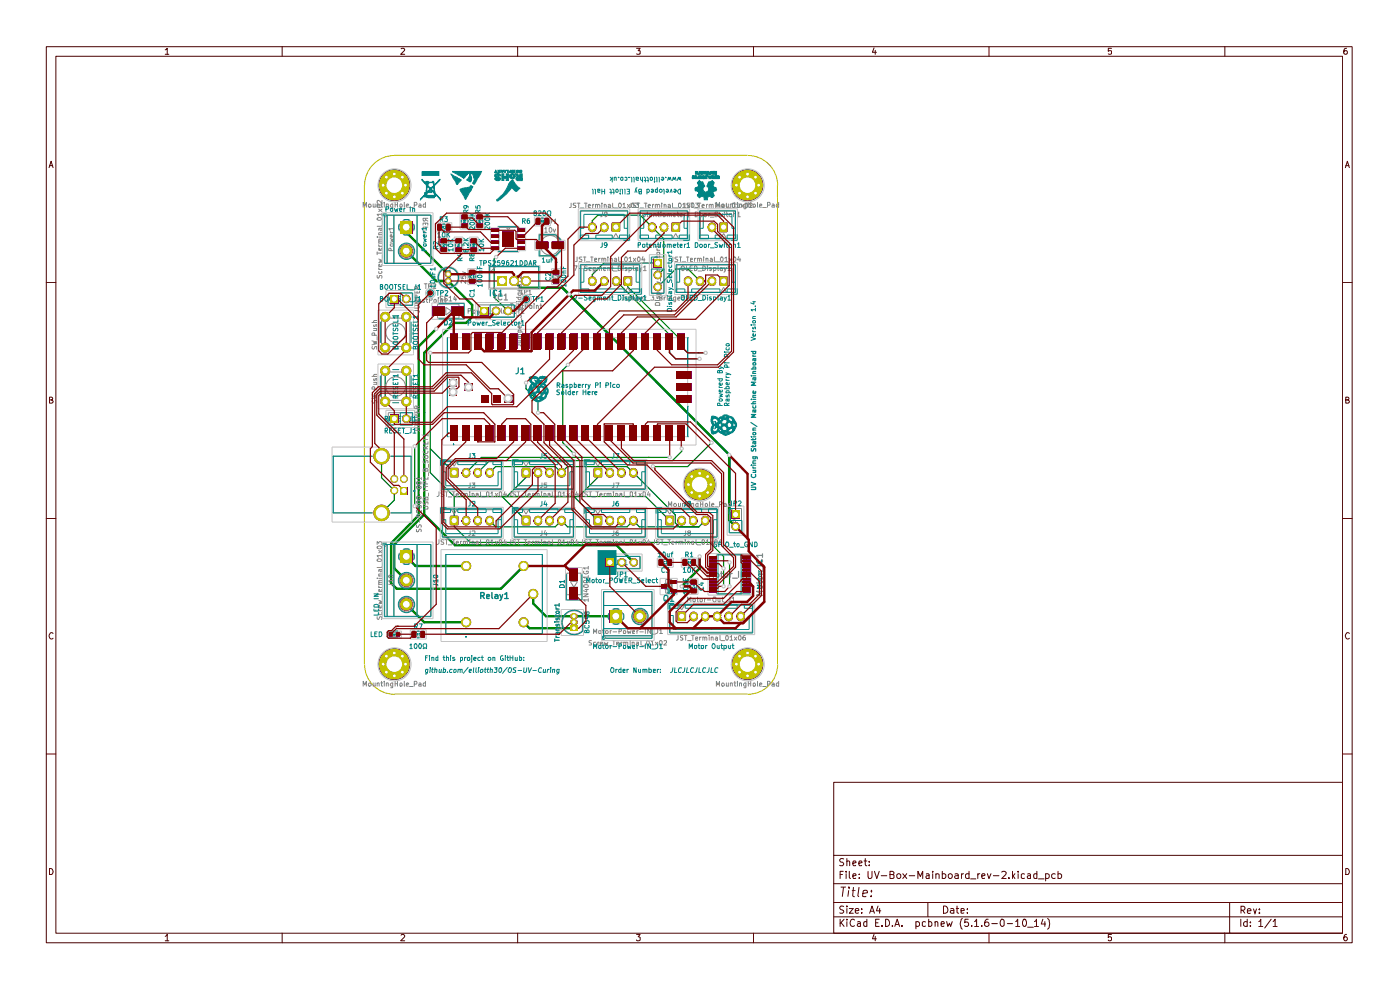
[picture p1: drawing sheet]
<svg xmlns="http://www.w3.org/2000/svg" width="297mm" height="210mm" viewBox="0 0 297 210" stroke-linecap="round" stroke-linejoin="round" font-family="sans-serif">
<g fill="none" stroke="#480000" stroke-width=".21">
<path d="M9.8 9.9h277.1v190.1h-277.1zM11.9 11.9h272.9v186.1h-272.9zM35.1 10.6l.4-.4v1.3M35.1 11.5h.7M59.9 9.9v2M85.1 10.3l.5-.1 .3 .4-.9 .9h.9M109.8 9.9v2M135 10.2h.8l-.4 .6h.4v.6h-.8M159.9 9.9v2M185.4 10.2l-.3 .9h.8M185.7 10.7v.8M209.8 9.9v2"/>
<path d="M235.8 10.2h-.7v.6h.7v.6h-.7M259.8 9.9v2M285.7 10.2l-.5 .1v.2v.9a.42 .42 0 0 0 .5-.1 .42 .42 0 0 0 0-.5h-.5l-.1 .2M10.4 35.6l.4-1.4 .5 1.4M10.5 35.1h.7M285.4 35.6l.4-1.4 .5 1.4M285.5 35.1h.7M9.8 59.9h2.1M284.8 59.9h2.1M10.5 84.8h.6v-.5l-.6-.1v1.3h.5l.3-.4-.4-.3M285.5 84.8h.6v-.5l-.6-.1v1.3h.5l.3-.4-.4-.3M9.8 110h2.1"/>
<path d="M284.8 110h2.1M11.3 134.4a.57 .57 0 0 0-.8 0 .57 .57 0 0 0 0 .8l.3 .4 .5-.2M286.3 134.4a.57 .57 0 0 0-.8 0 .57 .57 0 0 0 0 .8l.3 .4 .5-.2M9.8 159.9h2.1M284.8 159.9h2.1M176.9 165.9h107.9v32.1h-107.9zM10.5 184.2a.71 .71 0 0 1 .7 .5 .71 .71 0 0 1-.2 .8h-.5zM35.1 198.6l.4-.4v1.4M35.1 199.6h.7M59.9 198v2M85.1 198.4l.2-.2h.3l.3 .4-.9 1h.9M109.8 198v2"/>
<path d="M135 198.2h.8l-.4 .5 .4 .2v.5l-.2 .2h-.4l-.2-.2M159.9 198v2M176.9 194.5h107.9M176.9 191.4h107.9M176.9 187.5h107.9M176.9 181.4h107.9M178.2 195v1.5M178.2 185.5h.5M178.4 188.2h1.1M178.4 195.7l.7 .8M178.9 184.8h-.7v1.6M178.9 188.2l-.2 2"/>
<path d="M179 192.3l-.6-.1-.3 .3 .3 .5 .5 .1 .1 .4-.3 .2-.6-.1M179 182.2l-.6-.1-.3 .3 .3 .5h.3l.3 .3-.3 .4h-.6M179.1 195l-.9 .9M179.5 184.8v.2M179.5 185.3v1.1M179.7 195v.2M179.7 192.2v.2M179.7 182.8l.1-.2 .4 .1 .1 .9M179.7 182.1v1.5M179.7 192.7v1M179.7 195.5v1M180 188.8l-.1 1.4"/>
<path d="M180.1 188.2v.2M180.2 192.7h.8l-.8 1h.8M180.2 184.8v1.3l.2 .3M180.7 188.8h.8M180.9 185.8l.7-.1-.2-.4h-.3l-.2 .2v.6l.2 .3 .4-.1M180.9 183.1l.7-.1-.2-.4-.4 .1-.1 .7 .2 .2h.4M181.1 188.2l-.2 1.7 .4 .3M181.3 195.2l-.3-.2a.77 .77 0 0 0-.7 .7 .77 .77 0 0 0 .7 .8l.3-.2M181.4 193.2l.8-.1-.1-.3-.4-.1-.3 .3v.5l.3 .2 .4-.1M181.9 195.6h.6v.9M182.2 183.1l.7-.1-.2-.4-.4 .1-.1 .7 .2 .2h.4M182.2 188.2l-.2 1.7 .2 .3"/>
<path d="M182.3 186.2v.2M182.3 185.4v.1M182.5 195.9h-.5l-.1 .3 .1 .3 .5-.1M182.8 193.5v.2M182.8 192.8v.2M183 189.5l1-.1-.1-.5-.5-.1-.2 .1-.1 .3-.1 .9h.8M183.3 182.6h.6M183.6 182.1v1.3l.3 .2M183.9 195.6l-.4-.1-.3 .3 .1 .6h.6M183.9 195v1.5M184.1 184.8v1.2l.3 .4 .4-.1 .2-.3v-1.2M184.4 183.5v.1"/>
<path d="M184.4 182.7v.2M184.5 193.7l.5-1.5 .5 1.5M184.7 193.3h.6M184.8 190v.2M184.9 188.9v.3M185.4 198.2l-.3 .9h.8M185.5 184.8l.5 1.6 .5-1.6M185.7 198.6v1M185.8 195.7h.5M186.3 192.2l-.4 1h1M186.5 195h-.7v1.5h.7M186.6 192.7v1"/>
<path d="M186.9 185.8h1.2M187.1 196.3v.2M187.9 195a.77 .77 0 0 1 .8 .7 .77 .77 0 0 1-.8 .8zM188.8 185.5h.7l.2-.4-.4-.3h-.5v1.6h.6l.3-.2v-.5l-.4-.2M189.3 196.3v.2M189.8 196.5l.5-1.5 .5 1.5M190 196.1h.7M190.2 185.6a.47 .47 0 0 1 .5-.3 .47 .47 0 0 1 .4 .3v.4l-.3 .4-.5-.2zM191.3 196.3v.2M191.5 185.3l.9 1.1M192.4 185.3l-.9 1.1M192.9 185.8h1.2"/>
<path d="M194.3 195.6h.6l.2 .7a.52 .52 0 0 1-.8 .1M194.3 195.5v1.5M194.7 186.4v-1.6l.5 1.1 .5-1.1v1.6M196.3 195.6l-.4-.1-.2 .2v.6l.2 .2 .4-.1M196.5 185.4l.4-.1 .2 .2v.9M196.8 191.4v3.1M197 195.6l.4-.1 .3 .3v.5l-.3 .2-.4-.1M197 195v1.5M197.1 185.7l-.7 .2 .2 .5 .5-.1M197.9 184.8v.2M197.9 185.3v1.1M198.4 195.7l.1-.2 .4 .1 .1 .9"/>
<path d="M198.4 195.5v1M198.5 185.5l.3-.2 .4 .2v.9M198.5 185.3v1.1M199.6 196l.7-.1-.1-.4-.5 .1-.1 .7 .2 .2 .4-.1M199.9 185.4a.52 .52 0 0 1 .8 .2l-.2 .7h-.6M199.9 184.8v1.6M200.2 192.2a.78 .78 0 0 1 .9 .8 .78 .78 0 0 1-.9 .7zM200.8 195.5l.3 1 .3-.7 .3 .7 .3-1M201.2 185.6a.47 .47 0 0 1 .4-.3 .47 .47 0 0 1 .4 .3v.4l-.3 .4-.4-.2zM201.7 192.8h.6l.1 .9M202.4 193.1h-.6l-.2 .3 .2 .3 .6-.1M202.6 185.4l.4-.1 .3 .2v.9"/>
<path d="M202.9 192.7h.5M203 192.2v1.3l.4 .2M203.3 185.7l-.8 .2 .3 .5 .5-.1M203.9 193.2l.7-.1-.1-.3h-.6v.8h.6M204 185.3v1.1M204.1 194.8a1.74 1.74 0 0 0 0 2.3M204.4 185.3l-.4 .3M205.2 193.5v.2M205.2 192.8v.2M205.4 195h-.7l-.1 .7 .2-.1h.4l.3 .3v.4l-.3 .2h-.4l-.2-.2M205.6 185.4a.52 .52 0 0 0-.8 .2l.2 .7h.6M205.6 184.8v1.6"/>
<path d="M205.9 186.4h1.1M206.2 196.3v.2M206.8 195.5l.4-.5v1.5M206.8 196.5h.8M207.4 185.3v1.1M207.9 185.3l-.5 .3M208.3 196.3v.2M208.3 185.8l.7-.1-.2-.4h-.4l-.1 .2v.6l.1 .3 .5-.1M209.5 185.3l.3 1.1 .4-1.1M209.6 195a.72 .72 0 0 0-.7 .7v.6a.54 .54 0 0 0 .9 0l-.1-.6-.2-.1-.5 .1-.1 .2M209.8 198v2M210.4 195.9h1.2"/>
<path d="M210.7 185.8h1.2M212.5 195l.4 .1 .1 .2v1l-.3 .2a.88 .88 0 0 1-.2-1.5zM212.5 185l.1-.1a.6 .6 0 0 1 .8 .2v.4l-.9 .9h.9M213.7 195.9h1.1M214 186.2v.2M214.8 184.8v1.6M214.9 185.8l.4 .6M215.3 185.3l-.5 .6M215.5 195.5l.4-.5v1.5M215.5 196.5h.8M216 184.8v.2M216 185.3v1.1"/>
<path d="M217.1 195.1l.2-.1a.89 .89 0 0 1 .3 1.4l-.2 .1a.78 .78 0 0 1-.6-.6 .78 .78 0 0 1 .3-.7zM217.3 185.4l-.4-.1-.2 .2v.7l.2 .2 .4-.1M218 185.4l.4-.1 .2 .2v.9M218 196.7h1.2M218.6 185.7l-.7 .2 .2 .5 .5-.1M219.5 195.5l.4-.5v1.5M219.5 196.5h.8M220 185.4l-.5-.1-.2 .3 .1 .7h.6M220 184.8v1.6M220.3 186.4h1.2M221.2 195l-.3 1h.9M221.7 195.5v1"/>
<path d="M221.8 185.4a.52 .52 0 0 1 .8 .2l-.2 .7h-.6M221.8 185.3v1.6M222.2 194.8a1.74 1.74 0 0 1 0 2.3M223.9 185.4a.52 .52 0 0 0-.8 .2l.2 .7h.6M224.5 185.4a.52 .52 0 0 1 .7 .2l-.2 .7h-.5M224.5 184.8v1.6M235.8 198.2h-.7v.7l.2-.2 .5 .2-.1 .6-.4 .1-.2-.2M259.8 198v2M260.9 191.4v6.6M263.2 195v1.5M263.3 193.1h.5l.2-.2 .1-.3-.2-.3-.6-.1v1.6M263.6 193.1l.5 .7"/>
<path d="M264.6 195.6h-.6l-.2 .7a.52 .52 0 0 0 .8 .1M264.6 195v1.5M264.6 193.3l.8-.1-.1-.4-.4-.1-.3 .3v.6l.3 .2 .4-.1M265.3 196.3v.2M265.3 195.6v.1M265.9 192.7l.3 1.1 .4-1.1M267 195.5l.5-.5v1.5M267 196.5h.9M267.2 193.6v.2M267.2 192.8v.2M269.7 195l-1.4 1.8M270.1 195.5l.4-.5v1.5"/>
<path d="M270.1 196.5h.8M285.5 184.2a.71 .71 0 0 1 .7 .5 .71 .71 0 0 1-.2 .8h-.5zM285.7 198.2l-.5 .2a.92 .92 0 0 0 .1 1.2h.3l.2-.3v-.3l-.2-.3h-.3l-.2 .3"/>
</g>
<g fill="#848400">
<path d="M85.6 62.8l.6-.3v1.8a.9 .9 0 0 1-.8-.5 .9 .9 0 0 1 .2-1z"/>
<path d="M86.2 62.5a.9 .9 0 0 1 .9 .9 .9 .9 0 0 1-.9 .9z"/>
<path d="M82.7 62.6h1.9v1.7h-1.9z"/>
<path d="M85.6 88.2l.6-.3v1.8a.9 .9 0 0 1-.8-.5 .9 .9 0 0 1 .2-1z"/>
<path d="M86.2 87.9a.9 .9 0 0 1 .9 .9 .9 .9 0 0 1-.9 .9z"/>
<path d="M82.7 88h1.9v1.7h-1.9z"/>
<path d="M84.8 46.8h2.7v2.7h-2.7z"/>
<path d="M146.4 109.7a.9 .9 0 0 1 1-.2 .9 .9 0 0 1 .6 .8h-1.8z"/>
<path d="M146.2 110.6h1.8a.9 .9 0 0 1-.9 .9 .9 .9 0 0 1-.9-.9z"/>
<path d="M146.1 110.3h1.9v.3h-1.9z"/>
<path d="M144 109.7a.9 .9 0 0 1 1-.2 .9 .9 0 0 1 .5 .8h-1.8z"/>
<path d="M143.7 110.6h1.8a.9 .9 0 0 1-.9 .9 .9 .9 0 0 1-.9-.9z"/>
<path d="M143.7 110.3h1.8v.3h-1.8z"/>
<path d="M141.2 109.5l1.6-.1 .2 .2-.1 1.8h-1.6l-.2-.1z"/>
<path d="M129.3 129.4h2.7v2.7h-2.7z"/>
<path d="M128.4 118.4h1.9v1.8h-1.9z"/>
<path d="M131.3 118.7l.6-.3v1.8a.9 .9 0 0 1-.8-.6 .9 .9 0 0 1 .2-.9z"/>
<path d="M131.9 118.4a.9 .9 0 0 1 .9 .9 .9 .9 0 0 1-.9 .9z"/>
<path d="M133.8 118.7l.7-.3v1.8a.9 .9 0 0 1-.9-.6 .9 .9 0 0 1 .2-.9z"/>
<path d="M134.5 118.4a.9 .9 0 0 1 .9 .9 .9 .9 0 0 1-.9 .9z"/>
<path d="M121.2 131.5l.3-.1v1.2a.58 .58 0 0 1-.6-.5 .58 .58 0 0 1 .3-.6z"/>
<path d="M122 131.4a.58 .58 0 0 1 .6 .6 .58 .58 0 0 1-.6 .6z"/>
<path d="M121.5 131.5h.5v1.1h-.5z"/>
<path d="M121.2 130.2h.3v1.1a.58 .58 0 0 1-.6-.4 .58 .58 0 0 1 .3-.7z"/>
<path d="M122 130.2a.58 .58 0 0 1 .6 .5 .58 .58 0 0 1-.6 .6z"/>
<path d="M121.5 130.2h.5v1.1h-.5z"/>
<path d="M121 132.8h1.5v1.1h-1.5z"/>
<path d="M133.7 109.7a.9 .9 0 0 1 1-.2 .9 .9 0 0 1 .6 .8h-1.8z"/>
<path d="M133.5 110.6h1.8a.9 .9 0 0 1-.9 .9 .9 .9 0 0 1-.9-.9z"/>
<path d="M133.4 110.3h1.8v.3h-1.8z"/>
<path d="M131.2 109.7a.9 .9 0 0 1 1-.2 .9 .9 0 0 1 .5 .8h-1.8z"/>
<path d="M130.9 110.6h1.8a.9 .9 0 0 1-.9 .9 .9 .9 0 0 1-.9-.9z"/>
<path d="M130.9 110.3h1.9v.3h-1.9z"/>
<path d="M128.7 109.7a.9 .9 0 0 1 1-.2 .9 .9 0 0 1 .6 .8h-1.8z"/>
<path d="M128.5 110.6h1.8a.9 .9 0 0 1-.9 .9 .9 .9 0 0 1-.9-.9z"/>
<path d="M128.4 110.3h1.8v.3h-1.8z"/>
<path d="M126 109.5l1.6-.1 .2 .2-.1 1.8h-1.6l-.2-.1z"/>
<path d="M133.7 99.5a.9 .9 0 0 1 1-.2 .9 .9 0 0 1 .6 .9h-1.8z"/>
<path d="M133.5 100.4h1.8a.9 .9 0 0 1-.9 .9 .9 .9 0 0 1-.9-.9z"/>
<path d="M133.4 100.2h1.8v.2h-1.8z"/>
<path d="M131.2 99.5a.9 .9 0 0 1 1-.2 .9 .9 0 0 1 .5 .9h-1.8z"/>
<path d="M130.9 100.4h1.8a.9 .9 0 0 1-.9 .9 .9 .9 0 0 1-.9-.9z"/>
<path d="M130.9 100.2h1.9v.2h-1.9z"/>
<path d="M128.7 99.5a.9 .9 0 0 1 1-.2 .9 .9 0 0 1 .6 .9h-1.8z"/>
<path d="M128.5 100.4h1.8a.9 .9 0 0 1-.9 .9 .9 .9 0 0 1-.9-.9z"/>
<path d="M128.4 100.2h1.8v.2h-1.8z"/>
<path d="M126 99.3l1.6-.1 .2 .2-.1 1.9h-1.6l-.2-.2z"/>
<path d="M118.5 99.5a.9 .9 0 0 1 1-.2 .9 .9 0 0 1 .5 .9h-1.8z"/>
<path d="M118.2 100.4h1.8a.9 .9 0 0 1-.9 .9 .9 .9 0 0 1-.9-.9z"/>
<path d="M118.2 100.2h1.8v.2h-1.8z"/>
<path d="M115.9 99.5a.9 .9 0 0 1 1-.2 .9 .9 0 0 1 .6 .9h-1.8z"/>
<path d="M115.7 100.4h1.8a.9 .9 0 0 1-.9 .9 .9 .9 0 0 1-.9-.9z"/>
<path d="M115.7 100.2h1.8v.2h-1.8z"/>
<path d="M113.5 99.5a.9 .9 0 0 1 1-.2 .9 .9 0 0 1 .5 .9h-1.8z"/>
<path d="M113.2 100.4h1.8a.9 .9 0 0 1-.9 .9 .9 .9 0 0 1-.9-.9z"/>
<path d="M113.2 100.2h1.8v.2h-1.8z"/>
<path d="M110.7 99.3l1.7-.1 .1 .2-.1 1.9h-1.6l-.1-.2z"/>
<path d="M156.5 130a.9 .9 0 0 1 1-.2 .9 .9 0 0 1 .5 .8h-1.8z"/>
<path d="M156.2 130.9h1.8a.9 .9 0 0 1-.9 .9 .9 .9 0 0 1-.9-.9z"/>
<path d="M156.2 130.6h1.8v.3h-1.8z"/>
<path d="M155.4 111a.9 .9 0 0 1 1-.2 .9 .9 0 0 1 .5 .9h-1.8z"/>
<path d="M155.1 111.7h1.8a.9 .9 0 0 1-.9 .9 .9 .9 0 0 1-.9-.9z"/>
<path d="M155.1 108.3h1.9v1.8h-1.9z"/>
<path d="M149 109.7a.9 .9 0 0 1 1-.2 .9 .9 0 0 1 .5 .8h-1.8z"/>
<path d="M148.7 110.6h1.8a.9 .9 0 0 1-.9 .9 .9 .9 0 0 1-.9-.9z"/>
<path d="M148.7 110.3h1.8v.3h-1.8z"/>
<path d="M154 130a.9 .9 0 0 1 .9-.2 .9 .9 0 0 1 .6 .8h-1.8z"/>
<path d="M153.7 130.9h1.8a.9 .9 0 0 1-.9 .9 .9 .9 0 0 1-.9-.9z"/>
<path d="M153.8 130.6h1.7v.3h-1.7z"/>
<path d="M151.5 130a.9 .9 0 0 1 1-.2 .9 .9 0 0 1 .5 .8h-1.8z"/>
<path d="M151.2 130.9h1.8a.9 .9 0 0 1-.9 .9 .9 .9 0 0 1-.9-.9z"/>
<path d="M151.2 130.6h1.8v.3h-1.8z"/>
<path d="M149 130a.9 .9 0 0 1 1-.2 .9 .9 0 0 1 .5 .8h-1.8z"/>
<path d="M148.7 130.9h1.8a.9 .9 0 0 1-.9 .9 .9 .9 0 0 1-.9-.9z"/>
<path d="M148.7 130.6h1.8v.3h-1.8z"/>
<path d="M146.5 130a.9 .9 0 0 1 1-.2 .9 .9 0 0 1 .6 .8h-1.8z"/>
<path d="M146.3 130.9h1.8a.9 .9 0 0 1-.9 .9 .9 .9 0 0 1-.9-.9z"/>
<path d="M146.2 130.6h1.8v.3h-1.8z"/>
<path d="M143.8 129.8l1.6-.1 .1 .2v1.8h-1.7l-.1-.1z"/>
<path d="M145.1 59.8h1.8a.9 .9 0 0 1-.9 .9 .9 .9 0 0 1-.9-.9z"/>
<path d="M145.3 58.9a.9 .9 0 0 1 1-.2 .9 .9 0 0 1 .6 .8h-1.8z"/>
<path d="M145.1 59.5h1.8v.3h-1.8z"/>
<path d="M147.6 59.8h1.8a.9 .9 0 0 1-.9 .9 .9 .9 0 0 1-.9-.9z"/>
<path d="M147.9 58.9a.9 .9 0 0 1 .9-.2 .9 .9 0 0 1 .6 .8h-1.8z"/>
<path d="M147.6 59.5h1.8v.3h-1.8z"/>
<path d="M150.1 59.8h1.8a.9 .9 0 0 1-.9 .9 .9 .9 0 0 1-.9-.9z"/>
<path d="M150.4 58.9a.9 .9 0 0 1 1-.2 .9 .9 0 0 1 .5 .8h-1.8z"/>
<path d="M150.1 59.5h1.8v.3h-1.8z"/>
<path d="M152.7 58.7l1.6-.1 .1 .2-.1 1.8h-1.6l-.1-.1z"/>
<path d="M152.7 47.2h1.6l.1 .1-.1 1.9h-1.6l-.1-1.9z"/>
<path d="M105.5 58.6h2v2.1h-2z"/>
<path d="M104.6 65.3l.6-.2v1.8a.9 .9 0 0 1-.8-.6 .9 .9 0 0 1 .2-1z"/>
<path d="M105.2 65.1a.9 .9 0 0 1 .9 .9 .9 .9 0 0 1-.9 .9z"/>
<path d="M101.8 65.1h1.8v1.8h-1.8z"/>
<path d="M107.1 65.3l.7-.2v1.8a.9 .9 0 0 1-.9-.6 .9 .9 0 0 1 .2-1z"/>
<path d="M107.8 65.1a.9 .9 0 0 1 .9 .9 .9 .9 0 0 1-.9 .9z"/>
<path d="M132.3 58.7l1.6-.1 .2 .2-.1 1.8h-1.6l-.2-.1z"/>
<path d="M138.6 54.9h1.9v1.8h-1.9z"/>
<path d="M138.9 60.2a.9 .9 0 0 1 1-.2 .9 .9 0 0 1 .5 .9h-1.8z"/>
<path d="M138.6 60.9h1.8a.9 .9 0 0 1-.9 .9 .9 .9 0 0 1-.9-.9z"/>
<path d="M138.9 57.7a.9 .9 0 0 1 1-.2 .9 .9 0 0 1 .5 .8h-1.8z"/>
<path d="M138.6 58.3h1.8a.9 .9 0 0 1-.9 .9 .9 .9 0 0 1-.9-.9z"/>
<path d="M129.8 59.8h1.8a.9 .9 0 0 1-.9 .9 .9 .9 0 0 1-.9-.9z"/>
<path d="M130.1 58.9a.9 .9 0 0 1 1-.2 .9 .9 0 0 1 .5 .8h-1.8z"/>
<path d="M129.8 59.5h1.8v.3h-1.8z"/>
<path d="M124.7 48.3h1.8a.9 .9 0 0 1-.9 .9 .9 .9 0 0 1-.9-.9z"/>
<path d="M125 47.5a.9 .9 0 0 1 1-.2 .9 .9 0 0 1 .5 .8h-1.8z"/>
<path d="M124.7 48.1h1.9v.2h-1.9z"/>
<path d="M127.3 48.3h1.8a.9 .9 0 0 1-.9 .9 .9 .9 0 0 1-.9-.9z"/>
<path d="M127.5 47.5a.9 .9 0 0 1 1-.2 .9 .9 0 0 1 .6 .8h-1.8z"/>
<path d="M127.3 48.1h1.7v.2h-1.7z"/>
<path d="M129.9 47.2h1.5l.2 .1-.1 1.9h-1.6l-.2-.2v-1.6z"/>
<path d="M127.3 59.8h1.8a.9 .9 0 0 1-.9 .9 .9 .9 0 0 1-.9-.9z"/>
<path d="M127.5 58.9a.9 .9 0 0 1 1-.2 .9 .9 0 0 1 .6 .8h-1.8z"/>
<path d="M127.3 59.5h1.8v.3h-1.8z"/>
<path d="M124.7 59.8h1.8a.9 .9 0 0 1-.9 .9 .9 .9 0 0 1-.9-.9z"/>
<path d="M125 58.9a.9 .9 0 0 1 1-.2 .9 .9 0 0 1 .5 .8h-1.8z"/>
<path d="M124.8 59.5h1.8v.3h-1.8z"/>
<path d="M150.1 48.3h1.8a.9 .9 0 0 1-.9 .9 .9 .9 0 0 1-.9-.9z"/>
<path d="M150.4 47.5a.9 .9 0 0 1 1-.2 .9 .9 0 0 1 .5 .8h-1.8z"/>
<path d="M150.1 48.1h1.8v.2h-1.8z"/>
<path d="M140 48.3h1.8a.9 .9 0 0 1-.9 .9 .9 .9 0 0 1-.9-.9z"/>
<path d="M140.2 47.5a.9 .9 0 0 1 1-.2 .9 .9 0 0 1 .6 .8h-1.8z"/>
<path d="M140 48.1h1.7v.2h-1.7z"/>
<path d="M142.6 47.2h1.5l.2 .1-.1 1.9h-1.6l-.2-.2v-1.6z"/>
<path d="M137.4 48.3h1.8a.9 .9 0 0 1-.9 .9 .9 .9 0 0 1-.9-.9z"/>
<path d="M137.7 47.5a.9 .9 0 0 1 1-.2 .9 .9 0 0 1 .5 .8h-1.8z"/>
<path d="M137.4 48.1h1.9v.2h-1.9z"/>
<path d="M110.7 109.5l1.7-.1 .1 .2-.1 1.8h-1.6l-.1-.1z"/>
<path d="M118.5 109.7a.9 .9 0 0 1 1-.2 .9 .9 0 0 1 .5 .8h-1.8z"/>
<path d="M118.2 110.6h1.8a.9 .9 0 0 1-.9 .9 .9 .9 0 0 1-.9-.9z"/>
<path d="M118.2 110.3h1.8v.3h-1.8z"/>
<path d="M115.9 109.7a.9 .9 0 0 1 1-.2 .9 .9 0 0 1 .6 .8h-1.8z"/>
<path d="M115.7 110.6h1.8a.9 .9 0 0 1-.9 .9 .9 .9 0 0 1-.9-.9z"/>
<path d="M115.7 110.3h1.8v.3h-1.8z"/>
<path d="M113.5 109.7a.9 .9 0 0 1 1-.2 .9 .9 0 0 1 .5 .8h-1.8z"/>
<path d="M113.2 110.6h1.8a.9 .9 0 0 1-.9 .9 .9 .9 0 0 1-.9-.9z"/>
<path d="M113.2 110.3h1.8v.3h-1.8z"/>
<path d="M84.8 116.7h2.7v2.7h-2.7z"/>
<path d="M84.8 103.3h1.6v1.5h-1.6z"/>
<path d="M103.2 109.7a.9 .9 0 0 1 1-.2 .9 .9 0 0 1 .6 .8h-1.8z"/>
<path d="M103 110.6h1.8a.9 .9 0 0 1-.9 .9 .9 .9 0 0 1-.9-.9z"/>
<path d="M103 110.3h1.7v.3h-1.7z"/>
<path d="M103.2 99.5a.9 .9 0 0 1 1-.2 .9 .9 0 0 1 .6 .9h-1.8z"/>
<path d="M103 100.4h1.8a.9 .9 0 0 1-.9 .9 .9 .9 0 0 1-.9-.9z"/>
<path d="M103 100.2h1.7v.2h-1.7z"/>
<path d="M100.7 99.5a.9 .9 0 0 1 1-.2 .9 .9 0 0 1 .5 .9h-1.8z"/>
<path d="M100.4 100.4h1.8a.9 .9 0 0 1-.9 .9 .9 .9 0 0 1-.9-.9z"/>
<path d="M100.4 100.2h1.9v.2h-1.9z"/>
<path d="M98.3 99.5a.9 .9 0 0 1 .9-.2 .9 .9 0 0 1 .6 .9h-1.8z"/>
<path d="M98 100.4h1.8a.9 .9 0 0 1-.9 .9 .9 .9 0 0 1-.9-.9z"/>
<path d="M98 100.2h1.7v.2h-1.7z"/>
<path d="M95.5 99.3l1.6-.1 .2 .2-.1 1.9h-1.6l-.2-.2z"/>
<path d="M95.5 109.5l1.6-.1 .2 .2-.1 1.8h-1.6l-.2-.1z"/>
<path d="M98.3 109.7a.9 .9 0 0 1 .9-.2 .9 .9 0 0 1 .6 .8h-1.8z"/>
<path d="M98 110.6h1.8a.9 .9 0 0 1-.9 .9 .9 .9 0 0 1-.9-.9z"/>
<path d="M98 110.3h1.7v.3h-1.7z"/>
<path d="M100.7 109.7a.9 .9 0 0 1 1-.2 .9 .9 0 0 1 .5 .8h-1.8z"/>
<path d="M100.4 110.6h1.8a.9 .9 0 0 1-.9 .9 .9 .9 0 0 1-.9-.9z"/>
<path d="M100.4 110.3h1.9v.3h-1.9z"/>
<circle cx="81.7" cy="78.7" r="1.06"/>
<circle cx="86.2" cy="73.7" r="1.06"/>
<circle cx="81.7" cy="73.7" r="1.06"/>
<circle cx="86.2" cy="78.7" r="1.06"/>
<circle cx="86.2" cy="67.2" r="1.06"/>
<circle cx="81.7" cy="67.2" r="1.06"/>
<circle cx="95.1" cy="58.2" r=".72"/>
<circle cx="95.1" cy="59.6" r=".72"/>
<circle cx="86.2" cy="85.2" r="1.06"/>
<circle cx="81.7" cy="85.2" r="1.06"/>
<circle cx="80.9" cy="96.8" r="1.74"/>
<circle cx="86.2" cy="53.3" r="1.4"/>
<circle cx="85.3" cy="41" r=".47"/>
<circle cx="83.7" cy="41.7" r=".47"/>
<circle cx="83.7" cy="39.3" r="3.3"/>
<circle cx="86" cy="39.3" r=".47"/>
<circle cx="82" cy="41" r=".47"/>
<circle cx="81.3" cy="39.3" r=".47"/>
<circle cx="82" cy="37.6" r=".47"/>
<circle cx="83.7" cy="36.9" r=".47"/>
<circle cx="85.3" cy="37.6" r=".47"/>
<circle cx="148.4" cy="105.2" r=".47"/>
<circle cx="135.7" cy="130.7" r="1.4"/>
<circle cx="111.1" cy="132" r="1.06"/>
<circle cx="113.1" cy="126" r="1.06"/>
<circle cx="158.6" cy="140.9" r="3.3"/>
<circle cx="158.6" cy="143.3" r=".47"/>
<circle cx="156.9" cy="142.6" r=".47"/>
<circle cx="156.2" cy="140.9" r=".47"/>
<circle cx="156.9" cy="139.2" r=".47"/>
<circle cx="161" cy="140.9" r=".47"/>
<circle cx="160.3" cy="142.6" r=".47"/>
<circle cx="158.6" cy="138.5" r=".47"/>
<circle cx="160.3" cy="139.2" r=".47"/>
<circle cx="150.1" cy="101.1" r=".47"/>
<circle cx="148.4" cy="100.4" r=".47"/>
<circle cx="146.7" cy="101.1" r=".47"/>
<circle cx="146" cy="102.8" r=".47"/>
<circle cx="146.7" cy="104.5" r=".47"/>
<circle cx="150.1" cy="104.5" r=".47"/>
<circle cx="150.8" cy="102.8" r=".47"/>
<circle cx="148.4" cy="102.8" r="3.3"/>
<circle cx="109.1" cy="59.6" r="1.06"/>
<circle cx="111.6" cy="59.6" r="1.06"/>
<circle cx="158.6" cy="39.3" r="3.3"/>
<circle cx="158.6" cy="41.7" r=".47"/>
<circle cx="156.9" cy="41" r=".47"/>
<circle cx="156.2" cy="39.3" r=".47"/>
<circle cx="156.9" cy="37.6" r=".47"/>
<circle cx="161" cy="39.3" r=".47"/>
<circle cx="160.3" cy="41" r=".47"/>
<circle cx="158.6" cy="36.9" r=".47"/>
<circle cx="160.3" cy="37.6" r=".47"/>
<circle cx="111.1" cy="120.1" r="1.06"/>
<circle cx="86.2" cy="128.2" r="1.4"/>
<circle cx="86.2" cy="123.1" r="1.4"/>
<circle cx="98.9" cy="120.1" r="1.06"/>
<circle cx="98.9" cy="132" r="1.06"/>
<circle cx="80.9" cy="108.8" r="1.74"/>
<circle cx="83.7" cy="104.1" r=".8"/>
<circle cx="83.7" cy="101.6" r=".8"/>
<circle cx="85.7" cy="101.6" r=".8"/>
<circle cx="85.3" cy="139.2" r=".47"/>
<circle cx="83.7" cy="138.5" r=".47"/>
<circle cx="82" cy="139.2" r=".47"/>
<circle cx="81.3" cy="140.9" r=".47"/>
<circle cx="83.7" cy="140.9" r="3.3"/>
<circle cx="82" cy="142.6" r=".47"/>
<circle cx="83.7" cy="143.3" r=".47"/>
<circle cx="85.3" cy="142.6" r=".47"/>
<circle cx="86" cy="140.9" r=".47"/>
</g>
<path d="M86.2 53.3l6.3 6.3h2.6l5.1 5.1v2.5l-1.3 1.3h-2.5l-6.4 6.3v34.3M86.2 48.2v1.1l8.9 8.9M109.1 59.6l1.4 1.4h8.9l35.5 35.6v.2M92.5 69.8l-3.7 3.7v35.8l-5.8 5.9v8.5l1.2 1.2h22.1l4.8-4.8M154.7 96.5v13.8l1.3 1.4M86.2 118l1.9 2.1h10.8M90 109.1l6.5 6.6h34.3l3.7 3.6M90 109.1l-6.3 6.4v5.1l2.5 2.5M148.4 118v2.6l-3.8 3.8M86.2 128.2l3.8 3.8h8.9M111.1 132l1.3 1.3h9.4M113.1 126v2l2.7 2.7h14.8" fill="none" stroke="#008400" stroke-width=".51"/>
<g fill="none" stroke="#008400" stroke-width=".25">
<path d="M93.8 59.6h1.3M105.2 54.5l-.4 .4v8.2l3 2.9M109.1 59.6l1.3 1.4h8.6l35.7 35.5 .2 .3v13.7l1.1 1.2M125.6 48.2v-1.4l1.2-1.2h9l5 5v6.5l-1.3 1.2M130.7 59.6l11.4 11.4v3.8l1.2 1.3h5.1M133.2 59.6v1.3l11.4 11.4v1.3l1.3 1.2h3.8M139.5 55.8h-11.4l-2.5 2.5v1.3M148.5 59.6l-2.5-2.5h-2.7l-3.8 3.8M81.7 78.7v6.5M86.2 78.7v6.5M91.3 74.8v25.4l5.1 5.1M120.5 77.4l-1.1 1.1v15.4l2.4 2.4"/>
<path d="M80.9 96.8v4.5l2.8 2.8v2l-2.8 2.7M88 94.7v12.7M91.3 95.2l5.1 5M111.6 81.2v1.3l2.5 2.5v2.5M138.5 98.9l-.1 .1M142.1 97h-40l-3.2 3.2M144.6 95.2v.6l-1.9 1.9h-38.8l-2.6 2.5M151 93.9l-5.1 5.1h-7.6M96.4 105.3h40.6l5.1 5.1M96.4 105.3v6.4l3.3 3.4h50.8l3 2.9v6.4M103.9 100.2l1.3-1.2h12.6l1.3 1.2 1.3-1.2h12.6l10.3 10.2v1.7l.8 .9M104 110.4l1.2 1.4h12.6l1.3-1.4 1.3 1.4h12.6l1.4-1.4 1.2 1.4h12.7l1.3-1.4"/>
<path d="M106.5 105.3l5.1 5.1M111.6 100.2v1.1l-4.1 4M121.8 105.3l5 5.1M126.8 100.2v1.1l-4 4M154.8 119.3v5.1"/>
</g>
<g fill="none" stroke="#c2c200" stroke-width=".21">
<path d="M77.3 39.3v101.6M83.7 32.9h74.9M83.7 33a6.3 6.3 0 0 0-6.4 6.3M158.6 33a6.3 6.3 0 0 1 6.4 6.3M164.9 39.3v101.6M77.3 140.9a6.3 6.3 0 0 0 6.4 6.4M83.7 147.2h74.9M165 140.9a6.3 6.3 0 0 1-6.4 6.4"/>
<circle cx="83.7" cy="39.3" r="1.74"/>
<circle cx="158.6" cy="39.3" r="1.74"/>
<circle cx="148.5" cy="102.8" r="1.74"/>
<circle cx="83.7" cy="140.9" r="1.74"/>
<circle cx="158.6" cy="140.9" r="1.74"/>
</g>
<g fill="none" stroke="#000084" stroke-width=".21">
<circle cx="83.7" cy="39.3" r="3.3"/>
<circle cx="158.6" cy="39.3" r="3.3"/>
<circle cx="148.4" cy="102.8" r="3.3"/>
<circle cx="83.7" cy="140.9" r="3.3"/>
<circle cx="158.6" cy="140.9" r="3.3"/>
</g>
<g fill="none" stroke="#c2c2c2" stroke-width=".21">
<path d="M81.1 45.1h10.8v11.2h-10.8zM92.5 47.2h3.3v2h-3.3zM93.2 50.3h1.9v3.4h-1.9zM96.4 50.3h1.8v3.4h-1.8zM97.6 45.2h1.9v3.4h-1.9zM99.2 57h1.9v3.4h-1.9zM99.6 50.3h1.8v3.4h-1.8zM100.8 45.2h1.9v3.4h-1.9zM103.6 56.3h11v5.1h-11zM104.1 48.3h1.5v-.3h4.5v.3h1.4v4.9h-1.4v.3h-4.5v-.3h-1.5zM113.4 46h3.4v1.9h-3.4zM114.3 49.6h3.6l1.1 1.2v.2h.9v2.1h-.9v.2l-1.1 1.1h-3.6v-1.3h-.8v-2.1h.8z"/>
<path d="M117 57h1.9v3.4h-1.9zM122.7 44.3h10.9v6.8h-10.9zM122.8 55.7h13.3v6.8h-13.3zM135.4 44.3h10.9v6.8h-10.9zM137.8 54h3.5v8.7h-3.5zM143.1 55.7h13.4v6.8h-13.4zM148.1 44.3h8.4v6.8h-8.4zM80.2 65.8h7.5v9.5h-7.5zM80.2 77.2h7.5v9.5h-7.5zM81.9 61.6h6.1v3.7h-6.1zM91.6 64.3h7v3.4h-7zM93.9 69.8h53.8v24.6h-53.8z"/>
<path d="M94.9 71.6h51v21h-51zM100.9 64.2h8.7v3.6h-8.7zM70.4 94.8h17v15.9h-17zM81.9 87h6.1v3.7h-6.1zM93.4 97.5h13.4v6.6h-13.4zM108.6 97.5h13.4v6.6h-13.4zM123.9 97.5h13.3v6.6h-13.3zM81.1 115h10.8v16.2h-10.8zM93.4 107.6h13.4v6.7h-13.4zM93.6 116.6h22.5v19.5h-22.5zM108.6 107.6h13.4v6.7h-13.4zM123.9 107.6h13.3v6.7h-13.3z"/>
<path d="M127.6 117.5h8.6v3.7h-8.6zM139.1 107.6h13.4v6.7h-13.4zM139.4 118.4h3.4v1.9h-3.4zM144.5 118.4h3.4v1.9h-3.4zM150.2 117.4h9.1v8.8h-9.1zM154.3 107.4h3.5v6.1h-3.5zM82.2 133.9h3v1.4h-3zM87 133.6h3.4v2h-3.4zM119 129.3h4.8v5.5h-4.8zM120 120.4h3.5v6.9h-3.5zM127.6 125.1h11.2v10.8h-11.2zM140 122.7h3.7v3.5h-3.7z"/>
<path d="M141.6 127.9h18.5v6.7h-18.5zM146.2 122.7h1.9v3.4h-1.9z"/>
<circle cx="83.7" cy="39.3" r="3.5"/>
<circle cx="158.6" cy="39.3" r="3.5"/>
<circle cx="95.1" cy="58.9" r="2.33"/>
<circle cx="91.3" cy="62.2" r="1.06"/>
<circle cx="111.6" cy="63.5" r="1.06"/>
<circle cx="148.5" cy="102.8" r="3.5"/>
<circle cx="83.7" cy="140.9" r="3.5"/>
<circle cx="158.6" cy="140.9" r="3.5"/>
</g>
<g fill="none" stroke="#848484" stroke-width=".21">
<path d="M83.2 38.8v1M83.2 39.2h.5M83.7 38.8v1M84.7 38.8h-.3a.73 .73 0 0 0-.2 .9h.6v-.5l-.4-.1-.2 .3M158.2 38.8v1M158.2 39.2h.5M158.7 38.8v1M159.3 39.2l-.2-.3 .2-.1h.3l.1 .3-.6 .3 .2 .4 .4-.1v-.4l-.2-.1M77 43.9v-1l.4 .8 .3-.8v1M78.2 43.3h.3l.2 .2-.1 .4h-.4zM79.2 43.3v.6h.4M79.6 43.3v.6"/>
<path d="M80 43.4l.2-.1h.2v.6M80 58.4v.4l.2 .2 .2-.2 .2-.4h.3l.1 .2-.1 .4M80 50.3h.1M80 46.3a.63 .63 0 0 1 1 .2 .54 .54 0 0 1-.5 .3 .54 .54 0 0 1-.5-.5zM80 43.6a.63 .63 0 0 1 1 .2 .54 .54 0 0 1-.5 .3 .54 .54 0 0 1-.5-.5zM80 43.3v.6M80 53.4v.6M80 53.7h1M80.3 57.6l.1 .4h.5l.1-.2-.1-.2M80.3 56.8v.3h.2M80.3 54.9l.7 .3-.5 .2 .5 .1-.7 .2M80.3 51.9v.3h.2"/>
<path d="M80.3 57.1h.7M80.3 52.2h.7M80.3 51.6h.7M80.3 50.3h.7M80.3 49.8h.7M80.3 44.4l.7 .5M80.5 48.4l.3 .5 .2-.1-.1-.4M80.8 43.3h.4M80.9 42.9v1h.3M80.9 56.1l.1 .3-.1 .2h-.5l-.1-.5 .2-.1 .2 .6M80.9 52.7v.4h-.6v-.4h.2l.2 .4M81 51.1h-.6v.5"/>
<path d="M81 50.7h-.6v.4M81 49.4h-.6v.4M81 48.4h-.6l-.1 .5M81 47.8l-.1 .2h-.9M81 45.5h-1l.3 .3M81 42.5v.6l-.7-.6-.3 .1 .1 .5M81 45.2v.6M81 44.4l-.7 .5M81.1 46.9v.8M81.1 54.1v.8M81.5 42.9v.2M81.5 43.3v.6"/>
<path d="M82 43.4l.1-.1h.3v.6M82 43.3v.6M82.1 45.6h9.3v10.2h-9.8v-9.7zM82.1 45.6v10.2M82.8 51.8l.5-.1 .2 .4-.5 .1h-.2zM82.8 50.6l.7 .2-.5 .2 .5 .2-.7 .2M82.8 49.1l.2 .3M82.8 49.4h.7M83 53.2l-.1-.5h-.4v.5h1M83.3 43.3v.9l-.4 .1M83.3 43.3h-.2l-.3 .2 .2 .4h.3M83.4 49.9l.1 .2-.2 .2h-.4l-.1-.4 .3-.1v.5"/>
<path d="M83.5 48.5h-1l.2 .4M83.5 48.3v.6M83.6 45.6v10.2M83.8 42.9v1M83.8 43.4h.5M84.3 42.9v1M84.8 43.4l.2-.1h.3v.6h-.5zM85.1 47.2l2 2.2M85.1 52.3l2 2.1M85.3 47.1l2 2.1M85.3 52.2l2 2.1M85.8 42.9l.1 1"/>
<path d="M86.2 43.6l.5-.1-.2-.2-.3 .1v.5h.4M86.9 44h.7M87.9 43.5l.5-.1 .1-.2-.2-.3h-.4v1M88.5 45.6v10.2M88.9 43.3h.3l.1 .1v.5h-.4v-.3l.4-.1M89.7 47.8v-.5h1.1v.5M89.7 49.2h.3M89.7 50h.3M89.9 48.9v.5M89.9 49.7v.5M90.2 49l-.2 .2 .2 .2M90.2 49.8l-.2 .2 .2 .1"/>
<path d="M90.3 46.3v.4l-.4 .2-.2-.6h1.1M90.3 42.9v1h-.5v-.6h.5M90.3 47.3v.4M90.3 48.2v.3M90.3 46.6l.5 .3M90.8 48.2h-1.1v.5M93.1 47.6h2.1v1.2h-2.1zM93.6 51h1.1v2h-1.1zM96.7 51h1.2v2h-1.2zM97.8 58.6v.4l.5 .1-.2-.4 .5-.2 .2 .2-.1 .4M98 45.9h1.1v2h-1.1zM98.1 57.7l.7 .2-.7 .3"/>
<path d="M98.8 59.4v.7l-.8-.7-.2 .2 .1 .4M99.6 57.7h1.2v2h-1.2zM99.9 51h1.2v2h-1.2zM101.2 45.9h1.2v2h-1.2zM103.9 56.6h10.4v4.5h-10.4zM105.2 56.6l-1.3 1.2M105.8 49.9h-1.2v.5h1.2M105.8 48.3h4v5h-4zM105.8 48.6h-1.2v.5h1.2M105.8 51.1h-1.2v.5h1.2M105.8 52.4h-1.2v.5h1.2M107.5 48.3l.3 .3 .3-.3"/>
<path d="M109.8 49.9h1.1v.5h-1.1M109.8 48.6h1.1v.5h-1.1M109.8 51.1h1.1v.5h-1.1M109.8 52.4h1.1v.5h-1.1M110.6 59.7h-1l.2 .2M110.6 58.4v.7l-.8-.7-.2 .3v.3M110.6 59.4v.5M114 46.3h2.1v1.2h-2.1zM114.6 49.9h3.3l.9 1v2.3l-.9 1h-3.3zM115.4 46.8l.2-.3v.9M115.4 47.4h.5M115.6 48.5l.2-.2v1"/>
<path d="M115.6 49.3h.5M116.2 46.8v.5h.3M116.5 48.4l.3-.1a.58 .58 0 0 1 0 1l-.3-.2zM116.5 46.8v.6M117 46.9h.2M117.3 46.5h-.3v.9M117.3 48.6l.3 .7 .3-.7M117.3 57.7h1.2v2h-1.2zM117.6 46.8l.2-.3v.9M117.6 47.4h.5M117.7 58.8l.1 .3 .4-.1v-.2M118.2 58.4v.2l-.3-.2h-.2v.2"/>
<path d="M121.2 43.1v.8l-.4 .1M121.8 56.4h.6l-.4 1M122.2 43.1h-.5v.4l.4 .1 .1 .3-.1 .1h-.5M122.4 54.5v.9l-.3 .1M122.4 43.1h.6M122.8 43.1v.9M122.8 57h.7M123.1 44.1h.8M123.2 44.8h9.9v5.7h-9.9zM123.3 56.2h12.3v5.8h-12.3zM123.4 54.5h-.4l-.1 .2 .1 .2 .4 .2v.3l-.5 .1M123.8 54.5h.5"/>
<path d="M124 43.1h.5M124 54.5v1M124.3 43.1v.9M124.4 55.5h.7M124.5 56.5l-.3-.1-.2 .2v.2l.5 .2v.3h-.5M124.8 43.7l.5-.1-.2-.3-.3 .2v.4l.4 .1M125 57.1l.4-.1v-.3h-.4v.6h.4M125.3 54.5h.5M125.6 54.5v1M125.7 43.3v.7M126 43.3l-.3 .3M126.2 55.1l.4-.1-.1-.2-.3 .1v.6h.4"/>
<path d="M126.2 57.3h-.4l.1-.6h.3v1h-.4M126.3 43.5l.2-.2 .2 .1v.6M126.3 43.3v.7M126.7 43.5l.4-.2 .2 .2v.5M126.7 56.8l.4-.1 .1 .7M126.7 56.7v.7M127 54.8v.7M127.2 56.9l.1-.2h.3v.7M127.3 54.8l-.3 .2M127.7 43.1v.1M127.7 54.9l.1-.1 .3 .1v.6M127.7 43.3v.7"/>
<path d="M127.7 54.8v.7M127.8 45v.6l-.4 .4M128 57.1l.5-.1-.1-.3h-.3l-.1 .2v.3l.2 .2 .2-.1M128.1 54.9l.1-.1 .3 .1v.6M128.2 43.5l.1-.2 .3 .2v.5M128.2 43.3v.7M128.8 45.4l-.1 .2h-.3l-.1-.6h.5v.7l-.4 .3M128.9 54.5v.1M128.9 56.8l.4-.1 .1 .7M128.9 54.8v.7M128.9 56.7v.7M129 43.4l.4-.1 .1 .2v.5h-.5v-.3l.5-.1"/>
<path d="M129.5 54.9l.1-.1 .3 .1v.6M129.5 54.8v.7M129.7 56.7h.3M129.9 56.4v.9l.1 .1M130 43.1v.8l.1 .1M130 50.5l.6-1 .6 1M130.1 57.5h.8M130.3 44.1h.8M130.4 54.9l.2-.1 .2 .1v.6h-.4v-.4l.4-.1M131.1 56.4a.52 .52 0 0 1 .6 .5 .52 .52 0 0 1-.6 .5zM131.2 54.5v.9l.2 .1M131.3 43.1a.51 .51 0 0 1 .5 .3 .51 .51 0 0 1-.1 .6h-.4l-.1-.1z"/>
<path d="M131.6 55.5h.7M132.2 43.3l.2-.2v.9M132.2 56.4v.1M132.2 44h.6M132.2 56.7v.7M132.6 54.6l.1-.1a.47 .47 0 0 1 .4 .5 .47 .47 0 0 1-.4 .5l-.2-.4zM133 56.7h-.3l-.1 .2 .4 .2v.2h-.4M133.1 43.3l.5 .7M133.4 54.8l.4-.3v1M133.4 57.3l.4 .1 .1-.2v-.5h-.5v1M133.4 55.5h.6M133.6 43.3l-.5 .7"/>
<path d="M133.9 43.1v.8l-.4 .1M133.9 43.3l.2-.2a.47 .47 0 0 1 .5 .5 .47 .47 0 0 1-.5 .4l-.2-.1zM134.4 56.4v.8l.1 .2M134.4 54.8l.5 .7M134.9 43.9l.5 .1 .1-.4-.4-.2 .4-.3h-1.1v.4l.4 .1 .1 .3-.1 .1h-.5M134.9 56.7h.4v.7M134.9 54.8l-.5 .7M135.1 43.1h.6M135.3 54.6l.1-.1a.47 .47 0 0 1 .4 .5 .47 .47 0 0 1-.4 .5l-.2-.4zM135.3 57l-.4 .1 .1 .3 .3-.1M135.4 45.5h.5l.1-.4-.2-.1h-.4v1M135.5 43.1v.9"/>
<path d="M135.7 56.7l.3 .7M135.8 44.1h.8M135.9 44.8h9.9v5.7h-9.9zM136.1 56.7l-.4 1M136.4 54.4l-.3 .7h.7M136.4 45.3h.3l.2 .2-.1 .4-.2 .1-.3-.2zM136.5 56.6l.3-.2v1M136.5 57.4h.6M136.7 43.1h.5M136.7 54.8v.7M137 43.1v.9M137.2 45.3h.3"/>
<path d="M137.3 45v.9l.2 .1M137.5 43.7l.5-.1-.2-.3-.3 .2v.4l.4 .1M137.8 45.6h.5v-.3h-.5v.6h.5M138.4 43.3v.7M138.7 43.3l-.3 .3M138.7 45.4l.4-.1 .1 .7M138.7 45.3v.7M138.9 54.5h1.9v7.6h-2.5v-6.9zM139 43.5l.2-.2 .2 .1v.6M139 58.1v.5a.44 .44 0 0 0 .5-.1 .44 .44 0 0 0 .1-.4l.4 .1v.5M139 43.3v.7M139.4 59.8l.9 .4"/>
<path d="M139.4 54.9v.5l.1 .1 .5-.1v-.5M139.4 52.7v.3l.1 .1M139.4 54.3v.4M139.4 53.1h.6M139.4 43.5l.2-.2 .4 .2v.5M139.4 53.5l.6 .1-.1 .4-.5-.1zM139.4 45.3h.5M139.6 45v.8l.3 .2M140 57.2v.5h-.6v-.5h.1l.1 .5M140 56.6l-.1 .2h-.9M140 55.9v.4h-.6v-.4l.1-.1 .1 .5M140 54.3v.2h-1"/>
<path d="M140 52.2h-1l.3 .3M140 59.9l-.6 .3M140 51.9v.6M140.1 58.8v.8M140.2 45h.1M140.2 45.3v.7M140.4 43.1v.1M140.4 43.3v.7M140.7 45.3l.4 .1v.5l-.3 .1-.2-.2zM140.9 43.5l.1-.2 .3 .2v.5M140.9 43.3v.7M141.6 45.4l.4-.1v.7"/>
<path d="M141.6 45.3v.7M141.7 43.4l.4-.1 .1 .2v.5h-.5v-.3l.5-.1M142 45.5l.1-.2h.3v.7M142.7 43.1v.8l.1 .1M142.7 54.5v.9l-.3 .1M142.7 50.5l.6-1 .6 1M142.8 45.6h.5v-.3h-.4l-.1 .2v.3l.2 .2 .3-.1M143 44.1h.8M143.6 56.2h12.4v5.8h-12.4zM143.6 45.3h.4M143.8 45v.8l.2 .2M143.8 54.5h-.5l-.1 .2 .1 .2 .5 .2v.3l-.6 .1"/>
<path d="M144 43.1a.51 .51 0 0 1 .5 .3 .51 .51 0 0 1-.1 .6h-.4l-.1-.1zM144.1 54.5h.5M144.3 45.6h.5l-.1-.3h-.3l-.1 .2v.3l.1 .2 .3-.1M144.4 54.5v1M144.5 56.6l.4-.2a.6 .6 0 0 1 0 1l-.4-.2zM144.7 55.5h.8M144.9 43.3l.2-.2v.9M145.2 45.3v.7M145.3 43.1v.7l-.2 .2h-.2h.6M145.5 45.3l-.3 .2M145.6 56.4v1h.4M145.6 54.5h.5"/>
<path d="M145.8 45.2l.2-.2v1M145.8 46h.5M145.8 43.3l.5 .7M145.9 54.5v1M146.3 43.1h-.5a.36 .36 0 0 0 0 .4 .36 .36 0 0 0 .4 .1v.4h-.5M146.3 43.3l-.5 .7M146.4 56.9h.3M146.5 55.1l.4-.1-.1-.2-.3 .1v.6h.4M146.6 43.1h.6M146.6 43.3l.2-.2a.47 .47 0 0 1 .5 .5 .47 .47 0 0 1-.5 .4l-.2-.1zM146.8 43.1v.9M146.9 56.4h-.5v1h.5"/>
<path d="M147.2 44.1h.8M147.3 56.4a.52 .52 0 0 1 .6 .5 .52 .52 0 0 1-.6 .5zM147.3 54.8v.7M147.5 45l.6 .2v.5l-.4 .3h-.2zM147.6 43.1h.6l-.4 .3 .4 .2-.1 .4-.5-.1M147.7 54.8l-.4 .2M148 54.9l.1-.1 .3 .1v.6M148 54.8v.7M148.1 43.1h.6M148.1 57.5h.7M148.3 43.1v.9M148.4 54.9l.1-.1 .3 .1v.6"/>
<path d="M148.5 45.4l.4-.1 .1 .5-.2 .2-.3-.1zM148.6 44.8h7.4v5.7h-7.4zM148.9 43.7l.5-.1-.1-.3-.4 .2v.4l.5 .1M149.1 56.4a.52 .52 0 0 1 .6 .5 .52 .52 0 0 1-.6 .5zM149.3 54.5v.1M149.3 54.8v.7M149.4 45.3l.5 .1v.5l-.3 .1-.2-.2zM149.8 54.9l.1-.1 .3 .1v.6M149.8 54.8v.7M149.9 43.3v.7M150.1 56.4v.1M150.1 43.3l-.2 .3"/>
<path d="M150.1 56.7v.7M150.4 45.3v.7M150.5 43.5l.1-.2 .3 .1v.6M150.5 43.3v.7M150.6 45.3l-.2 .2M150.7 54.9l.3-.1 .1 .1v.6h-.4v-.4l.4-.1M150.7 46.1h.8M150.9 56.7h-.4v.3l.5 .2-.2 .2-.3-.1M150.9 43.5l.1-.2 .3 .1v.6M151.4 57.3l.2 .1 .3-.2v-.3l-.2-.2h-.3v1M151.6 54.5v.9l.1 .1M151.8 43.1v.1"/>
<path d="M151.8 43.3v.7M151.9 55.5h.8M152 43.9v-1l.3 .8 .4-.8v1M152.2 45h-.3l-.3 .1 .1 .3 .5 .2-.1 .4-.5-.1M152.3 56.4l.1 1M152.3 43.5l.1-.2 .3 .2v.5M152.3 43.3v.7M152.6 45.3l.1 .7 .2-.5 .3 .5 .1-.7M152.8 56.7h.4v.7M152.9 50.5l.6-1 .6 1M153 54.5a.47 .47 0 0 1 .4 .5 .47 .47 0 0 1-.4 .5l-.2-.4zM153.2 43.4h.4v.6h-.4v-.3l.4-.1"/>
<path d="M153.2 43.3h.2l.3 .2-.2 .4h-.3zM153.2 57h-.3l-.2 .1 .2 .3 .3-.1M153.6 56.7l.2 .7M153.7 45h.1M153.7 45.3v.7M153.8 54.8l.3-.3v1M153.8 55.5h.5M154 45.3h.4M154.1 56.7l-.3 1h-.2M154.1 43.1v.8l.2 .1M154.1 43.3v.6h.4M154.2 45v.8l.2 .2"/>
<path d="M154.3 44.1h.8M154.4 56.6l.3-.2v1M154.4 57.4h.6M154.5 43.3v.6M154.7 54.8l.5 .7M154.9 43.4l.2-.1h.3v.6M154.9 43.3v.6M155.2 45.3h-.4l-.1 .2 .1 .4h.4M155.2 54.8l-.5 .7M155.4 43.1h.4l.1 .2-.1 .7h-.4v-.1zM155.6 45.4l.4-.1v.7M155.6 54.6l.1-.1a.47 .47 0 0 1 .4 .5 .47 .47 0 0 1-.4 .5l-.2-.4z"/>
<path d="M155.6 45v1M155.7 43.3h.4M155.9 42.9v1h.2M156.3 43.3l.2-.2v.9M156.3 44h.6M156.5 45.2l.2-.2v1M156.5 42.9v.2M156.5 43.3v.6M156.5 46h.6M156.7 54.4l-.2 .7h.6M156.9 43.4l.2-.1h.2v.6M156.9 43.3v.6"/>
<path d="M157 54.8v.7M157.1 43.3l.6 .7M157.7 43.3l-.6 .7M158.2 43.1h.3l.1 .2-.1 .7h-.3l-.1-.1zM158.2 43.3v.9l-.4 .1M158.2 43.3h-.2l-.3 .2 .2 .4h.3M158.7 42.9v1M158.7 43.4h.6M159 43.2l.4-.1 .2 .2-.7 .7h.7M159.3 42.9v1M159.8 43.4l.1-.1h.3v.6h-.4zM160.7 42.9l.1 1"/>
<path d="M161.1 43.6l.5-.1-.1-.2-.4 .1v.5h.4M161.8 44h.8M162.8 43.5l.5-.1 .1-.2-.2-.3h-.4v1M163.8 43.3h.3l.2 .1v.5h-.5l-.1-.2 .6-.2M165.2 42.9v1h-.4v-.6h.4M78.9 72.3l1 .3-.7 .1 .7 .2-1 .3M78.9 79.8h1M78.9 68.4h1M79 73.5l-.1 .3 .3 .3 .2-.2 .2-.4h.2l.1 .6M79.2 69.7h.7M79.3 68.9l-.1 .3 .4 .1v-.3l.2-.2 .1 .5M79.5 71.1l-.1-.5h-.3l-.2 .2v.3h1"/>
<path d="M79.8 69.7l.1 .4h-.7M79.9 79.4h-.5l-.2 .2 .2 .2M79.9 68h-.5l-.2 .2 .2 .2M80 71.4v.7M80.9 78.9h6.1v6h-6.1zM80.9 67.5h6.1v6h-6.1zM82.4 62.1h5.1v2.6h-4.4l-.7-.6zM88 65.9h.8l.2 .3M88 64.8h.8l.2 .2-.1 .4h-.9M88 63.2h.5v-.5l-.2-.1-.2 .1-.1 .5h1M88 61.7v.4h1v-.4M88.2 63.2v1"/>
<path d="M88.5 61.3v-.5l-.4-.1-.1 .2v.4h1M88.5 61.8v.3M88.8 63.8h.4v-.3l-.4 .1v.5h.4M89 63.7h-1l.7 .3-.7 .3h1M89 60.7l-.5 .3M90 63.6l-.2-.1-.1 .3 .4 .2-.2 .2-.2-.1M90 60.2h.6M90.3 60.2v1M90.3 63.5h.5M90.5 63.2v.8l.3 .2M90.9 60.7l.5-.1 .1-.2-.1-.2h-.5v1M91.1 63.7h.4l.2-.4-.6-.1v1"/>
<path d="M91.9 60.3l.5-.1 .1 .2-.6 .8h.6M92 63.7l.2-.2 .3 .1v.5l-.3 .1-.2-.2zM92.8 64.5h4.6v3h-4.6zM93 63.2h.1M93 63.5v.7M93.5 63.6l.2-.1 .2 .2v.5M93.5 63.5v.7M93.6 66h1M94 62.9h-.6v.3a.44 .44 0 0 1 .5 .6h-.5M94.2 63.5h.4M94.3 67.9l.6 .3v.5l-.2 .2h-.4zM94.4 63.2v.9l.2 .1"/>
<path d="M94.6 65.2l1.2 .8-1.2 .8zM94.9 62.9l-.4-.1-.2 .2 .1 .2 .3 .1 .2 .3-.2 .2h-.4M95.2 63.1l.4-.3v1M95.2 63.8h.6M95.3 68h.5v.3l-.6 .6h.6M95.8 66h.8M95.8 65.2v1.6M96.4 62.8l-.1 .7h.6M96.7 63.2v.6M99.3 66h.4l.2-.2-.1-.4h-.5v1.1M100.3 65.9l.5-.1v.6h-.5zM101.2 65.8l.1 .7 .2-.5 .2 .5 .2-.7"/>
<path d="M101.4 64.7h7.7v2.5h-7l-.7-.6zM102.3 66.1l.4-.1v-.2h-.4v.6h.4M103.1 65.8v.7M103.5 65.8h-.3l-.1 .2M103.5 66.5h.8M105.1 65.4h-.5v.5l.3 .1 .2 .2-.2 .3-.4-.1M105.4 66.1l.5-.1-.1-.2-.4 .1v.4l.2 .2 .2-.1M106.3 65.4v.9l.2 .2M106.8 66.1l.5-.1v-.2h-.5v.6h.5M108.1 65.8l-.4 .1v.5h.4M108.3 64.4h.5M108.5 65.8h.3"/>
<path d="M108.5 64.4v1.9l.3 .2M109.1 65.9l.5-.1v.4l-.1 .3-.4-.1zM109.1 65.1l.5-.1-.1-.2-.4 .1v.5h.5M109.6 73.2h.7l.3 .4M109.6 67.4v-.6l.4 .3 .1-.3h.4v.6M109.6 64h.1M109.6 63.1h1M109.6 60.4h1M109.9 68.4l.2 .3M109.9 64.3l.2 .3M109.9 62.1h.8l.2 .3-.1 .2M109.9 72.3h.7"/>
<path d="M109.9 71.8h.7M109.9 70.4h1M109.9 68.7h.7M109.9 64.6h.7M109.9 64h.7M110 70.4v-.4h.5v.4M110 63.1l-.1 .2 .2 .3 .4-.1v-.4M110 62.1l-.1 .4 .2 .2h.3l.2-.2-.1-.4M110 60.4v.5h.5v-.5M110.1 65.3l.1-.3 .4 .2v.4h-1v-.5h.4l.1 .5M110.1 65.8v.7M110.3 65.8l-.2 .2"/>
<path d="M110.3 64.9l-.1-.1-.2 .2 .4 .3-.2 .1h-.2M110.3 61.5h.6M110.5 72.3l.1 .3-.2 .1h-.5M110.5 69.2l.1 .2-.2 .2h-.3l-.2-.3 .3-.2v.5M110.5 61.3v.4h-.5l-.1-.3 .3-.1v.4M110.6 71.4h-.6v.4M110.6 71h-.6l-.1 .2 .2 .2M110.7 65.7l.2-.3v1.1M110.7 66.5h.5M110.7 61.5v1M110.7 65.9v.7M110.7 67.6v.7"/>
<path d="M110.7 64.8h.4M110.8 64.4v.9l.3 .1M111.3 62l.5-.1v-.3l-.1-.1h-.4v1M111.4 64.9h.4l.2-.3-.6-.2v1M112.2 61.7l.2-.2v1M112.2 62.5h.6M112.4 64.9l.1-.1 .4 .1v.5h-.4l-.1-.1zM113.3 64.4v.1M113.3 64.8v.6M113.8 64.9l.2-.1 .2 .1v.5M113.8 64.8v.6M114.6 64.8h.3"/>
<path d="M114.7 64.4v1h.2M132.3 62.7v.8l-.3 .2M132.6 62l.6-1 .6 1M132.8 63v.7l.5-.1M133.3 63v.7M133.7 63.1h.4v.6M133.7 63v.7M134.1 63.2l.2-.2 .3 .2v.5M135 63.1l.4-.1 .2 .2-.1 .5h-.5M135 63v1M135.9 63.3l.5-.1-.2-.2-.3 .2v.3l.1 .2h.3M136.8 63v.7"/>
<path d="M137.1 63l-.3 .2M137.2 63.8h.7M138.1 62.7h.6l-.3 .4 .3 .1v.4h-.6M138.9 63.8h1.1M139 64.3l.2-.1h.6l.2 .1v.5h-1zM139 63.8h.1M139.4 62.9v.4l.3-.4h.3v.4M139.5 60.6l.1 .4h.4v-.4h-.6v.4M140 62.5v-.4h-.6v.4h.9M140 61.4l-.1 .2h-.9M140 63.2l.5-.2-.1-.3h-.4v1h.4l.1-.5h-.3M140.9 63v.7"/>
<path d="M141.2 63l-.3 .2M141.6 62.7h.1M141.6 63v.7M142.4 62.7v1h-.3l-.1-.6h.4M143.3 63v.8v.2h-.4M143.3 63.1l-.2-.1-.3 .2 .2 .5h.3M143.8 63.3l.5-.1-.2-.2-.3 .2v.3v.2h.4M145.1 62.7v1h-.4v-.6h.4M145.5 63l.3-.3v1M145.5 63.7h.6M146.5 62.7h.4l.2 .2-.6 .8h.6M152.9 62l.6-1 .6 1"/>
<path d="M70.7 96.8h16.5v12h-16.5zM78.9 83.7l1 .3-.7 .2 .7 .1-1 .3M79 84.9l-.1 .4 .3 .2 .2-.2 .2-.4h.2l.1 .6M79.2 81.1h.7M79.3 80.3l-.1 .3 .4 .1v-.3l.2-.1 .1 .4M79.5 82.5l-.1-.5h-.3l-.2 .2v.3h1M79.8 81.1l.1 .4h-.7M80 82.8v.8M82.4 87.5h5.1v2.6h-4.4l-.7-.6zM88 91.3h.8l.2 .3M88 90.2h.8l.2 .2-.1 .4h-.9M88 87.1v.4h1v-.4"/>
<path d="M88.5 88.6v-.5l-.4-.1-.1 .6h1M88.5 86.7v-.5l-.4-.1-.1 .2v.4h1M88.5 87.2v.3M89 89.1h-1l.7 .3-.7 .3h1M89 86.1l-.5 .3M89.8 93.7v.5h1v-.5M89.8 92.8v.6M89.8 95.2h1M89.8 94.6l.6 .6M89.8 93.2h1M89.9 97.7l-.1 .4 .2 .2h.1l.2-.5 .3-.1 .2 .1-.1 .5M89.9 96.7l.7-.1 .2 .5a.6 .6 0 0 1-1 0z"/>
<path d="M89.9 95.6l-.1 .3 .2 .3h.6l.2-.3-.1-.3M90.3 99.6l.2-.2 .3 .2v.3h-1l.1-.5h.3l.1 .5M90.3 93.9v.3M90.8 92.3h-1l.3 .3M90.8 94.6l-.6 .4M90.8 92v.6M90.9 98.4v.8M93.9 98h12.4v5.6h-12.4zM95.8 98l.6 .9 .5-.9M109.1 98h12.5v5.6h-12.5zM111 98l.6 .9 .6-.9M124.4 98h12.4v5.6h-12.4z"/>
<path d="M126.2 98l.6 .9 .6-.9M80 118.7a.63 .63 0 0 1 1 .2 .54 .54 0 0 1-.5 .3 .54 .54 0 0 1-.5-.5zM80 116a.63 .63 0 0 1 1 .2 .54 .54 0 0 1-.5 .2 .54 .54 0 0 1-.5-.4zM80 115.5v-.6l.3 .3 .2-.3 .4 .1 .1 .4-.1 .1M80.3 116.8l.7 .5M81 117.9h-1l.3 .3M81 117.6v.6M81 116.8l-.7 .5M81.1 119.3v.8M82.1 115.5h9.3v15.2h-9.8v-14.7zM82.1 115.5v15.2M83.6 115.5v15.2"/>
<path d="M85.1 117.1l2 2.1M85.3 116.9l2 2.1M87.8 104l.2 .1-.1 .2-.1-.2zM88.3 112.2v.5l.2 .1 .3-.1 .3-.5a.36 .36 0 0 1 .2 .6M88.3 111.3v.5h.5l.1-.3 .2-.2 .3 .2-.1 .4M88.3 109.2v.4l.5 .1-.1-.4 .2-.2 .4 .1v.5M88.3 107.8v-.6l.4 .4 .1-.4h.5v.6M88.3 106.4l.6-.2 .5 .4-.3 .2h-.6zM88.3 105.5a.63 .63 0 0 1 1.1 .1 .54 .54 0 0 1-.6 .3 .54 .54 0 0 1-.5-.4zM88.3 103.3a.63 .63 0 0 1 1.1 .1l-.3 .3h-.6zM88.3 102.3a.63 .63 0 0 1 1.1 .2 .54 .54 0 0 1-.6 .3 .54 .54 0 0 1-.5-.5zM88.5 115.5v15.2"/>
<path d="M88.9 104.1v.8M88.9 110.1v.8M89.4 108.2v.6l-.6-.6h-.5l.1 .6M89.4 101.5h-1.1l.3 .3M89.4 101.2v.6M89.8 107.4h.8l.2 .3-.1 .3h-.9M89.8 103l.5 .3-.5 .3M89.8 101.1v.5h1v-.5M89.8 103.8v.6M89.8 104.1h1M89.9 106.5v.5h.3l.2-.5h.3v.5M90.3 105.7l.1-.2h.3l.1 .1v.4h-1l.2-.5h.2l.1 .5"/>
<path d="M90.3 102.7v-.5l-.4-.1-.1 .6h1M90.3 103.3h.5M90.3 101.3v.3M90.9 100.2v.8M90.9 104.5v.8M93.1 104.3v.8l-.4 .2M93.1 114.5v.7l-.4 .3M93.9 108.1h12.4v5.7h-12.4zM94.1 104.4l-.4-.1-.1 .2v.1l.4 .2 .1 .3-.1 .2-.4-.1M94.1 114.6l-.4-.1-.1 .1v.2l.4 .2 .1 .2-.1 .3-.4-.1M94.4 114.5h.6M94.4 104.3h.6"/>
<path d="M94.6 117.6h20.5v16.9h-20.5zM94.7 104.3v1M94.7 114.5v1M95.1 115.6h.7M95.1 105.4h.7M95.8 108.1l.6 1 .5-1M95.9 114.5h.6M95.9 104.3h.6M96.3 104.3v1M96.3 114.5v1M96.8 105l.5-.1-.2-.3-.3 .2v.4l.1 .1 .3-.1M96.8 115.1h.5l-.2-.3-.3 .2v.3l.1 .2 .3-.1"/>
<path d="M97.7 104.6v.7M97.7 114.8v.7M98 104.6l-.3 .2M98 114.8l-.3 .2M98.3 104.7h.4v.6M98.3 114.9h.4v.6M98.3 104.6v.7M98.3 114.8v.7M98.7 104.8l.2-.2 .2 .1v.6M98.7 115l.2-.2 .2 .1v.6M99.7 104.3v.1M99.7 114.5v.1"/>
<path d="M99.7 104.6v.7M99.7 114.8v.7M99.7 102.4v.9l-.3 .2M99.7 112.6v.9l-.3 .1M100.2 102.4h.6l-.4 .4 .4 .1v.4l-.2 .2-.4-.2M100.2 104.7l.2-.1 .2 .2v.5M100.2 114.9l.2-.1 .2 .2v.5M100.2 112.7h.6v.3l-.6 .6h.6M100.2 104.6v.7M100.2 114.8v.7M101 104.7h.4v.6M101 114.9h.4v.6"/>
<path d="M101.4 104.9l-.4 .1 .1 .3 .3-.1M101.4 115.1h-.4l.1 .4 .3-.1M101.9 104.3v.9l.2 .1M101.9 114.5v.8l.2 .2M102.2 115.6h.8M102.2 105.4h.8M103.4 104.3l.3 .2v.7l-.2 .1-.3-.1v-.7zM103.4 114.5l.3 .1v.7l-.2 .2-.3-.2v-.7zM104.1 104.6l.3-.3v1M104.1 114.8l.3-.3v1M104.1 115.5h.6M104.1 105.3h.6"/>
<path d="M105.1 104.6l.5 .7M105.1 114.8l.5 .7M105.6 104.6l-.5 .7M105.6 114.8l-.5 .7M106.1 104.3l.3 .2v.7l-.1 .1-.4-.1v-.7zM106.1 114.5l.3 .1v.7l-.1 .2-.4-.2v-.7zM107.1 104.3l-.3 .7h.6M107.1 114.5l-.3 .6h.6M107.4 104.6v.7M107.4 114.8v.7M108.4 114.5v.7l-.5 .3M108.4 104.3v.8l-.5 .2"/>
<path d="M109.1 108.1h12.5v5.7h-12.5zM109.4 114.6l-.4-.1-.2 .1 .2 .4h.2l.2 .2-.2 .3-.4-.1M109.4 104.4l-.4-.1-.2 .2 .2 .3h.2l.2 .3-.2 .2-.4-.1M109.6 114.5h.6M109.6 104.3h.6M110 104.3v1M110 114.5v1M110.3 115.6h.8M110.3 105.4h.8M111 108.1l.6 1 .6-1M111.2 114.5h.6M111.2 104.3h.6"/>
<path d="M111.5 104.3v1M111.5 114.5v1M112 115.1h.5l-.1-.3-.4 .2v.3l.2 .2 .2-.1M112 105l.5-.1-.1-.3-.4 .2v.4l.2 .1 .2-.1M112.9 104.6v.7M112.9 114.8v.7M113.2 114.8l-.3 .2M113.2 104.6l-.3 .2M113.5 114.9h.5v.6M113.5 104.7h.5v.6M113.5 104.6v.7M113.5 114.8v.7"/>
<path d="M114 115l.1-.2 .3 .1v.6M114 104.8l.1-.2 .3 .1v.6M114.9 114.5v.1M114.9 104.3v.1M114.9 104.6v.7M114.9 114.8v.7M115 112.6v.9l-.4 .1M115 102.4v.9l-.4 .2M115.4 114.9l.3-.1 .1 .2v.5M115.4 104.7l.3-.1 .1 .2v.5M115.4 104.6v.7M115.4 114.8v.7"/>
<path d="M115.7 112.5l-.3 .8h.7M115.9 112.9v.7M116 102.4h-.5l-.1 .5h.6v.4l-.2 .2-.4-.2M116.2 114.9h.5v.6M116.2 104.7h.5v.6M116.7 115.1h-.5l.1 .4 .4-.1M116.7 104.9l-.5 .1 .1 .3 .4-.1M117.2 114.5v.8l.1 .2M117.2 104.3v.9l.1 .1M117.4 115.6h.8M117.4 105.4h.8M118.6 114.5l.4 .1v.7l-.2 .2-.4-.2v-.7z"/>
<path d="M118.6 104.3l.4 .2v.7l-.2 .1-.4-.1v-.7zM119.4 114.8l.2-.3v1M119.4 104.6l.2-.3v1M119.4 115.5h.6M119.4 105.3h.6M120.3 114.8l.5 .7M120.3 104.6l.5 .7M120.8 114.8l-.5 .7M120.8 104.6l-.5 .7M121.3 114.5l.4 .1v.7l-.2 .2-.3-.2v-.7zM121.3 104.3l.4 .2v.7l-.2 .1-.3-.1v-.7zM122.3 114.5l-.2 .6h.6"/>
<path d="M122.3 104.3l-.2 .7h.6M122.6 104.6v.7M122.6 114.8v.7M123.6 114.5v.7l-.4 .3M123.6 104.3v.8l-.4 .2M124.4 108.1h12.4v5.7h-12.4zM124.6 114.6l-.4-.1-.2 .1 .2 .4h.3l.1 .2-.1 .3-.5-.1M124.6 104.4l-.4-.1-.2 .2 .2 .3h.3l.1 .3-.1 .2-.5-.1M124.9 114.5h.6M124.9 104.3h.6M125.2 104.3v1M125.2 114.5v1"/>
<path d="M125.6 115.6h.7M125.6 105.4h.7M126.2 108.1l.6 1 .6-1M126.4 114.5h.6M126.4 104.3h.6M126.7 104.3v1M126.7 114.5v1M127.3 115.1h.5l-.2-.3-.3 .2v.3l.1 .2 .3-.1M127.3 105l.5-.1-.2-.3-.3 .2v.4l.1 .1 .3-.1M128.1 118h7.6v2.6h-6.9l-.7-.6zM128.2 104.6v.7M128.2 114.8v.7"/>
<path d="M128.4 114.8l-.2 .2M128.4 104.6l-.2 .2M128.8 114.9h.4v.6M128.8 104.7h.4v.6M128.8 104.6v.7M128.8 114.8v.7M129.2 115l.2-.2 .2 .1v.6M129.2 104.8l.2-.2 .2 .1v.6M130.1 114.5v.1M130.1 104.3v.1M130.1 104.6v.7M130.1 114.8v.7"/>
<path d="M130.2 112.6v.9l-.3 .1M130.2 102.4v.9l-.3 .2M130.6 114.9l.3-.1 .2 .2v.5M130.6 104.7l.3-.1 .2 .2v.5M130.6 102.4h.7l-.4 1.1M130.6 104.6v.7M130.6 114.8v.7M131.1 112.6h-.2l-.3 .4v.4l.5 .2 .1-.1v-.5l-.3-.1-.3 .2M131.5 114.9h.4v.6M131.5 104.7h.4v.6M131.9 115.1h-.4l.1 .4 .3-.1M131.9 104.9l-.4 .1 .1 .3 .3-.1"/>
<path d="M132.4 114.5v.8l.2 .2M132.4 104.3v.9l.2 .1M132.7 115.6h.7M132.7 105.4h.7M133.9 114.5l.3 .1v.7l-.2 .2-.3-.2v-.7zM133.9 104.3l.3 .2v.7l-.2 .1-.3-.1v-.7zM134.6 114.8l.3-.3v1M134.6 104.6l.3-.3v1M134.6 115.5h.6M134.6 105.3h.6M135.6 114.8l.5 .7M135.6 104.6l.5 .7"/>
<path d="M136.1 114.8l-.5 .7M136.1 104.6l-.5 .7M136.6 114.5l.3 .1v.7l-.2 .2-.3-.2v-.7zM136.6 104.3l.3 .2v.7l-.2 .1-.3-.1v-.7zM137.6 114.5l-.3 .6h.6M137.6 104.3l-.3 .7h.6M137.8 104.6v.7M137.8 114.8v.7M138.9 114.5v.7l-.5 .3M139.6 108.1h12.5v5.7h-12.5zM139.9 114.6l-.5-.1-.1 .1 .1 .4h.3l.2 .2-.2 .3-.4-.1M140.1 118.7h2.1v1.2h-2.1z"/>
<path d="M140.1 114.5h.6M140.5 114.5v1M140.8 115.6h.8M141.5 108.1l.6 1 .6-1M141.6 114.5h.6M141.8 107.4v-1l.4 .8 .3-.8v1M142 114.5v1M142.5 115.1h.5l-.2-.3-.3 .2v.3l.2 .2 .2-.1M143 106.8h.3l.2 .2-.2 .4h-.3zM143.4 114.8v.7M143.7 114.8l-.3 .2M143.9 106.8v.6h.5"/>
<path d="M144 114.9h.4v.6M144 114.8v.7M144.4 106.8v.6M144.4 115l.2-.2 .3 .1v.6M144.8 106.9l.1-.1h.3v.6M144.8 106.8v.6M145.2 118.7h2v1.2h-2zM145.4 114.5v.1M145.4 114.8v.7M145.5 112.6v.9l-.4 .1M145.5 106.8h.5M145.7 106.4v1h.3"/>
<path d="M145.9 114.9l.2-.1 .2 .2v.5M145.9 114.8v.7M146.1 113l-.2-.2 .1-.2h.4l.1 .3-.6 .3 .2 .4 .4-.1v-.4l-.2-.1M146.3 106.4v.2M146.3 106.8v.6M146.7 114.9h.5v.6M146.7 106.9l.2-.1h.3v.6M146.7 106.8v.6M147.2 115.1h-.5l.1 .4 .4-.1M147.7 114.5v.8l.1 .2M147.9 115.6h.8M148 102.3v1"/>
<path d="M148 102.7h.5M148.1 106.8v.9l-.4 .1M148.1 106.8h-.3l-.2 .2 .1 .4h.4M148.5 102.3v1M148.6 106.4v1M148.6 106.9h.5M149.1 114.5l.3 .1v.7l-.1 .2-.4-.2v-.7zM149.1 106.4v1M149.5 102.3h-.5l-.1 .4h.6v.5h-.6M149.6 106.9l.2-.1h.2v.6h-.4zM149.9 114.8l.2-.3v1M149.9 115.5h.6"/>
<path d="M150.5 106.4l.1 1M150.8 114.8l.5 .7M151 107.1l.5-.1-.2-.2-.3 .1v.5h.4M151.3 114.8l-.5 .7M151.6 107.5h.8M151.8 114.5l.3 .1v.7l-.1 .2-.4-.2v-.7zM152 117.7h5.6v8.3h-5.6zM152.7 107l.5-.1v-.2l-.1-.3h-.4v1M152.8 114.5l-.2 .6h.6M153.1 114.8v.7M153.7 106.8h.2l.2 .1v.5h-.4l-.1-.2 .5-.2M154.8 108.5l.6-.6h1.9v5h-2.5z"/>
<path d="M155 106.4v1h-.4v-.6h.4M155.5 111.3h.7l.3 .1v.3M156 110.8v-.6h-.4l-.1 .6h1M156.5 109.3v.6l-.5-.6-.5 .1 .1 .4M80 130.8v.4l.2 .2 .2-.2 .2-.4h.3l.1 .2-.1 .4M80 122.7h.1M80 125.8v.6M80 126.1h1M80.3 130l.1 .4h.5l.1-.2-.1-.2M80.3 129.2v.3h.2M80.3 127.3l.7 .3-.5 .2 .5 .1-.7 .2M80.3 124.3v.2l.2 .1"/>
<path d="M80.3 129.5h.7M80.3 124.6h.7M80.3 124h.7M80.3 122.7h.7M80.3 122.2h.7M80.5 120.8l.3 .5 .2-.1-.1-.4M80.9 128.5l.1 .3-.1 .1h-.5l-.1-.4 .2-.1 .2 .5M80.9 125.1v.4h-.6v-.4h.2l.2 .4M81 123.5h-.6v.5M81 123.1h-.6v.4M81 121.8h-.6v.4M81 120.8h-.6l-.1 .4"/>
<path d="M81 120.2l-.1 .2h-.9M81.1 126.5v.8M82.5 124h.8l.2 .3M82.5 122.1l.7-.1 .3 .3a.58 .58 0 0 1-1 0zM83.1 134.2h1.3v.8h-1.5v-.5zM83.5 123.2h-1l.2 .3M83.5 122.9v.6M85.1 127.3l2 2.1M85.1 122.2l2 2.1M85.3 127.1l2 2.1M85.3 122l2 2.1M87.7 133.9h2v1.2h-2z"/>
<path d="M117.7 131.9h.1M117.7 135.8h.9M117.7 135.6v.5M117.9 134.9l.3 .3M117.9 129.8l.2-.2h.4l.1 .4-.5 .1zM117.9 128.9l.3 .3M117.9 135.2h.7M117.9 133.7h.7M117.9 131.9h.7M117.9 130.4v.4M117.9 129.2h.7M118 132.4l-.1 .3 .2 .1 .3-.4h.2v.4"/>
<path d="M118 131.1l-.1 .3 .4 .1v-.3l.2-.1 .1 .4M118.2 134.1l.1 .4h.3v-.4h-.5l-.2 .2 .1 .2M118.6 133.3h-.6l-.1 .2 .2 .2M118.6 130.4v.2h-.9M118.6 128.4h-.9l.2 .2M118.6 128v.6M118.8 124.2l.2-.2h.5l.2 .6h-1zM119.7 123.4h-1l.3 .2M119.7 123.1v.5M120.2 121.6h3.1v4.6h-3.1zM121 123.4h1.5l-.7 1.1zM121 124.5h1.6"/>
<path d="M121.8 122.3v1.1M121.8 124.5v.9M123.5 133.8v-3.5a2.48 2.48 0 0 0-3.5 0 2.48 2.48 0 0 0 0 3.5 2.48 2.48 0 0 0 3.5 0M123.8 126h1l-1 .6h1M123.8 123.3l.2-.2h.6l.2 .1v.3l-.8 .1zM123.9 124.1l.7-.1 .2 .2a.53 .53 0 0 1-.5 .4 .53 .53 0 0 1-.5-.3zM123.9 121.2a.52 .52 0 0 0 .3 .5 .52 .52 0 0 0 .6-.1v-.4h-.4v.1M124.1 125.1h.7M124.5 125v.6l-.7-.3M124.8 127.3h-1l.3 .3M124.8 122.4h-1l.3 .3M124.8 120.5h-1l.3 .2"/>
<path d="M124.8 120.1v.6M124.8 122.1v.6M124.8 127v.6M125.5 135.9l-.5 .1v.2l.5 .3-.1 .3h-.4M125.9 134.4v-1l.3 .7 .4-.7v1M126.4 136.2h-.4l-.1 .2 .1 .4h.4M126.8 136.2v.6M127.1 133.8l.4 .1-.1 .5-.4-.1zM127.1 136.2l-.3 .2M127.3 136.6l.5-.2v-.2l-.5 .1v.4l.5 .1M127.8 133.8h.4M127.9 133.4v.9l.3 .1"/>
<path d="M128.1 128.4h10.2M128.1 125.6h10.2v9.8h-9.7l-.5-.5zM128.1 134.9h10.2M128.1 133.3h10.2M128.2 136.2l.2 .6 .1-.4 .3 .4 .1-.6M128.5 133.8h.4l.1 .1-.1 .5h-.4zM129.1 137h.8M129.5 133.8v.6M129.7 133.8l-.2 .1M130 135.9h.6M130 134h.8M130.2 135.9v.9"/>
<path d="M130.8 136.6l.5-.2-.1-.2h-.4v.6h.4M131.3 133.9h.5l-.1-.5h-.4v1M131.6 129.6l-2.1 2.1M131.7 129.8l-2 2.1M131.7 136.2v.6M132 136.2l-.3 .2M132.2 133.9l.5-.1v.6l-.5-.1zM132.3 136.3h.5v.5M132.3 136.2v.6M132.8 136.3h.4v.5M133.1 133.8l.2 .6 .1-.5 .3 .5 .2-.6M133.7 135.9v.1"/>
<path d="M133.7 136.2v.6M134.1 136.3l.4-.1v.6M134.1 136.2v.6M134.2 134.1l.4-.2v-.1h-.4v.6h.4M135 136.2l.5 .1v.5h-.5v-.1l.5-.3M135.1 133.8v.6M135.4 133.8l-.3 .1M135.7 134h.8M136 135.9l.1 .9M136.2 137h.8M136.7 129.6l-2.1 2.1M136.8 129.8l-2 2.1"/>
<path d="M136.9 133.4v1M137.2 136l.1-.1a.47 .47 0 0 1 .5 .5 .47 .47 0 0 1-.5 .4l-.1-.3zM138 133.4v1l-.6-1v1M138.2 136.1l.2-.2v.9M138.2 136.8h.5M138.3 134.5h.7M139 136.2l.5 .6M139.5 133.4v.7l-.1 .3h-.3M139.5 136.2l-.5 .6M140 133.7l.2-.3v1M140 136l.3-.1 .2 .2v.6l-.2 .1-.3-.1zM140 134.4h.5"/>
<path d="M140.9 136l.4-.1 .1 .4-.6 .5h.6M141.2 122.9h1.3v2.9h-1.3zM142.2 128.4h17.4v5.7h-17.4zM142.5 124.9l-.9 .9M143.8 134.8v.8l-.3 .2M144 128.4l.6 1 .6-1M144.9 134.9h-.5v.3l.5 .2v.3h-.5M145.2 134.8h.5M145.5 134.8v1M145.9 127.7v-1l.3 .6 .4-.6v1M145.9 135.9h.7M146.6 123.4h1.1v2h-1.1z"/>
<path d="M146.7 134.8h.5M147 134.8v1M147.1 127l.4 .1v.5h-.4zM147.6 135.5l.4-.1-.1-.3-.3 .1v.5h.4M147.8 127h.4M148 126.7v.9l.2 .1M148.4 135.1v.7M148.5 127.1l.4-.1 .1 .4-.2 .3-.3-.1zM148.8 135.1l-.4 .2M149.1 135.2l.3-.1 .1 .2v.5M149.1 135.1v.7M149.4 127v.7"/>
<path d="M149.5 135.3l.2-.2 .2 .2v.5M149.7 127l-.3 .2M150 127.3h.8M150.5 134.8v.1M150.5 135.1v.7M150.9 135.2h.4v.6M150.9 135.1v.7M151.4 126.7h.4l.1 .1v.7l-.4 .2a.66 .66 0 0 1-.1-1zM151.8 135.2l.3-.1 .1 .2v.5M152.2 135.4h-.3l-.2 .2 .2 .2 .3-.1M152.3 127v.5l.2 .2 .2-.1M152.7 134.8l.1 1"/>
<path d="M152.7 127v.7M153 135.9h.8M153.1 127h.4M153.2 126.7v.8l.3 .2M153.6 127.8h.7M154 134.9l.2-.1a.55 .55 0 0 1 .3 .5 .55 .55 0 0 1-.3 .5l-.3-.4zM154.9 126.7v.8l-.4 .2M154.9 135.1l.3-.3v1M154.9 135.8h.5M155.3 126.9l.3-.2v1M155.3 127.7h.6M155.8 135.1l.5 .7"/>
<path d="M156.3 135.1l-.5 .7M156.7 134.9l.2-.1a.55 .55 0 0 1 .3 .5 .55 .55 0 0 1-.3 .5l-.3-.4zM157.6 125.4l-.7 .6M158.1 134.8l-.4 .1-.1 .7 .2 .2 .4-.1-.1-.5h-.4l-.1 .2M77 145.5v-1l.4 .8 .3-.8v1M78.2 144.9h.3l.2 .2-.1 .4h-.4zM79.2 144.9v.6h.4M79.6 144.9v.6M80 145l.2-.1h.2v.6M80 144.9v.6M80.8 144.9h.4M80.9 144.5v1h.3"/>
<path d="M81.5 144.5v.2M81.5 144.9v.6M82 145l.1-.1h.3v.6M82 144.9v.6M83.2 140.8h.5M83.2 140.4v1M83.3 144.9v.9l-.4 .1M83.3 144.9h-.2l-.3 .2 .2 .4h.3M83.7 140.4v1M83.8 145h.5M83.8 144.5v1M84.2 140.4h.6l-.4 1"/>
<path d="M84.3 144.5v1M84.8 145l.2-.1h.3v.6h-.5zM85.8 144.5l.1 1M86.2 145.2l.5-.1-.2-.2-.3 .1v.5h.4M86.9 145.6h.7M87.9 145.1l.5-.1 .1-.2-.2-.3h-.4v1M88.9 144.9h.3l.1 .1v.5h-.4v-.3l.4-.1M90.3 144.5v1h-.5v-.6h.5M152 145.5v-1l.3 .8 .4-.8v1M153.2 144.9h.2l.3 .2-.2 .4h-.3zM154.1 144.9v.6h.4M154.5 144.9v.6"/>
<path d="M154.9 145l.2-.1h.3v.6M154.9 144.9v.6M155.7 144.9h.4M155.9 144.5v1h.2M156.5 144.5v.2M156.5 144.9v.6M156.9 145l.2-.1h.2v.6M156.9 144.9v.6M158.2 140.4v1M158.2 140.8h.5M158.2 144.9v.9l-.4 .1M158.2 144.9h-.2l-.3 .2 .2 .4h.3"/>
<path d="M158.7 140.4v1M158.7 144.5v1M158.7 145h.6M159.3 144.5v1M159.3 140.3l-.2 .8h.7M159.6 140.7v.7M159.8 145l.1-.1h.3v.6h-.4zM160.7 144.5l.1 1M161.1 145.2l.5-.1-.1-.2-.4 .1v.5h.4M161.8 145.6h.8M162.8 145.1l.5-.1 .1-.2-.2-.3h-.4v1M163.8 144.9h.3l.2 .1v.5h-.5l-.1-.2 .6-.2"/>
<path d="M165.2 144.5v1h-.4v-.6h.4"/>
<circle cx="86.2" cy="48.2" r="1.57"/>
<circle cx="86.2" cy="53.3" r="1.57"/>
<circle cx="95.1" cy="58.9" r="2.07"/>
<circle cx="116.7" cy="52" r="2.07"/>
<circle cx="83.9" cy="70.6" r="2.07"/>
<circle cx="83.9" cy="82" r="2.07"/>
<circle cx="86.2" cy="118.1" r="1.57"/>
<circle cx="86.2" cy="128.2" r="1.57"/>
<circle cx="86.2" cy="123.1" r="1.57"/>
<circle cx="130.7" cy="130.8" r="1.57"/>
<circle cx="135.8" cy="130.8" r="1.57"/>
</g>
<g fill="none" stroke="#848484" stroke-width=".25">
<path d="M105.1 62.4v1.2M106.5 62.4h-.6l-.2 .2 .1 .9 .3 .1 .4-.1M107 62.7l.3-.3v1.2M107 63.6h.7M160.6 118.7a.59 .59 0 0 0 .5 .8 .59 .59 0 0 0 .6-.8h-.1M161.8 117.8h-1.3l.3 .4M161.8 117.5v.7M102 126.4l.7-.1v-.5l-.7-.1v1.3M102.3 126.4l.4 .6M103.3 126.5l.5-.1-.1-.3-.4 .1v.7h.5M104.4 125.7v1.1l.1 .2M105 126.2l.4-.1 .2 .2v.7"/>
<path d="M105.6 126.4l-.7 .2 .3 .4 .4-.1M106 126.1l.4 .9M106.6 126.1l-.2 .9-.4 .4M107.1 126l.4-.3v1.3M107.1 127h.7M140.9 123.9l.3-.2 .5 .2v.9l-.3 .2a.46 .46 0 0 1-.6-.4zM141.1 124.8h.3l.4 .4M142.2 124.1l.3-.4v1.3M142.2 125h.8M150.5 122.5v-1.3l.4 .9 .4-.9v1.3M151.9 121.7l.4-.1 .2 .3-.1 .5h-.5zM152.9 121.6h.5"/>
<path d="M153 121.2v1.1l.4 .2M153.7 121.9l.3-.3 .3 .1v.7h-.5zM154.9 121.6v.9M155.3 121.6l-.4 .3M155.4 122.6h1M156.7 121.2v1.3M158 121.4l-.2-.2-.4 .2-.1 .8a.55 .55 0 0 0 .7 .2M158.5 121.5l.4-.3v1.3M158.5 122.5h.7M160.5 120h1.3M160.9 121.5l.3 .3M160.9 123.3v.5"/>
<path d="M160.9 121.8h.9M161 124.2h.5l.3 .2-.1 .4h-.7zM161 122.4l.5-.1 .3 .3-.1 .3h-.7zM161.8 125.4h-1.3l.9 .5-.9 .4h1.3M161.8 123.3l-.2 .4h-1.1M161.8 120.4v.9"/>
</g>
<g fill="#840000">
<path d="M146.6 123l1.1-.1 .1 .2v.8l-1.2 .1z"/>
<path d="M146.6 118.8l.2-.2h.7l.2 .2-.1 1.2-.7 .1-.3-.2z"/>
<path d="M144.9 118.6h.7l.2 .2v1.1l-.3 .2h-.6l-.1-.2v-1.1z"/>
<path d="M142.3 123.1h1.1v.7h-1.1z"/>
<path d="M142.3 125.1h1.1v.5h-1.1z"/>
<path d="M146.6 124.9h1.1l.1 .8-1.2 .1z"/>
<path d="M150.5 125.2h1.5v.4h-1.5z"/>
<path d="M150.5 124.5h1.5v.6h-1.5z"/>
<path d="M150.5 124h1.5v.4h-1.5z"/>
<path d="M141.6 118.8l.1-.2h.7l.2 .2-.1 1.2-.7 .1-.2-.2z"/>
<path d="M139.7 118.8l.2-.2h.6l.2 .2-.1 1.2-.7 .1-.2-.2z"/>
<path d="M140.3 124h1.1v.7h-1.1z"/>
<path d="M120.8 120.6h1.9v2.5h-1.9z"/>
<path d="M120.8 124.6h1.9v2.5h-1.9z"/>
<path d="M82.5 134.1l.8 .1-.1 .8h-.7z"/>
<path d="M89.2 134l.1-.1h.7l.2 .1v1.1l-.2 .2h-.6l-.2-.2z"/>
<path d="M87.3 134l.2-.1h.6l.2 .1-.1 1.2-.7 .1-.2-.2z"/>
<path d="M84 134.2l.8-.1 .1 .8-.1 .1h-.8z"/>
<path d="M94.6 47.7l.1-.2h.7l.2 .2-.1 1.2h-.7l-.2-.1z"/>
<path d="M92.7 47.7l.2-.2h.7l.1 .2-.1 1.2h-.7l-.2-.1z"/>
<path d="M96.7 52.5h1.3v.8l-1.3 .1z"/>
<path d="M93.5 50.7l.1-.2h1.1l.1 .2v.8l-1.2 .1z"/>
<path d="M93.5 52.6l1.2-.1 .1 .8-1.2 .1z"/>
<path d="M99.5 57.3h1.3v.9l-1.2 .1z"/>
<path d="M99.5 59.3l1.3-.1v.8l-1.2 .1z"/>
<path d="M100 50.5h1l.2 .2v.8l-1.3 .1-.1-.9z"/>
<path d="M99.8 52.6l1.3-.1 .1 .8-1.3 .1z"/>
<path d="M104.3 52.4h1.5v.5h-1.5z"/>
<path d="M104.3 51.1h1.5v.5h-1.5z"/>
<path d="M104.3 49.9h1.5v.5h-1.5z"/>
<path d="M104.3 48.6h1.5v.5h-1.5z"/>
<path d="M96.7 50.6h1.3v.9l-1.3 .1z"/>
<path d="M98 45.6h1.2v.8l-1.2 .1z"/>
<path d="M98 47.4h1.2v.9h-1.2z"/>
<path d="M101.2 45.6l1.1-.1 .1 .1v.8l-1.2 .1z"/>
<path d="M101.2 47.4h1.2v.9h-1.2z"/>
<path d="M95.4 70.9h1.6v3.2h-1.6z"/>
<path d="M98 70.9h1.6v3.2h-1.6z"/>
<path d="M100.5 70.9h1.6v3.2h-1.6z"/>
<path d="M103 70.9h1.6v3.2h-1.6z"/>
<path d="M105.6 70.9h1.6v3.2h-1.6z"/>
<path d="M91.9 65.1h2.4v1.8h-2.4z"/>
<path d="M95.8 65.1h2.5v1.8h-2.5z"/>
<path d="M143.5 78.8h3.1v1.6h-3.1z"/>
<path d="M143.5 81.4h3.1v1.6h-3.1z"/>
<path d="M143.5 83.9h3.1v1.6h-3.1z"/>
<path d="M143.7 90.3h1.6v3.2h-1.6z"/>
<path d="M141.1 90.3h1.6v3.2h-1.6z"/>
<path d="M138.6 90.3h1.6v3.2h-1.6z"/>
<path d="M136.1 90.3h1.6v3.2h-1.6z"/>
<path d="M133.5 90.3h1.6v3.2h-1.6z"/>
<path d="M131 90.3h1.6v3.2h-1.6z"/>
<path d="M128.4 90.3h1.6v3.2h-1.6z"/>
<path d="M125.9 90.3h1.6v3.2h-1.6z"/>
<path d="M123.4 90.3h1.6v3.2h-1.6z"/>
<path d="M120.8 90.3h1.6v3.2h-1.6z"/>
<path d="M118.3 90.3h1.6v3.2h-1.6z"/>
<path d="M115.7 90.3h1.6v3.2h-1.6z"/>
<path d="M113.2 90.3h1.6v3.2h-1.6z"/>
<path d="M110.7 90.3h1.6v3.2h-1.6z"/>
<path d="M108.1 90.3h1.6v3.2h-1.6z"/>
<path d="M105.6 90.3h1.6v3.2h-1.6z"/>
<path d="M103 90.3h1.6v3.2h-1.6z"/>
<path d="M100.5 90.3h1.6v3.2h-1.6z"/>
<path d="M98 90.3h1.6v3.2h-1.6z"/>
<path d="M95.4 90.3h1.6v3.2h-1.6z"/>
<path d="M107.1 83.9h1.5v1.5h-1.5z"/>
<path d="M104.6 83.9h1.6v1.5h-1.6z"/>
<path d="M102.1 83.9h1.5v1.5h-1.5z"/>
<path d="M95.3 82.4h1.6v1.5h-1.6z"/>
<path d="M95.3 80.4h1.6v1.5h-1.6z"/>
<path d="M98.6 81.4h1.6v1.5h-1.6z"/>
<path d="M157.6 121.3h1.5v.5h-1.5z"/>
<path d="M157.6 121.9h1.5v.5h-1.5z"/>
<path d="M157.6 122.6h1.5v.4h-1.5z"/>
<path d="M157.6 123.3h1.5v.4h-1.5z"/>
<path d="M157.6 124h1.5v.4h-1.5z"/>
<path d="M157.6 124.5h1.5v.6h-1.5z"/>
<path d="M157.6 125.2h1.5v.4h-1.5z"/>
<path d="M150.5 123.3h1.5v.4h-1.5z"/>
<path d="M150.5 122.6h1.5v.4h-1.5z"/>
<path d="M150.5 121.9h1.5v.5h-1.5z"/>
<path d="M150.5 121.3h1.5v.5h-1.5z"/>
<path d="M150.5 120.6h1.5v.5h-1.5z"/>
<path d="M150.5 120h1.5v.5h-1.5z"/>
<path d="M150.5 119.4h1.5v.4h-1.5z"/>
<path d="M150.5 118.7h1.5v.4h-1.5z"/>
<path d="M150.5 118h1.5v.5h-1.5z"/>
<path d="M157.6 118h1.5v.5h-1.5z"/>
<path d="M157.6 118.7h1.5v.4h-1.5z"/>
<path d="M157.6 119.4h1.5v.4h-1.5z"/>
<path d="M157.6 120h1.5v.5h-1.5z"/>
<path d="M157.6 120.6h1.5v.5h-1.5z"/>
<path d="M117.3 57.3h1.3v.9l-1.3 .1z"/>
<path d="M117.3 59.3l1.2-.1 .1 .8-1.3 .1z"/>
<path d="M115.5 46.4l.2-.2h.6l.2 .2v1.1l-.2 .2-.7-.1z"/>
<path d="M109.8 52.4h1.5v.5h-1.5z"/>
<path d="M113.7 51.3l2.5-.1 .1 1.5-.1 .1h-2.4z"/>
<path d="M117.1 51.2h2.4l.1 1.5-2.4 .1-.2-.1z"/>
<path d="M108.1 70.9h1.6v3.2h-1.6z"/>
<path d="M110.7 70.9h1.6v3.2h-1.6z"/>
<path d="M113.2 70.9h1.6v3.2h-1.6z"/>
<path d="M115.7 70.9h1.6v3.2h-1.6z"/>
<path d="M118.3 70.9h1.6v3.2h-1.6z"/>
<path d="M120.8 70.9h1.6v3.2h-1.6z"/>
<path d="M123.4 70.9h1.6v3.2h-1.6z"/>
<path d="M125.9 70.9h1.6v3.2h-1.6z"/>
<path d="M128.4 70.9h1.6v3.2h-1.6z"/>
<path d="M131 70.9h1.6v3.2h-1.6z"/>
<path d="M133.5 70.9h1.6v3.2h-1.6z"/>
<path d="M136.1 70.9h1.6v3.2h-1.6z"/>
<path d="M138.6 70.9h1.6v3.2h-1.6z"/>
<path d="M141.1 70.9h1.6v3.2h-1.6z"/>
<path d="M143.7 70.9h1.6v3.2h-1.6z"/>
<path d="M113.6 46.4l.2-.2h.7l.1 .2v1.2l-.7 .1-.3-.2z"/>
<path d="M106.6 49.2h2.4v3.1h-2.4z"/>
<path d="M109.8 48.6h1.5v.5h-1.5z"/>
<path d="M109.8 49.9h1.5v.5h-1.5z"/>
<path d="M109.8 51.1h1.5v.5h-1.5z"/>
<path d="M106.7 50.8h2.2v1.4h-2.2z"/>
</g>
<path d="M106.7 50.8h2.2v1.4h-2.2z" fill="none" stroke="#840000" stroke-width=".21"/>
<path d="M106.7 49.3h2.2v1.4h-2.2z" fill="#840000"/>
<path d="M106.7 49.3h2.2v1.4h-2.2z" fill="none" stroke="#840000" stroke-width=".21"/>
<g fill="none" stroke="#008484" stroke-width=".21">
<path d="M133.2 44.7v5.9M135.4 52l.5-.1v-.3l-.5-.1v1M135.8 44.7v5.9h10.1v-5.9M135.8 49.9h1.8v.7M136.3 51.9h.5v.5h-.5zM136.6 45.5v2.9h-.8M137.1 51.8h.4M137.2 51.5v.8l.3 .2M137.8 52.2l.5-.1-.1-.3-.4 .1v.4l.1 .2 .3-.1M138.2 54.5h1.3M138.7 51.9l.4-.1v.7M138.7 51.8v.7"/>
<path d="M139.1 50.6v-.7h3.5v.7M139.4 51.8h.5M139.6 51.5v.9l.3 .1M140.1 51.5v.1M140.1 51.8v.7M140.7 51.8h.4v.2v.2l-.2 .3-.3-.1zM140.9 45.5h4.2v2.9h.8M141.6 51.9h.4v.6M141.6 51.8v.7M142 51.9h.4v.6M142.8 52.2l.5-.1v-.3l-.5 .1v.4l.2 .2 .3-.1M143.6 51.8h.3"/>
<path d="M143.8 51.5v.9l.1 .1M144.3 52.2l.4-.1v-.3h-.4v.6h.4M145.2 51.8v.7M145.5 51.8l-.3 .2M145.7 51.7l.3-.2v1M145.7 52.5h.6M145.9 49.9h-1.8v.7"/>
</g>
<path d="M147.4 37.3h.4l.1 .2-.2 .4-.3-.1 .3-.1v-.2h-.3z" fill="#008484"/>
<path d="M147.4 37.4l.4-.1 .1 .4-.5 .2v-.2h.3v-.2z" fill="none" stroke="#008484" stroke-width=".21"/>
<path d="M146.9 37.4l.4-.1 .1 .3-.4 .1h.4l-.5 .2v-.4h.3z" fill="#008484"/>
<g fill="none" stroke="#008484" stroke-width=".21">
<path d="M129.5 37.6l.3 .3M129.9 37.6v1M129.9 37.8l-.4 .5M130.3 37.7h.4v.6M130.3 37.6v.7M131.2 37.6v.1M131.7 37.8l.1-.2 .4 .1v.5l-.4 .1-.1-.2zM132.6 37.7h.4v.5h-.4M133.4 37.6v.1M133.9 37.6l.1 .2v.8M134.4 37.6l.1 .2v.8M135 37.6v.5l.1 .2 .4-.1"/>
<path d="M135 37.7h.5v.2l-.5 .1M135.1 39.8l-.1 .1-.3 .9M135.9 37.6v.5l.2 .2 .2-.1M136.3 37.6v1M136.7 37.6l.2 .2v.8M136.7 38.3h.4M137.2 37.6l.3 .2v.8M137.2 38.3h.4M137.9 37.7l.4-.1 .1 .2v.3l-.1 .2-.4-.1zM138.9 38.5v.1M138.9 37.6v.7M139.2 37.6l.2 .1v.9"/>
<path d="M139.4 39.8v1M139.8 37.6l.1 1M140.4 37.7l.2-.1 .2 .2v.3l-.3 .2-.2-.3 .5-.1M141.2 37.6v.1M141.6 38.3l.2-.7 .2 .5 .2-.5 .2 .7M142.7 38.3l.1-.7 .2 .5 .3-.5 .1 .7M143.7 38.3l.2-.7 .2 .5 .2-.5 .1 .7M146.9 37.4l.4-.1 .1 .3-.4 .1h.4l-.5 .2v-.4h.3zM105.7 48.1h4.2M105.7 53.3h4.2M107 50.2v.8l.2 .2h.2l.2-.2v-.8M108 50.5l.3-.3v1"/>
<path d="M108 51.2h.6M110.8 46.9l.6-.1v-.3l-.6-.1v1M111.1 46.9l.3 .5M112.3 46.4h-.3l-.2 .3v.6h.6v-.5l-.4-.1-.2 .3M113.5 45.1l-.2-.1v-.2h.5v.2l-.5 .3 .1 .4 .4-.1v-.3l-.2-.2M114.2 44.8l.4-.1 .2 .3-.7 .7h.7M114.4 51v-1.2h3.5l1.1 1v.2M114.4 53.1v1.2h3.5l1.1-1.2M114.8 46.9h.2v-.2h-.2v.5M114.8 47.7h.5M114.8 46.2h.5M114.9 46.9l.1 .3"/>
<path d="M115.1 54.9l.2-.2v.9M115.1 55.6h.5M115.2 44.8l.2-.1a.53 .53 0 0 1 .3 .5 .53 .53 0 0 1-.4 .5l-.2-.3zM115.4 46.7l-.2 .4h.3l-.1-.2h-.2M115.8 58.8l-.1 .4 .5 .3 .6-.3-.1-.4M116 55v.5h.5M116.1 45.7h.2l-.2-.7 .3-.3 .4 .2v.5l-.1 .2v.1h.1M116.5 55v.6M116.8 57.9v.6l-.8-.6-.3 .2 .1 .4M116.9 55.1h.4M117.3 58.4v.5M117.4 54.7h-.5v.9"/>
<path d="M117.8 54.9l.2-.2v.9M117.8 55.6h.5M118.6 58.4v.5M119 56.6v.4h1.1M119.1 59.4a.58 .58 0 0 1 1 .2 .58 .58 0 0 1-1.1-.1zM119.1 58.4a.58 .58 0 0 1 1 .3 .58 .58 0 0 1-1.1-.1zM119.4 57.9h.7M119.5 56.6v.4M120.1 57.5h-.6v.4M123.1 49.9h1.8v.7h-1.8zM123.1 48.4h.8M123.1 59.9h.8v-3h11.1v3h.7"/>
<path d="M125.6 40.1l.2 .2v.8M126.2 40.1l.1 .1v.9M126.4 49.9v.7M126.8 40.1v.6h.5M126.8 40.2h.5v.3l-.5 .1M127.7 40.6h.6M127.7 40.1v1M128.3 40.1v1M129.4 40.1l.2 .2v.8M129.4 40.8h.4M130 40.1l.2 .2v.8M130 40.8h.3"/>
<path d="M130.6 40.2l.4-.1 .1 .2v.3l-.1 .2-.4-.1zM131.6 41.1h.1M131.6 40.1v.7M131.9 40.1l.2 .1v.9M132.5 40.1l.1 1M133 40.1h.5v1h-.5M133.2 40.6h.3M134.9 40.1l.2 .7M135.7 40.6l-.2-.1 .1-.4h.5v1h-.5v-.4l.5-.1M135.7 56.1h-12.6v6h12.6v-.8h-1.8v.8M135.8 44.7h10.1M136.6 45.5h4.3"/>
<path d="M137.2 40.2l.4-.1 .2 .2v.3l-.2 .2-.4-.1M137.2 40.1v1M138.2 40.2h.4v.5l-.3 .1-.1-.2 .4-.1M139.4 40.2h-.4v.5h.4M140 40.2h.4l.1 .4-.3 .2-.2-.1zM140.7 40.1l.2 .1v.9M141.4 40.2l.2-.1 .2 .2v.3l-.3 .2-.2-.2 .5-.1M142.2 40.8l.2-.7 .2 .7M143 40.2l.3-.1 .1 .2v.3l-.3 .2-.2-.2 .5-.1M143.8 40.4l.3-.3h.3v1h-.3l-.3-.2zM104 64.7h5.1v2.6h-5.1M112.9 62.9h.6"/>
<path d="M113.2 62.9v1M113.8 63.4l.5-.1 .1-.2-.2-.2h-.4v1M114.7 63.2l.3-.3v1M114.7 63.9h.6M120.1 60.5h-1.1l.3 .3M120.1 60.3v.5M121.8 62.7h.6l-.4 1M122.8 63.2h.7M123.1 61.3h1.9v.8M124.5 62.7h-.5a.44 .44 0 0 0 .1 .4 .44 .44 0 0 0 .4 .1l-.1 .5-.4-.1M125 63.3l.4-.1v-.2h-.4v.6h.4M126.2 63.6l-.2 .1-.2-.2 .1-.5h.3v.8l-.1 .2-.3-.1"/>
<path d="M126.4 62.1v-.8h6v.8M126.7 63.1h.5v.6M126.7 63v.7M127.2 63.1l.4-.1v.7M128 63.3l.5-.1-.1-.2-.4 .1v.4l.2 .2 .2-.1M128.9 63.1h.5v.6M128.9 63v.7M129.7 63h.3M129.9 62.7v.9l.1 .1M130.1 63.8h.8M131.1 62.7h.5a.58 .58 0 0 1 .1 .6 .58 .58 0 0 1-.6 .4zM132.2 62.7h.1"/>
<path d="M132.2 63v.7M133 63l-.4 .1 .2 .2h.2v.3h-.4M133.4 63.6h.5v-.6h-.5v1M134.4 62.7v.8l.1 .2M134.8 62.4h1.3M134.9 63h.4v.7M135.3 63.2l-.4 .1 .1 .4 .3-.1M135.7 63l.3 .7M136.1 63l-.4 1M136.5 62.9l.3-.2v1M136.5 63.7h.6"/>
<circle cx="111.6" cy="63.5" r=".72"/>
</g>
<path d="M110.2 36.2l.4-.1 .1 .4h-.5l.3-.1-.1-.2z" fill="#008484"/>
<path d="M110.2 36.2l.4-.1 .1 .4h-.5l.3-.1-.1-.2z" fill="none" stroke="#008484" stroke-width=".21"/>
<path d="M109.5 36.2l.4-.1 .1 .2-.2-.1-.1 .2 .1 .1 .1-.2h.1v.2l-.4 .1z" fill="#008484"/>
<path d="M109.5 36.2l.4-.1 .1 .2-.2-.1-.1 .2 .1 .1 .1-.2h.1v.2l-.4 .1z" fill="none" stroke="#008484" stroke-width=".21"/>
<path d="M109.3 36.9h.6l.4 .6v-.6h.5v1.1h-.4l-.1-.3h-.4v.3h.9v.3l-1.2-.1-.2-.3 .4-.4z" fill="#008484"/>
<path d="M109.3 36.9h.6l.4 .6v-.6h.5v1.1h-.4l-.1-.3h-.4v.3h.9v.3l-1.2-.1-.2-.3 .4-.4z" fill="none" stroke="#008484" stroke-width=".21"/>
<path d="M107.1 36.1l.1 .1-.1 .4z" fill="#008484"/>
<path d="M107.1 36.1l.1 .1-.1 .4z" fill="none" stroke="#008484" stroke-width=".21"/>
<path d="M106.3 36.1h.5v.3l-.2-.1v.1h.1l-.1 .2-.2-.2z" fill="#008484"/>
<path d="M106.3 36.1h.5v.3l-.2-.1v.1h.1l-.1 .2-.2-.2z" fill="none" stroke="#008484" stroke-width=".21"/>
<path d="M105.6 36.1l.4 .3v-.3h.1v.5l-.3-.2-.2 .2z" fill="#008484"/>
<path d="M105.6 36.1l.4 .3v-.3h.1v.5l-.3-.2-.2 .2z" fill="none" stroke="#008484" stroke-width=".21"/>
<path d="M105.1 36.1l.4 .5h-.6z" fill="#008484"/>
<path d="M105.1 36.1l.4 .5h-.6z" fill="none" stroke="#008484" stroke-width=".21"/>
<path d="M105 37a.72 .72 0 0 1 1.2 .2h-.8l.8 .7-.2 .3a.72 .72 0 0 1-1.1-.2l.5-.1 .1 .2h.2v-.2a.67 .67 0 0 1-.7-.9z" fill="#008484"/>
<path d="M105 37a.72 .72 0 0 1 1.2 .2h-.8l.8 .7-.2 .3a.72 .72 0 0 1-1.1-.2l.5-.1 .1 .2h.2v-.2a.67 .67 0 0 1-.7-.9z" fill="none" stroke="#008484" stroke-width=".21"/>
<path d="M108.7 36.1l.1 .1v.2l.2-.3 .1 .3 .2-.3v.5h-.2l-.1-.2-.3 .2z" fill="#008484"/>
<path d="M108.7 36.1l.1 .1v.2l.2-.3 .1 .3 .2-.3v.5h-.2l-.1-.2-.3 .2z" fill="none" stroke="#008484" stroke-width=".21"/>
<path d="M108 36.4l.3-.3 .2 .1v.2h-.3h.3v.2h-.4z" fill="#008484"/>
<path d="M108 36.4l.3-.3 .2 .1v.2h-.3h.3v.2h-.4z" fill="none" stroke="#008484" stroke-width=".21"/>
<path d="M107.4 36.1h.4v.5h-.1v-.3z" fill="#008484"/>
<path d="M107.4 36.1h.4v.5h-.1v-.3z" fill="none" stroke="#008484" stroke-width=".21"/>
<path d="M108.2 37l.5-.2 .3 .1 .3 .5h-.4l-.2-.4-.2 .5 .3 .1 .1-.2h.4l-.2 .4a.72 .72 0 0 1-1-.3z" fill="#008484"/>
<path d="M108.2 37l.5-.2 .3 .1 .3 .5h-.4l-.2-.4-.2 .5 .3 .1 .1-.2h.4l-.2 .4a.72 .72 0 0 1-1-.3z" fill="none" stroke="#008484" stroke-width=".21"/>
<path d="M106.5 36.9h.4v.6h.5v-.6h.5v1.4h-.5v-.5h-.5v.5h-.4z" fill="#008484"/>
<path d="M106.5 36.9h.4v.6h.5v-.6h.5v1.4h-.5v-.5h-.5v.5h-.4z" fill="none" stroke="#008484" stroke-width=".21"/>
<path d="M108.2 38.7l.6-.6 1 1.5 .5 .3-.9 .7-.8-.8a10.3 10.3 0 0 1-3 2.8l-.2-.1v-.1a6.9 6.9 0 0 0 2.6-3.5z" fill="#008484"/>
<g fill="none" stroke="#008484" stroke-width=".21">
<path d="M108.2 38.7l.6-.6 1 1.5 .5 .3-.9 .7-.8-.8a10.3 10.3 0 0 1-3 2.8l-.2-.1v-.1a6.9 6.9 0 0 0 2.6-3.5zM123.9 48.4v-2.9h8.5v2.9h.8M126.4 49.9h3.5v.7M127.8 51.5v.8l-.4 .2M128.8 51.9l-.1 .2h-.4l-.1-.2 .1-.4h.4a.75 .75 0 0 1-.2 1h-.2M133.2 44.7h-10.1v5.9h10.1v-.7h-1.8v.7M133.5 49.7v1.3h-1.3M135.7 56.1v6M138.2 57.1h2.7v5.1h-2.7zM138.2 54.5v1.3M141.6 59.4v.5a.44 .44 0 0 0 .4-.1 .44 .44 0 0 0 .2-.4h.3v.5M141.9 56.2v.4l.2 .1 .4-.1v-.4"/>
<path d="M141.9 54v.3l.2 .1M141.9 55.5v.5M141.9 54.4h.6M142 54.8l.5 .1-.1 .4-.5-.1zM142.5 58.5v.4h-.6v-.4h.2l.1 .4M142.5 57.9l-.1 .2h-.8M142.5 57.1v.5h-.6v-.5h.2l.1 .5M142.5 55.5v.3h-.9M142.5 53.5h-.9l.2 .3M142.5 53.2v.6M143.4 56.1h12.6v6h-12.6zM143.4 59.9h.8v-3h11.1v3h.7"/>
<path d="M148.4 44.7v5.9h1.9v-.7h-1.9M149.2 45.5v2.9h-.8M151.7 49.9h1v.7h-1zM155.3 45.5v2.9h.7M156 44.7v5.9h-1.7v-.7h1.7M156.4 49.7v1.3h-1.3M136.1 61.1v1.3M141.6 65.6l.1-.2h.6l.2 .2v.4h-.9zM141.6 65h.1M141.9 64.2l.1 .4 .2-.4h.3v.4M141.9 61l.9 .5M141.9 65h.6"/>
<path d="M142.1 61.9l.1 .4h.3v-.4h-.6v.4M142.5 63.8v-.5h-.6v.5h.9M142.5 62.7l-.1 .1h-.8M142.5 61.2l-.6 .3M142.7 60.1v.8M143.4 61.3h1.9v.8M144.5 62.7h.6a.67 .67 0 0 1-.2 1l-.4-.2zM145.6 62.7v1h.4M145.9 77.9h.1M145.9 71.6h.1M145.9 71.6v6.3M146.4 63.1h.3"/>
<path d="M146.7 62.1v-.8h6v.8M146.9 62.7h-.5v1h.5M147.3 62.7h.4a.58 .58 0 0 1 .2 .6 .58 .58 0 0 1-.6 .4zM148.1 63.8h.7M149.1 62.7h.3a.55 .55 0 0 1 .3 .6 .55 .55 0 0 1-.6 .4zM150.1 62.7h.1M150.1 63v.7M150.9 63h-.4v.2l.5 .3-.2 .2-.3-.1M151.4 63.6l.2 .1 .3-.3-.2-.4h-.3v1M152.3 62.7l.1 1M152.8 63l.4 .1v.6M153.2 63.2h-.3l-.2 .2 .2 .3 .3-.1"/>
<path d="M153.6 63l.2 .7M154.1 63l-.5 1M154.4 62.9l.3-.2v1M154.4 63.7h.6M156 61.3h-1.7v.8M156.4 61.1v1.3h-1.3M159.3 71.5l1 .4-1 .3M159.3 68.9h.1M159.7 70.1l.2 .3M159.7 69.4v.4h.2v-.3l.3-.2 .1 .5M159.7 68.1h.6v.3l-.5 .1zM159.7 70.4h.6"/>
<path d="M159.7 68.9h.6M159.7 67.6h.6M159.7 64h.6M159.9 63.9v.6l-.6-.2M160.2 64.9h.1M160.3 70.9l-.1 .4h-.4l-.1-.4 .2-.1v.5M160.3 67.1h-.5v.5M160.3 65.7h-1l.3 .3M160.3 65.4v.6"/>
</g>
<path d="M150.7 36.4h.1v.6h-.4l.3-.2z" fill="#008484"/>
<path d="M150.7 36.4h.1v.6h-.4l.3-.2z" fill="none" stroke="#008484" stroke-width=".21"/>
<path d="M149.9 36.4h.5v.2l-.2-.2-.1 .1v.3l.3-.2-.1 .4-.2-.1v.3h-.2z" fill="#008484"/>
<path d="M149.9 36.4h.5v.2l-.2-.2-.1 .1v.3l.3-.2-.1 .4-.2-.1v.3h-.2z" fill="none" stroke="#008484" stroke-width=".21"/>
<path d="M149.2 36.4l.3 .3 .1-.3h.1l.2 .6h-.2l-.1-.5-.1 .5-.2-.5-.2 .5z" fill="#008484"/>
<path d="M149.2 36.4l.3 .3 .1-.3h.1l.2 .6h-.2l-.1-.5-.1 .5-.2-.5-.2 .5z" fill="none" stroke="#008484" stroke-width=".21"/>
<path d="M149.6 37.4h.5l-.5 .1 .4 .1-.1 .3h-.3v-.2h.3l-.3-.1z" fill="#008484"/>
<path d="M149.6 37.3l.5 .1-.5 .1 .4 .1-.1 .3h-.3v-.2h.3l-.3-.1z" fill="none" stroke="#008484" stroke-width=".21"/>
<path d="M149 37.4l.4-.1 .1 .3h-.2l-.1-.2-.1 .1 .1 .3 .3-.2-.1 .3-.4-.1z" fill="#008484"/>
<path d="M149 37.4l.4-.1 .1 .3h-.2l-.1-.2-.1 .1 .1 .3 .3-.2-.1 .3-.4-.1z" fill="none" stroke="#008484" stroke-width=".21"/>
<path d="M150.3 37.3h.2l.1 .5 .1-.1 .1-.4v.6h-.4z" fill="#008484"/>
<path d="M150.3 37.3h.2l.1 .5 .1-.1 .1-.4v.6h-.4z" fill="none" stroke="#008484" stroke-width=".21"/>
<path d="M148.3 38.4l.1-.1 .5 .4 .2-.1 .4 .8-.4 .5v.4a.62 .62 0 0 0 .6 .5 .62 .62 0 0 0 .6-.5v-.4l-.3-.3 .2-.6a.46 .46 0 0 1 .5-.4l.4-.2a.43 .43 0 0 1 .3 .6l-.1 .2a.6 .6 0 0 0 .6 .6v.6l-.5 .1-.1 .2a.32 .32 0 0 0-.1 .3 .32 .32 0 0 0 .2 .3l.1 .2-.4 .5-.3-.2a.48 .48 0 0 0-.7 .2v.4h-.7l-.1-.6-.4-.2-.5 .4-.4-.5 .1-.2a.38 .38 0 0 0 .2-.4 .38 .38 0 0 0-.3-.3l-.6-.3 .1-.5a.54 .54 0 0 0 .6-.2 .54 .54 0 0 0 0-.5l-.1-.4z" fill="#008484"/>
<path d="M148.2 38.5l.2-.2 .7 .4 .4 .7-.4 .5v.4a.62 .62 0 0 0 .6 .5 .62 .62 0 0 0 .6-.5v-.4l-.3-.3 .2-.6a.46 .46 0 0 1 .5-.4l.4-.2a.43 .43 0 0 1 .3 .6l-.1 .2a.6 .6 0 0 0 .6 .6v.6l-.5 .1-.1 .2a.32 .32 0 0 0-.1 .3 .32 .32 0 0 0 .2 .3l.1 .2-.4 .5-.3-.2a.48 .48 0 0 0-.7 .2v.4h-.7l-.1-.6-.4-.2-.5 .4-.4-.5 .1-.2a.38 .38 0 0 0 .2-.4 .38 .38 0 0 0-.3-.3l-.6-.3 .1-.5a.54 .54 0 0 0 .6-.2 .54 .54 0 0 0 0-.5l-.1-.4z" fill="none" stroke="#008484" stroke-width=".21"/>
<path d="M151.5 36.4h.2v.4h.1v-.4h.2v1.1h-.3l.1 .3v-.3h.2v.4l-.5-.1v-.4l.3-.1v-.4h-.3z" fill="#008484"/>
<path d="M151.5 36.4h.2v.4h.1v-.4h.2v1.1h-.3l.1 .3v-.3h.2v.4l-.5-.1v-.4l.3-.1v-.4h-.3z" fill="none" stroke="#008484" stroke-width=".21"/>
<path d="M150.9 36.4h.5v.1l-.3-.1v.2l.3-.1-.1 .2h-.2l.3 .2-.1 .1-.4-.2z" fill="#008484"/>
<path d="M150.9 36.4h.5v.1l-.3-.1v.2l.3-.1-.1 .2h-.2l.3 .2-.1 .1-.4-.2z" fill="none" stroke="#008484" stroke-width=".21"/>
<path d="M152.1 37.4h.5v.2h-.2v-.2l-.1 .1v.2l.3-.1v.2l-.4 .1z" fill="#008484"/>
<path d="M152.2 37.3l.4 .1v.2h-.2v-.2l-.1 .1 .1 .3 .2-.2-.1 .3h-.3z" fill="none" stroke="#008484" stroke-width=".21"/>
<path d="M150.9 37.4l.4-.1 .1 .3-.3 .1 .2 .1 .1-.2v.2l-.3 .1-.2-.4h.4v-.1z" fill="#008484"/>
<path d="M150.9 37.4l.4-.1 .1 .3-.3 .1 .2 .1 .1-.2v.2l-.3 .1-.2-.4h.4v-.1z" fill="none" stroke="#008484" stroke-width=".21"/>
<path d="M148.5 36.4h.5l.1 .1h-.5h.5l-.1 .2h-.4l.2 .2 .2-.1v.2l-.5-.1z" fill="#008484"/>
<path d="M148.5 36.4h.5l.1 .1h-.5h.5l-.1 .2h-.4l.2 .2 .2-.1v.2l-.5-.1z" fill="none" stroke="#008484" stroke-width=".21"/>
<path d="M148.3 36.4l.1 .6h-.4v-.2h.3z" fill="#008484"/>
<path d="M148.3 36.4l.1 .6h-.4v-.2h.3z" fill="none" stroke="#008484" stroke-width=".21"/>
<path d="M147.5 36.4h.5v.3h-.4h.4l-.1 .3-.4-.1v-.3h.4z" fill="#008484"/>
<path d="M147.5 36.4h.5v.3h-.4h.4l-.1 .3-.4-.1v-.3h.4z" fill="none" stroke="#008484" stroke-width=".21"/>
<path d="M148.4 37.3l.5 .1v.5h-.2l-.1-.5-.1 .5h-.1z" fill="#008484"/>
<path d="M148.4 37.3l.5 .1v.5h-.2l-.1-.5-.1 .5h-.1z" fill="none" stroke="#008484" stroke-width=".21"/>
<path d="M148.1 37.3h.2v.6h-.4l.2-.2z" fill="#008484"/>
<g fill="none" stroke="#008484" stroke-width=".21">
<path d="M148.1 37.3h.2v.6h-.4l.2-.2zM146.2 49.7v1.3h-1.3M147.5 51.5h.4a.58 .58 0 0 1 .2 .6 .58 .58 0 0 1-.6 .4zM148.4 44.7h7.6M148.4 50.6h7.6M148.5 51.8h.3l.2 .2-.1 .4h-.4zM149.2 45.5h6.1M149.4 51.8l.5 .1v.5h-.5zM150.3 51.8v.7M150.6 51.8h-.2l-.1 .2M150.7 52.6h.8M152.2 51.5h-.5v.4l.4 .1 .1 .2-.1 .3-.5-.1"/>
<path d="M152.6 51.8l.1 .7 .2-.5 .2 .5 .2-.7M153.7 51.5v.1M153.7 51.8v.7M154 51.8h.4M154.2 51.5v.9l.2 .1M155.2 51.8h-.4l-.1 .2 .2 .5 .3-.1M155.6 51.9h.4v.6M155.6 51.5v1M156.5 51.7l.2-.2v1M156.5 52.5h.6M94.9 71.6v21M70.7 96.8v12h8.2"/>
<path d="M87.2 96.8v12h-4.2M87.5 87.5v2.7M93.5 97.5v1.3M93.8 97.8v6h12.6v-6M94.9 92.6h.1M95.6 97.8v.8h-1.8M96.2 94.2v.1M97.1 97.8v.8h6v-.8M104.6 97.8v.8h1.8M108.7 97.5v1.3M109.1 97.8h12.6v6h-12.6zM110.8 97.8v.8h-1.7"/>
<path d="M112.4 97.8v.8h6v-.8M119.8 97.8v.8h1.9M81.5 115.5h9.9v15.3h-9.9zM82 115.2h-.7v.5M82.1 115.5v15.3M83.6 115.5v15.3M84.6 118.1l.1 .7M84.7 117.4l-.1 .7M85.5 119.6l.7 .1 .7-.1M85.6 116.5l.6-.1 .7 .1M87.8 117.4l.1 .7-.1 .7M87.8 104l.2 .1-.1 .2-.1-.2z"/>
<path d="M88.5 115.5v15.3M93.8 110.2h.8v3h11.1v-3h.7M93.8 107.9h12.6v6.1h-12.6zM93.8 100.1h.8v2.9h11.1v-2.9h.7M94.6 117.6h20.5v16.9h-20.5zM94.7 107.7h-1.2v1.3M95.6 107.9v.8h-1.8M97.1 107.9v.8h6v-.8M99.7 106.3v.9l-.3 .2M100.2 106.4h.6v.4l-.6 .6h.6M104.6 107.9v.8h1.8M109.1 107.9h12.6v6.1h-12.6z"/>
<path d="M109.1 110.2h.7v3h11.1v-3h.8M109.1 100.1h.7v2.9h11.1v-2.9h.8M110 107.7h-1.3v1.3M110.8 107.9v.8h-1.7M112.4 107.9v.8h6v-.8M115 106.3v.9l-.4 .2M115.7 106.3l-.3 .7h.7M115.9 106.7v.7M119.8 107.9v.8h1.9M125.2 107.7h-1.2v1.3M78.7 134v1h.5M79.3 129.2v.4h1v-.4"/>
<path d="M79.3 128.4l.5-.2 .4 .1 .1 .5h-1zM79.3 126h1l-1 .5h1M79.3 127h1M79.5 134.5h.3M79.8 129.4v.2M80 134h-.5v1h.5M80.3 130v.5h-1M80.4 134h.5a.58 .58 0 0 1 .1 .7 .58 .58 0 0 1-.6 .3zM82.9 134.4h-.1v.3h.2l-.1-.1M83.2 134.5v.2M83.3 134.5l-.1 .1M83.4 134.7l.2-.1-.1-.1-.1 .1v.1h.1"/>
<path d="M83.7 134.7l.2-.1v-.1l-.2 .1v.1h.2M84.1 134.6l.1-.1 .1 .2M84.1 134.5v.2M84.4 133.9h-2.2v1.4h2.2M84.5 134.5v-.1v.3M84.5 134.7h.1M84.9 127.2h.1M84.9 122.1h.1M85.1 126.9l.1 .1M85.1 121.8l.1 .1M87 136.8l.2-.2v1M87 137.6h.5"/>
<path d="M87.2 129.5h.1M87.2 124.4h.1M87.5 129.3h.1M87.5 124.2h.1M87.9 136.7l.2-.1a.52 .52 0 0 1 .4 .4 .52 .52 0 0 1-.4 .6l-.2-.3zM88 132.9h.4l.2-.1v-.4l-.6-.1v1M88.2 132.9l.4 .4M88.4 134.6h.3v-.3h-.3v.5M88.5 135.3h.5M88.5 133.9h.5M88.5 134.6l.2 .2M88.9 134.3h.3l-.3 .5"/>
<path d="M88.9 132.3h.7l-.4 1M89 136.6a.52 .52 0 0 1 .4 .4 .52 .52 0 0 1-.3 .6 .7 .7 0 0 1-.1-1zM89.7 137.6h.3v-.3l-.3-.2 .2-.5h.5l.1 .6-.2 .1v.3h.2M90.3 139.5h.3M90.7 139.1h-.4v1M91.1 139.1v.1M91.1 139.4v.7M91.6 139.5h.4v.6M91.6 139.4v.7M91.9 124h.9l.1 .3M91.9 122.1h1a.52 .52 0 0 1-.4 .5 .52 .52 0 0 1-.6-.2zM92.9 123.2h-1l.3 .3"/>
<path d="M92.9 139.4l-.4 .1v.5h.4M92.9 122.9v.6M92.9 139.1v1M94 139.4h.4M94.1 139.1v.9l.3 .1M94.7 139.5h.5v.6M94.7 139.1v1M95.6 139.1v.1M95.6 139.4v.7M96.4 139.4h-.3l-.1 .2 .5 .4-.1 .1-.4-.1M98.6 139.4v.7M98.8 135h.1"/>
<path d="M98.8 135.1h.1M98.9 139.4h-.3v.2M98.9 135h.1M99.2 139.4l.5 .1v.5h-.5zM100.1 139.4v1l-.2 .1M100.1 139.1v.1M100.5 139.8l.5-.1-.1-.3-.4 .1v.5l.2 .1 .2-.1M101.9 139.4h-.4l-.2 .2 .1 .4h.5M102.1 139.4h.4M102.3 139.1v.9l.2 .1M103.6 139.4h.4l.1 .2v.4h-.5zM104.6 139.5h.4v.6"/>
<path d="M104.6 139.4v.7M106.7 139.1h-.4l-.1 .3v.5l.3 .2 .3-.1v-.3h-.2M107.2 139.1v.1M107.2 139.4v.7M107.5 139.4h.4M107.7 139.1v.9l.2 .1M108.2 139.5h.6M108.2 139.1v1M108.8 139.1v1M109.3 139.4v.6h.4M109.7 139.4v.7M110.2 139.4l.5 .1v.5h-.5"/>
<path d="M110.2 139.1v1M111.1 139.4v.1M117.7 131.9h.1M117.7 135.6v.5M117.7 135.8h.9M117.9 134.9l.3 .3M117.9 129.8l.2-.2h.4l.1 .4-.5 .1zM117.9 128.9l.3 .3M117.9 135.2h.7M117.9 133.7h.7M117.9 131.9h.7M117.9 130.4v.4"/>
<path d="M117.9 129.2h.7M118 132.4l-.1 .3 .2 .1 .3-.4h.2v.4M118 131.1l-.1 .3 .4 .1v-.3l.2-.1 .1 .4M118.2 134.1l.1 .4h.3v-.4h-.5l-.2 .2 .1 .2M118.6 133.3h-.6l-.1 .2 .2 .2M118.6 130.4v.2h-.9M118.6 128.4h-.9l.2 .2M118.6 128v.6M118.8 124.2l.2-.2h.5l.2 .6h-1zM119.7 123.4h-1l.3 .2M119.7 123.1v.5M120 130.2a2.6 2.6 0 0 1 3.6 0v3.7a2.59 2.59 0 0 1-3.7 0 2.59 2.59 0 0 1 .1-3.7z"/>
<path d="M120.1 121.8v5.5h3.3v-5.5M124 131.7v.5h.5l-.1-.3 .1-.2h.5l-.1 .5M124.1 132.7l-.1 .4 .5 .2 .5-.2-.1-.4M124.3 130.8h.7M124.5 133.9l.1-.3 .4 .2v.4h-1v-.4h.5v.4M124.5 130v-.2l.5 .1v.3l-.2 .2-.3-.2-.2-.4-.3 .1v.3l.2 .2 .3-.3M124.6 130.7v.6l-.6-.2M125.9 137.6v-1l.3 .6 .4-.6v1M127.1 136.9l.4 .1v.5h-.5zM127.8 136.9h.4M127.8 134.9v.7h.5M127.9 136.6v.8l.3 .2"/>
<path d="M128 125.5h10.3v9.9h-10.3zM128 128.4h10.3M128 133.3h10.3M128 134.9h10.3M128.5 136.9h.4l.1 .2-.1 .4h-.4zM129.1 130.1l-.1 .7 .1 .7M129.5 136.9v.7M129.7 136.9l-.2 .2M130 129.2l.7-.1 .7 .1M130 137.2h.8M131.3 137.1l.5-.1-.1-.4h-.4v1M132.2 137l.5-.1 .1 .4-.2 .3-.4-.1z"/>
<path d="M133.1 136.9l.2 .7 .1-.5 .3 .5 .2-.7M134.2 137.2h.4v-.3h-.4v.6h.4M134.5 131.7v.1M134.6 132h.1M135.1 136.9v.7M135.4 136.9l-.3 .2M135.7 137.2h.8M136.8 129.5h-.1M136.9 136.6v1M137 129.7h.1M138 136.6v1l-.6-1v1M138.3 137.7h.7"/>
<path d="M139.5 136.6v.6l-.4 .4M140 136.8l.2-.2v1M140 137.6h.5M142.1 128.3v6M90.7 142.6h-.4v-.6h.5l-.1 .7-.3 .3-.1-.1M91.3 141.6v.1M91.3 142l-.1 .7M91.6 142h.3M91.8 141.6l-.2 .9 .3 .2M92.3 142.1h.4l-.1 .6M92.3 141.6l-.1 1.1M93.2 142l-.1 .6h.5"/>
<path d="M93.6 142v.7M94.1 142h.4l.1 .2-.1 .4h-.5M94.1 141.6l-.1 1.1M94.9 142.6v.1M95.9 142h-.4l-.2 .4 .2 .3 .3-.1M96.4 142l.4 .1v.3l-.3 .3-.2-.1zM97.2 142.1l.4-.1v.7M97.2 142l-.1 .7M97.6 142.1l.4-.1v.7M97.7 140h.4l-.1-.6h-.3v1.1M99.3 141.6l-1 1.2M99.6 142.3l.4-.1v-.2h-.3l-.2 .5 .2 .2 .2-.1"/>
<path d="M100.5 141.6v1.1M101 141.6l-.1 .9 .2 .2M101.5 142l-.1 .7M101.6 141.6l-.1 .1M102 142l.4 .1v.3l-.2 .3-.3-.3zM102.8 142h.3M103 141.6l-.1 1 .1 .1M103.3 142h.4M103.5 141.6l-.1 .9 .2 .2M104.1 142.1h.4l-.1 .6M104.1 141.6l-.1 1.1M104.9 141.6h.6l-.3 .4 .2 .1-.1 .5h-.5"/>
<path d="M106 141.6h.3a.72 .72 0 0 1-.2 1.1l-.3-.3zM107.6 141.6l-1 1.2M108 141.6h.4a.63 .63 0 0 1-.4 1.1l-.2-.4zM109.5 141.6h-.4l-.2 .2 .1 .3 .4 .1v.4h-.6M109.9 142.2h.8M111.1 140v.1M111.2 141.6l-.1 1 .2 .1 .3-.1 .2-1M112.1 141.6l.2 1.1 .5-1.1M113 142.2h.8M114.9 141.7l-.4-.1-.3 .5v.3l.3 .3 .3-.1M115.3 142l-.1 .6h.5M115.7 142v.7"/>
<path d="M116.2 142l-.1 .7M116.5 142h-.3v.2M116.8 141.6v.1M116.8 142v.7M117.3 142.1l.4-.1-.1 .7M117.3 142l-.1 .7M118.5 142.6h-.4l.1-.6h.4l-.1 .7-.2 .3-.2-.1"/>
<circle cx="86.2" cy="123.1" r="1.74"/>
<circle cx="86.2" cy="128.2" r="1.74"/>
<circle cx="135.8" cy="130.8" r="1.74"/>
</g>
<path d="M102 126.4l.7-.1v-.5l-.7-.1v1.3M102.3 126.4l.4 .6M103.3 126.5l.5-.1-.1-.3-.4 .1v.7h.5M104.4 125.7v1.1l.1 .2M105 126.2l.4-.1 .2 .2v.7M105.6 126.4l-.7 .2 .3 .4 .4-.1M106 126.1l.4 .9M106.6 126.1l-.2 .9-.4 .4M107.1 126l.4-.3v1.3M107.1 127h.7" fill="none" stroke="#008484" stroke-width=".25"/>
<path d="M112.3 80.1l.2-.1a1.48 1.48 0 0 1 1.5 .1l.2 .2 .3-.3 .6-.2 .9 .3v.7l-.6 .6 .5 .3 .1 .6 .3 .4v.6l-.3 .4a2.42 2.42 0 0 1-1.6 1.5h-.6l-.9-.6h.8l.3 .4h.3l.4-.5h-.7l-.3 .1h-.8l-.3-.2-.3-.5h.3l.4 .5h.4l-.2-.6h.4l.2 .4h1.1v.2l.5-.1 .3-.4v-.3l-.3-.2-.4 .4-.1 .4h-.4l.3-.5a.61 .61 0 0 0-.7-.4 .61 .61 0 0 0-.5 .5h-.4l-.4-.4-.2 .5h-.3l-.2-1.1h.2v.4l.2 .2 .1-.2v-.4h.4l.2 .4h.5l.3-.4v-.2h.3l.1 .3 .4 .3h.4l.2-.4h.3v.3l.3 .3a.47 .47 0 0 0 .1-.6 .47 .47 0 0 0-.4-.3v.3h-.3a.6 .6 0 0 0-.9-.6l-.2 .4h-.3v-.3l-.5-.2-.4 .3-.1 .4h-.4v-.4l-.3 .4h-.2l.3-.6 .3 .1 .6-.6h.4l.2 .3h.5l.3-.2-.2-.2h.4l.5 .6h.3a.87 .87 0 0 0-1.2-.6 .5 .5 0 0 0-.8 .1h-.4l.2-.2-.5 .1-.4 .6h-.2l.2-.5 .3-.3-.4-.4-.2-.5h.3v.2l.4 .5a.51 .51 0 0 0 .8-.1l-.3-.5 .4 .3 .1-.2h.3l.1 .2 .5-.3-.4 .5 .6 .2 .5-.4 .2-.4-.2-.3-.8-.1-.5 .4v.2h-.3v-.2l-.4-.4h-.6l-.4 .4h-.3z" fill="#008484"/>
<g fill="none" stroke="#008484" stroke-width=".21">
<path d="M93.4 46.6l.5-.1 .1-.3-.2-.2h-.4v1M93.6 46.6l.4 .4M94.3 46h.6l-.3 .4 .3 .1v.4h-.6M80.7 79.7v4.5M83.2 78.4h1.5M84.4 79.7h-1l.3 .2M84.4 79.4v.5M87.2 79.7v4.5M88.6 79.7h-1l.4 .2M88.6 79.4v.5M94.9 71.6v21M70.7 96.8h8.2"/>
<path d="M81.7 88.8l.5-.1-.1-.4h-.4v1M81.7 91.4l.5-.1-.1-.5h-.4v1.1M81.9 88.8l.3 .5M81.9 91.4l.3 .5M82.3 88.8v1.4h1.4M82.6 88.7h.4M82.6 91.3h.4M83 96.8h4.2M83.1 88.3h-.5v1h.5M83.1 90.8h-.5v1.1h.5M83.2 85.4h1.5M83.4 83v.4h1v-.4"/>
<path d="M83.4 81.1v.4h1v-.4M83.4 80.3v.5M83.4 80.5h1M83.5 82v.5h.3l.2-.5h.3v.5M83.9 84.4v-.4l-.3-.2-.2 .6h1M83.9 81.3v.2M83.9 83.1v.3M84.1 88.3h-.4l-.2 .2 .2 .2 .4 .2v.3h-.6M84.1 90.8h-.4l-.2 .2 .2 .3 .4 .1v.4h-.6M84.4 83.8l-.5 .4M84.5 88.7h.3M84.5 91.3h.3"/>
<path d="M85 88.3h-.5v1h.5M85 90.8h-.5v1.1h.5M85.3 88.3h.6M85.3 90.8h.6M85.6 88.3v1M85.6 90.8v1.1M85.9 89.4h.8M85.9 91.9h.8M87.2 88.3v.9l-.3 .1M87.2 90.8v.9l-.3 .2M87.5 87.5h-2.6v2.7h2.6M87.6 83v.4h1v-.4"/>
<path d="M87.6 81.1v.4h1v-.4M87.6 88.6l.4-.3v1M87.6 91.1l.4-.3v1.1M87.6 80.5h1M87.6 80.3v.5M87.6 89.3h.6M87.6 91.9h.6M87.7 82v.5h.4l.2-.5h.3v.2v.3M88.1 84.4v-.4l-.3-.2-.2 .6h1M88.1 81.3v.2M88.1 83.1v.3M88.6 83.8l-.5 .4"/>
<path d="M93.5 97.5h1.2M93.8 97.8h12.6M96.2 94.2h.1M96.2 94.1h.1M96.2 94.2v.1M99.7 96.2v.8l-.3 .2M100.2 96.2h.6l-.4 .3 .4 .2v.4h-.6M108.7 97.5h1.3M109.1 97.8h1.7M112.3 80.1l.2-.1a1.48 1.48 0 0 1 1.5 .1l.2 .2 .3-.3 .6-.2 .9 .3v.7l-.6 .6 .5 .3 .1 .6 .3 .4v.6l-.3 .4a2.42 2.42 0 0 1-1.6 1.5h-.6l-.9-.6h.8l.3 .4h.3l.4-.5h-.7l-.3 .1h-.8l-.3-.2-.3-.5h.3l.4 .5h.4l-.2-.6h.4l.2 .4h1.1v.2l.5-.1 .3-.4v-.3l-.3-.2-.4 .4-.1 .4h-.4l.3-.5a.61 .61 0 0 0-.7-.4 .61 .61 0 0 0-.5 .5h-.4l-.4-.4-.2 .5h-.3l-.2-1.1h.2v.4l.2 .2 .1-.2v-.4h.4l.2 .4h.5l.3-.4v-.2h.3l.1 .3 .4 .3h.4l.2-.4h.3v.3l.3 .3a.47 .47 0 0 0 .1-.6 .47 .47 0 0 0-.4-.3v.3h-.3a.6 .6 0 0 0-.9-.6l-.2 .4h-.3v-.3l-.5-.2-.4 .3-.1 .4h-.4v-.4l-.3 .4h-.2l.3-.6 .3 .1 .6-.6h.4l.2 .3h.5l.3-.2-.2-.2h.4l.8 .7-.1-.5-.2-.2h-.9a.5 .5 0 0 0-.8 .1h-.4l.2-.2h-.3l-.5 .3-.1 .4h-.2l.2-.5 .3-.3-.4-.4-.2-.5h.3v.2l.4 .5a.51 .51 0 0 0 .8-.1l-.3-.5 .4 .3 .1-.2h.3l.1 .2 .5-.3-.4 .5 .6 .2 .5-.4 .2-.4-.2-.3-.8-.1-.5 .4v.2h-.3v-.2l-.4-.4h-.6l-.4 .4h-.3zM115 96.2v.8l-.4 .2M116 96.2h-.5l-.1 .5 .4-.2 .2 .2v.4h-.6"/>
</g>
<path d="M109.9 78v1l-.1 .2-.4 .1M110.4 78.4l.5-.4v1.3M110.4 79.3h.8" fill="none" stroke="#008484" stroke-width=".25"/>
<path d="M89.5 36.4h3.6v.8h-3.6z" fill="#008484"/>
<path d="M89.5 36.4h3.6v.8h-3.6z" fill="none" stroke="#008484" stroke-width=".21"/>
<path d="M89.5 38.1l.7 .7 .3-.3h.3l.1 .2h.8v-.2h.3l.1 .7 1.2-1.1-1.1 1.3h-.2l-.1-.7h-.9l-.2 .5h-.2l.7 .8 .9-.6v1.4h-.1l-.1-1.2-.5 .5h-.3l-.6-.7-.1 1.5 .7-.8h.3l.6 .7h.1l1.2 1.6-1.2-1.3v.3v-.4l-.8-.8-.5 .4h.7v.3l-.8-.1-.2 .2-.4-.1v.3l.1-.2h.3l-.1 .4h1.9v.2h-1.9l.1 .2h1.2v-.2h.5l-.2 .3-1-.1 1 .2h-1.3l-.4-.3-.3 .1v-.4h.2v-.1l-1.1 1.1v-.2l.9-.9v-.4h.3l.2-1.6z" fill="#008484"/>
<path d="M89.5 38.1l.7 .7 .3-.3h.3l.1 .2h.8v-.2h.3l.1 .7 1.2-1.1-1.1 1.3h-.2l-.1-.7h-.9l-.2 .5h-.2l.7 .8 .9-.6v1.4h-.1l-.1-1.2-.5 .5h-.3l-.6-.7-.1 1.5 .7-.8h.3l.6 .7h.1l1.2 1.6-1.2-1.3v.3v-.4l-.8-.8-.5 .4h.7v.3l-.8-.1-.2 .2-.4-.1v.3l.1-.2h.3l-.1 .4h1.9v.2h-1.9l.1 .2h1.2v-.2h.5l-.2 .3-1-.1 1 .2h-1.3l-.4-.3-.3 .1v-.4h.2v-.1l-1.1 1.1v-.2l.9-.9v-.4h.3l.2-1.6z" fill="none" stroke="#008484" stroke-width=".21"/>
<path d="M96 36.4h6.2l-1.6 2.7-.3-.2 .3-.6v-.4l-.4-1.1-.3 .1 .1 1.3-.3 .4-.7-.5 .6-.6-.1-.7h-.2l-1 1z" fill="#008484"/>
<path d="M96 36.4h6.2l-1.6 2.7-.3-.2 .3-.6v-.4l-.4-1.1-.3 .1 .1 1.3-.3 .4-.7-.5 .6-.6-.1-.7h-.2l-1 1z" fill="none" stroke="#008484" stroke-width=".21"/>
<path d="M95.7 37l2.1 1.1-.8 1.1z" fill="#008484"/>
<path d="M95.7 37l2.1 1.1-.8 1.1z" fill="none" stroke="#008484" stroke-width=".21"/>
<path d="M97.6 40.3l.8-.4a1.54 1.54 0 0 0 1.4-.4l.2-.1 .3 .3-1.5 2.6z" fill="#008484"/>
<g fill="none" stroke="#008484" stroke-width=".21">
<path d="M81.5 45.6h9.9v10.3h-9.9zM81.9 44.4h.4l.2-.2-.1-.3h-.5v1M82 45.4h-.7v.5M82.1 45.6v10.3M82.9 44.2l.4 .1v.5h-.4zM83.6 45.6v10.3M83.7 44.2l.2 .7 .2-.5 .1 .5 .2-.7M84.6 48.2l.1 .7M84.7 47.5l-.1 .7M84.8 44.5l.5-.1-.1-.2-.4 .1v.4l.1 .2 .3-.1M84.9 52.2h.1M85.1 52l.1 .1"/>
<path d="M85.5 49.8l.7 .1 .7-.1M85.6 46.7l.6-.2 .7 .2M85.7 44.2v.7M85.9 44.2l-.2 .2M87 43.9v1M87.2 54.5h.1M87.5 54.4h.1M87.5 44.3h.5v.6M87.5 44.2v.7M87.8 47.5l.1 .7-.1 .7M88.5 45.6v10.3M89.8 51.8l.5-.1 .1 .5h-.6z"/>
<path d="M89.8 50.6l.6 .2-.4 .2 .4 .2-.6 .2M89.8 49.1l.2 .3M89.8 49.4h.6M90 53.2l-.1-.5h-.4v.5h.9M90.4 49.9l-.1 .4h-.4l-.1-.4 .2-.1 .1 .5M90.4 48.5h-.9l.2 .4M90.4 48.3v.6M91.3 59.7a.56 .56 0 0 1 .5-.3 .56 .56 0 0 1 .5 .4l-.2 .2h-.7zM91.3 57.7v.5h1M91.6 58.6h.7M91.8 57.8v.4M92.2 58.6v.4h-.6"/>
<path d="M92.3 57.1h-1l.3 .2M92.3 56.7v.6M92.5 52.7v-.5h-.4l-.2 .5h1.1M92.9 49.6l.2-.3v1M92.9 50.3h.6M93 51.2v.6l-.8-.6-.3 .2 .1 .4M93 52.2l-.5 .3M93.5 51.7v.5M93.9 48.2h.2l-.1-.2h-.1v.5M93.9 49.4l.2-.1 .3 .2v.6l-.2 .2-.3-.1zM93.9 48.9h.5M93.9 47.5h.5"/>
<path d="M93.9 48.2l.2 .3M94.2 52.5v-.3l-.2-.1-.1 .4h.5M94.3 48h.3l-.2 .1 .2 .3h-.3M94.4 51.7v.2l-.3-.2h-.2v.2M94.4 52.1l-.2 .2M94.7 59.5h.8v.2l-.7 .1zM94.7 58v.3h.8M94.8 49.3v1M94.8 51.7v.5M95 58.7h.5M95 49.7l.4 .6M95 58v.3"/>
<path d="M95.1 51.3h1M95.1 50.7l.6 .6M95.2 51.8a.58 .58 0 0 1 .9 .3 .58 .58 0 0 1-1-.1zM95.4 58.7l.1 .4h-.5M95.4 49.3l-.6 .6M95.5 57.4h-.8l.3 .3M95.5 57.2v.5M96.1 53h-1l.3 .3M96.1 52.7v.6M96.1 50.7l-.6 .4M96.6 51.7v.5M97.2 51.7h.4"/>
<path d="M97.3 52.5v-.3l-.1-.1-.1 .4h.5M97.4 51.6v.3h-.3M97.5 53.8h.5M97.6 40.3l.8-.4a1.54 1.54 0 0 0 1.4-.4l.2-.1 .3 .3-1.5 2.6zM97.6 52.1l-.3 .2M97.6 55.3l-.1-.6-.4 .1v.5h.9M97.7 53.7v.7l-.7-.3M97.9 46.7v.5M98 54.7l-.4 .3M98 51.7v.5M98.4 51.1h.9M98.4 50.5l.5 .6"/>
<path d="M98.5 46.6l.2 .2-.4 .1v-.3h.4l.1 .2M98.6 47.4v-.3l-.2-.1-.1 .4h.5M98.8 43.6l.2 .4-.2 .2-.4-.1v-.4l.2-.1 .7 .2v.3M98.8 53.2l.2-.3 .3 .1v.4l-.2 .1-.3-.1-.1-.4h-.3v.4l.2 .1 .2-.2M98.8 47l-.2 .2M98.9 45.1l-.2-.6-.3 .1v.5h.9M99.2 52.5h.1M99.3 51.5v.7l-.7-.7-.2 .1 .1 .5M99.3 44.5l-.4 .4M99.3 46.7v.5M99.3 50.5l-.5 .5M99.5 58.4v.5"/>
<path d="M99.7 46.4l.1-.2h.7l.2 .4-.2 .1h-.7zM99.7 45.8h1M99.7 45.2l.5 .6M99.7 47.2h.8l.2 .3a.58 .58 0 0 1-1-.1zM99.8 51.7v.5M100.1 53.9l.1-.1h.4v.5l-.2 .1-.3-.1-.1-.5h-.3v.5l.1 .1 .3-.2M100.1 58.5h-.2l-.1 .2 .1 .3 .2-.1M100.2 55.3l-.2-.6-.3 .1v.5h.9M100.3 58.6l.2-.1v.5M100.3 59h.3M100.5 51.8h.3l-.3 .1v-.2h-.2v.2h.2M100.5 52.5v-.3l-.1-.1-.1 .4h.5"/>
<path d="M100.6 54.7l-.4 .3M100.7 48.1v.6l-.7-.6-.3 .2v.4M100.7 45.2l-.6 .4M100.8 52.1l-.3 .2M100.8 58.4v.5M100.9 43.7v.4l.4 .1v-.4l.1-.2 .5 .1-.1 .5M101.1 46.7v.5M101.2 51.7v.5M101.3 56.6v.4h1M101.3 59.4a.58 .58 0 0 1 1 .2 .58 .58 0 0 1-1-.1zM101.3 58.4a.58 .58 0 0 1 1 .3 .58 .58 0 0 1-1-.1zM101.4 45.1l-.1-.6-.4 .1v.5h1"/>
<path d="M101.6 46.6v.3h.2l-.1-.3 .4 .1-.1 .2M101.6 51.3h1M101.6 57.9h.7M101.6 50.7l.6 .6M101.7 51.8a.58 .58 0 0 1 .9 .3 .56 .56 0 0 1-.5 .3 .56 .56 0 0 1-.5-.4zM101.8 55.3h.5M101.8 56.6v.4M101.8 47.4v-.3l-.2-.1v.4h.5M101.9 44.5l-.5 .4M102 55.3v1M102.1 47l-.3 .2M102.3 57.5h-.6v.4"/>
<path d="M102.4 46.7v.5M102.6 55.8h.4l.2-.2-.1-.3h-.5v1M102.6 53h-1l.3 .3M102.6 52.7v.6M102.6 50.7l-.6 .4M102.9 46.4l.1-.2h.7l.2 .4-.2 .1h-.7zM102.9 45.8h1M102.9 45.2l.6 .6M103 47.2h.7l.2 .2a.55 .55 0 0 1-.5 .4 .55 .55 0 0 1-.5-.4zM103.9 48.1v.6l-.8-.6-.2 .2 .1 .4M103.9 45.2l-.6 .4M103.9 59.6v-3h10.4v4.5"/>
<path d="M104.1 55.3l-.5 .1 .1 .3 .4 .2v.3h-.5M104.6 55.4l.4-.1 .2 .2-.7 .8h.7M106 55.3h-.4l-.1 .4h.5v.5h-.5M107 55.7l-.1 .2h-.4l-.1-.2 .1-.4h.4a.75 .75 0 0 1-.1 1h-.3M107.9 55.3h-.3l-.2 .2v.7h.5v-.5l-.3-.1-.2 .3M108.4 55.4l.4-.1 .2 .2-.7 .8h.7M109.3 55.5l.3-.2v1M109.3 56.3h.6M110.3 55.3h.4l.2 .4-.3 .6h-.3zM111.3 55.3h.4l.1 .2v.5l-.3 .3h-.2zM112.2 56.3l.3-1 .4 1M112.3 56h.5"/>
<path d="M113.2 55.8l.5-.1-.1-.4h-.4v1M113.4 55.8l.3 .5M80.7 60.8h.4v-.4h-.4v1l.5-.1v-.3l-.2-.2M80.7 63.3h.4v-.4h-.4v1l.5-.1v-.3l-.2-.2M80.7 68.2v4.5M81.8 60.4h.3a.66 .66 0 0 1-.1 1h-.1a.66 .66 0 0 1-.1-1zM81.8 62.9h.3a.66 .66 0 0 1-.1 1h-.1a.66 .66 0 0 1-.1-1zM82.3 63.4v1.4h1.4M82.8 60.4h.4l.1 .1v.7l-.4 .2a.66 .66 0 0 1-.1-1zM82.8 62.9h.4l.1 .2v.7l-.4 .1a.66 .66 0 0 1-.1-1zM83.2 74h1.5M83.2 67h1.5"/>
<path d="M83.4 71.5l.2-.1h.6l.2 .4-.2 .2h-.6zM83.4 68.7v.5h1v-.5M83.4 70.4v.6M83.4 70.8h1M83.5 69.6l-.1 .4 .2 .2 .3-.2 .2-.4h.1l.2 .2-.1 .4M83.6 72.4h.6l.2 .4a.6 .6 0 0 1-1 0zM83.7 60.4h.5M83.7 62.9h.5M83.9 73.7v-.2l.3-.1 .2 .6h-1l.1-.5h.3l.1 .5M83.9 60.4v1M83.9 62.9v1M83.9 68.8v.4"/>
<path d="M84.4 67.8v.5h-1M84.4 67.2h-1l.3 .4M84.4 67v.6M84.9 62.1h2.6v2.7h-2.6zM85 60.4l-.5 .1 .1 .3 .4 .2v.3h-.5M85 62.9l-.5 .1 .1 .3 .4 .2v.3h-.5M85.5 60.8h.3M85.5 63.3h.3M85.9 60.4h-.4v1h.4M85.9 62.9h-.4v1h.4M86.4 60.4v1h.5M86.4 62.9v1h.5"/>
<path d="M87 61.5h.7M87 64h.7M87.2 68.2v4.5M87.6 71.5l.2-.1h.7l.1 .4-.1 .2h-.7zM87.6 68.7v.5h1v-.5M87.6 70.8h1M87.6 70.4v.6M87.7 69.6l-.1 .4 .2 .2h.2l.2-.5 .3-.1 .1 .2v.4M87.8 72.4h.7l.1 .4a.6 .6 0 0 1-1 0zM88.1 73.7l.2-.3 .3 .3v.3h-1l.1-.5h.4v.5M88.1 68.8v.4M88.2 60.4v.8l-.3 .2"/>
<path d="M88.2 62.9v.9l-.3 .1M88.6 60.6l.4-.2v1M88.6 63.2l.4-.3v1M88.6 67.8v.5h-1M88.6 67.2h-1l.4 .4M88.6 61.4h.6M88.6 63.9h.6M88.6 67v.6M92.3 60.7h-1l.3 .3M92.3 60.5v.5M92.5 61.6h.6M92.9 61.6v1.1"/>
<path d="M93 64.3h5.5v3.3h-5.5M93.5 62.1h.5l.1-.3-.2-.2h-.4v1.1M94.3 67.9l.6 .3v.5l-.2 .2h-.4zM94.4 61.7l.5-.1 .1 .2-.6 .9h.6M94.9 71.6h.1M95.3 68h.5v.3l-.6 .6h.6M95.5 60.4h-.8l.3 .2M95.5 60.2v.4M99.3 68.5h.4l.2-.2-.1-.3h-.5v1M99.7 62.3v.4a.55 .55 0 0 0 .9 0l-.1-.4M100.3 68.4l.5-.1v.6h-.5zM100.6 61.6h-.9l.2 .4"/>
<path d="M100.6 61.4v.6M101.2 68.3l.1 .7 .2-.5 .2 .5 .2-.7M101.3 66v1.3h1.4M102.3 60.5h-1l.2 .3M102.3 68.7l.4-.1v-.3h-.4v.6h.4M102.3 60.3v.5M103.1 68.3v.7M103.5 68.3h-.3l-.1 .2M103.5 69.1h.8M104 64.7v2.6M105.1 68h-.5v.4l.3 .1 .2 .2-.2 .3-.4-.1M105.4 68.7l.5-.1-.1-.3-.4 .1v.4l.2 .2 .2-.1"/>
<path d="M106.3 68v.8l.2 .2M106.8 68.7l.5-.1v-.3h-.5v.6h.5M108.1 68.3l-.4 .1v.5h.4M108.5 68.3h.3M108.5 68v.8l.3 .2M109.1 68.4l.5-.1v.4l-.1 .3-.4-.1zM110.1 68.3v.7M110.3 68.3l-.2 .2M110.7 68.2l.2-.2v1M110.7 69h.5M118.2 81.7h.4l.2-.3-.6-.2v1M118.4 81.7l.4 .5"/>
<path d="M118.7 82.7h-.5a.36 .36 0 0 0 0 .4 .36 .36 0 0 0 .4 .1l.1 .3-.2 .2h-.4M119.1 83.1h.4v.6h-.2l-.2-.1zM119.2 81.5h.3l.1 .7M119.6 81.8h-.3l-.2 .2 .2 .2 .3-.1M120.1 82.7v1M120.4 81.5h-.3v.3l.4 .2-.2 .2-.2-.1M120.9 82.1l.3 .1 .2-.2v-.3l-.2-.2h-.3v1M121 83.1h-.4l-.1 .1v.3l.2 .2h.3M121 82.7v1M121.4 83.4l.5-.2-.1-.1h-.4v.5l.2 .1h.2M121.8 81.5l.5 .1v.5h-.5M121.8 81.2v1"/>
<path d="M122.3 83.1v.6M122.6 83.1l-.3 .1M122.7 81.9l.4-.1v-.3h-.4v.6h.4M123.5 81.5v.7M123.7 82.7v1M123.7 83.1h.6M123.9 81.5l-.4 .2M124.2 81.5v.7M124.3 82.7v1M124.5 81.5l-.3 .2M124.7 83.4l.5-.2-.1-.1h-.4v.6h.4M124.7 81.5l.3 .7"/>
<path d="M125.2 81.5l-.3 1h-.2M125.2 97.5h-1.2v1.3M125.6 83.1v.6M125.9 83.1l-.3 .1M126.1 97.8v.8h-1.8M126.2 83.4l.5-.2-.1-.1h-.4v.5l.1 .1h.3M126.3 81.7h.5l.1-.3-.2-.2h-.4v1M127.3 81.2v.1M127.3 81.5v.7M127.6 97.8v.8h6v-.8M128.5 81.7h.5l.1-.4-.6-.1v1M129.5 81.2v.1"/>
<path d="M129.5 81.5v.7M130.2 96.2v.8l-.3 .2M130.5 81.5h-.5v.2v.4h.5M130.6 96.2h.7l-.4 1M130.8 81.7l.2-.2h.3l.1 .5-.3 .2-.2-.1zM135 97.8v.8h1.9M124.3 100.1h.8v2.9M124.3 103.8v-6h12.6v6M136.9 100.1h-.8v2.9M140.5 107.7h-1.3v1.3"/>
<circle cx="86.2" cy="53.3" r="1.74"/>
<circle cx="95.1" cy="58.9" r="2.16"/>
<circle cx="91.3" cy="62.2" r=".72"/>
</g>
<path d="M104 61.5v1.3M105.4 61.7l-.3-.2a.65 .65 0 0 0-.5 .6 .65 .65 0 0 0 .5 .7l.3-.1M105.9 61.8l.3-.3v1.3M105.9 62.8h.7" fill="none" stroke="#008484" stroke-width=".25"/>
<path d="M151 88.3h.8l.6 .6 .3-.4 .4-.1a1.1 1.1 0 0 1 1.6-.1 2.08 2.08 0 0 1 1.4 1.2l.2 .9-.6 1v-.8a.47 .47 0 0 0 .3-.5 .47 .47 0 0 0-.4-.4l-.1 .8 .2 .1v.8l-.3 .3-.6 .3v-.3h.3l.3-.4-.1-.4-.6 .2v-.4h.2l.3-.4v-.8h.1a.58 .58 0 0 0-.1-.8 .58 .58 0 0 0-.7 0l.1 .4 .6 .4v.4a.52 .52 0 0 0-.8-.2 .52 .52 0 0 0-.1 .8l.4 .2v.4l-.2 .5 .3 .1v.3l-.9 .3v-.2l.5-.2-.1-.2h-.5v-.3l.4-.3v-.4l-.7-.4v-.3a.6 .6 0 0 0 .6-.3 .6 .6 0 0 0 0-.7l-.4-.1v-.2l.7-.3-.3-.1h-.4l-.2 .2 .2 .2v.2a.59 .59 0 0 0-.6 .4 .59 .59 0 0 0 .2 .7h.2v.3l-.4 .5 .4 .5 .3 .1v.3h-.3l.4 .4v.2l-.2-.1a.57 .57 0 0 1-.5-.6l-.4-.6 .1-.4a.63 .63 0 0 0-.2-1l-.2 .2v-.3l.8-.8h-.3l-.5 .5-.1 1.1 .4 .3v.4l-.3-.2a.7 .7 0 0 0 .7 .9v.2h-.2l-.7-.4-.3 .3-.6 .2v-.3h.4l.2-.3a.59 .59 0 0 0 .1-.9l-.4 .4 .2-.5-.1-.1 .1-.4-.2-.5 .4 .4a.64 .64 0 0 0 .2-.7 .64 .64 0 0 0-.5-.4l-.5-.1-.1 .2v.7l.1 .4 .5 .1v.3l-.5 .1-.1 .4v.8l.1 .1h.1v.3l-.2 .1a1.31 1.31 0 0 1 .1-2l-.3-.4a1.42 1.42 0 0 1 0-1.4z" fill="#008484"/>
<g fill="none" stroke="#008484" stroke-width=".21">
<path d="M152.6 77.7l.8 .4 .1 .1M152.7 78.7v-.1h.4l.1 .1v.4h-1v-.4h.5v.4M153.2 78l-.6 .2M153.7 77h.1M153.7 74.7h.1M154 79.8l.3 .3M154 79.1l1 .4M154 73.1l.2-.2h.4l.1 .4-.4 .1zM154 77h.7M154 74.7h.7M154.1 73.7l-.1 .4 .3 .2 .4-.1v-.5M154.3 77.9l-.1-.5h-.4l-.1 .2v.3h1"/>
<path d="M154.3 75.7l-.1-.5-.3-.1-.2 .2v.4h1M154.7 79.3l-.7 .2M145.9 86.2h.1M145.9 92.6h.1M145.9 86.2v6.4M151 88.3h.8l.6 .6 .3-.4 .4-.1a1.1 1.1 0 0 1 1.6-.1 2.08 2.08 0 0 1 1.4 1.2l.2 .9-.6 1v-.8a.47 .47 0 0 0 .3-.5 .47 .47 0 0 0-.4-.4l-.1 .8 .2 .1v.8l-.3 .3-.6 .3v-.3h.3l.3-.4-.1-.4-.6 .2v-.4h.2l.3-.4v-.8h.1a.58 .58 0 0 0-.1-.8 .58 .58 0 0 0-.7 0l.1 .4 .6 .4v.4a.52 .52 0 0 0-.8-.2 .52 .52 0 0 0-.1 .8l.4 .2v.4l-.2 .5 .3 .1v.3l-.9 .3v-.2l.5-.2-.1-.2h-.5v-.3l.4-.3v-.4l-.7-.4v-.3a.6 .6 0 0 0 .6-.3 .6 .6 0 0 0 0-.7l-.4-.1v-.2l.7-.3-.3-.1h-.4l-.2 .2 .2 .2v.2a.59 .59 0 0 0-.6 .4 .59 .59 0 0 0 .2 .7h.2v.3l-.4 .5 .4 .5 .3 .1v.3h-.3l.4 .4v.2l-.2-.1a.57 .57 0 0 1-.5-.6l-.4-.6 .1-.4a.63 .63 0 0 0-.2-1l-.2 .2v-.3l.8-.8h-.3l-.5 .5-.1 1.1 .4 .3v.4l-.3-.2a.7 .7 0 0 0 .7 .9v.2h-.2l-.7-.4-.3 .3-.6 .2 .1-.3h.3l.2-.3a.59 .59 0 0 0 .1-.9l-.4 .4 .2-.5-.1-.1 .1-.4-.2-.5 .4 .4a.64 .64 0 0 0 .2-.7 .64 .64 0 0 0-.5-.4l-.5-.1-.1 .2v.7l.1 .4 .5 .1v.3l-.5 .1-.1 .4v.8l.1 .1h.1v.3l-.2 .1a1.31 1.31 0 0 1 .1-2l-.3-.4a1.42 1.42 0 0 1 0-1.4zM152.2 80.3h1M152.6 84.7l.4-.1 .2 .3-.1 .2h-.4zM152.6 83.5l.6 .2-.5 .2 .5 .2-.6 .1M152.6 82l.1 .2M152.6 80.3v.4l.1 .2h.3l.2-.3v-.3M152.6 82.2h.6"/>
<path d="M152.7 86v-.5h-.4l-.1 .5h1M153.2 82.7v.4h-.6v-.4h.1l.2 .4M153.2 81.3v.2l-.1 .2h-.4l-.1-.4 .1-.1 .2 .5M153.7 82.5h1v-.5h-.6v.5M154 80.4l.3 .3M154 83.3h1M154 80.7h.7M154 80.1h.7M154.1 83.8l-.1 .3 .3 .1v-.3l.3-.2 .1 .5M154.1 83.3l-.1-.2 .2-.2h.4l.1 .4M154.3 86l-.1-.5h-.4l-.1 .2v.3h1M154.3 84.7v.4h.4v-.4h-.6v.4"/>
<path d="M154.7 81.2l-.1 .4h-.4l-.2-.3 .3-.2v.5M154.7 85.5l-.4 .4M135.8 118v2.6h-5.2M145.5 117.7l.5-.1v-.3l-.1-.2h-.4v1M145.7 117.7l.3 .4M145.9 119.3h.3v-.1l-.3-.1v.5M146 118.6h.5M146 119.3l.2 .3M146.3 119.3l.2-.2v.5M146.3 119.6h.4M146.5 117.4l.2-.3v1M146.5 118.1h.5"/>
<path d="M124.5 123.6v-1l.3 .7 .3-.7v1M125.6 122.9l.5 .1v.5h-.5zM126.4 122.9h.3M126.5 122.6v.8l.2 .2M128 122.9v.7M128.3 122.9l-.3 .2M128.4 123.7h.7M129.4 123.1l.5-.1v-.4h-.5v1M130.5 122.6h.3l.2 .2v.6l-.4 .2a.66 .66 0 0 1-.1-1zM131.1 121.3v.9l-.4 .1M131.3 122.6l.3 1 .1-.7 .2 .7 .3-1M131.6 121.8h.5l.1-.3-.2-.2h-.4v1"/>
<path d="M132.5 121.6l.3-.3v1M132.5 122.3h.6M132.6 123h.3M133 122.6h-.4v1h.4M133.4 123.1l.6-.1v-.3l-.6-.1v1M133.7 123.1l.3 .5M134.2 123.7h.8M135.7 122.6l-.5 .1 .1 .3 .4 .2v.3h-.5M136.1 123.3l.5-.1v-.3h-.5v.6h.5M137.1 122.6l.1 1M137.5 123.3l.5-.1-.1-.3-.4 .1v.4l.2 .2 .2-.1M138.9 122.9h-.5l-.1 .2 .1 .4h.5"/>
<path d="M139.1 122.9h.4M139.3 122.6v.8l.2 .2M142.1 128.3h17.6v6h-17.6M142.1 130.6h.7v2.9h16.1v-2.9h.8M143.8 128.3v.7h-1.7M144.9 122.7v.5h1.1M144.9 120.7l.3-.3v1M144.9 121.4h.6M145 124.6l.8-.1 .2 .4-.2 .2h-.7l-.2-.2zM145.3 123.7h.7M145.4 128.3v.7h11v-.7M145.5 122.9v.3"/>
<path d="M145.9 123.7l.1 .3-.2 .1h-.5M146 125.7h-1.1l.3 .4M146 120.5l.2-.1 .3 .2v.6l-.2 .2-.3-.1zM146 125.5v.6M146 120.1h.5M146.2 137.6v-1l.4 .6 .3-.6v1M146.5 124.1v.5M146.9 120.4v1M146.9 124.5l.1 .3h.3l.1-.1v-.2M147.1 120.8l.4 .6M147.1 124.1h.3M147.3 124v.3l-.4-.1"/>
<path d="M147.4 136.9h.3l.1 .2-.1 .5-.4-.1zM147.5 120.4l-.6 .6M147.8 124.1v.5M148.1 136.9h.4M148.3 136.6v.9l.2 .1M148.3 124.5v.4l.4 .3 .6-.3-.1-.4M148.6 123.7h.7M148.8 136.9l.5 .1v.5h-.5zM148.9 123.5v.7l-.6-.2M149.7 136.9v.7M150 136.9h-.2l-.1 .2M151.2 136.6h.4a.66 .66 0 0 1-.1 1h-.2a.66 .66 0 0 1-.1-1z"/>
<path d="M152.1 136.9v.5l.2 .2 .3-.1M152.6 136.9v.7M152.9 136.9h.4M153.1 136.6v.9l.2 .1M153.6 137.5h.5l-.1-.6h-.4v1M154.5 136.9v.5l.2 .2 .2-.1M154.9 136.9v.7M155.3 136.9h.4M155.4 136.6v.9l.3 .1M157.9 128.3v.7h1.8M142.7 141.6l-.1 .9-.4 .2M143.2 141.6l-.1 1.1h.5"/>
<path d="M144.6 141.7l-.4-.1-.3 .5 .1 .5h.4M145.3 141.6l-.2 .9-.3 .2M145.8 141.6l-.2 1.1h.5M147.2 141.7l-.5-.1-.2 .5v.3l.2 .3 .4-.1M147.9 141.6l-.2 .9-.3 .2M148.3 141.6v1.1h.4M149.7 141.7l-.4-.1a.55 .55 0 0 0-.3 .6 .55 .55 0 0 0 .4 .5l.2-.1M150.5 141.6l-.1 .7-.5 .4M151 141.6l-.2 1.1h.5M152.3 141.7l-.4-.1-.3 .5v.4l.3 .2 .2-.1"/>
<circle cx="127.3" cy="123.3" r=".33"/>
</g>
<g fill="none" stroke="#008484" stroke-width=".25">
<path d="M159.4 79.7h.1M159.4 78.3h.9v-.4h-.5l-.1 .4M159.4 74.5h.9v.5h-.6v-.5M159.7 77h.6v.3l-.5 .1zM159.7 75.3l.2 .3M159.7 79.7h.6M159.7 79.2h.6M159.7 75.6h.6M159.9 76.1l.1 .4h.3v-.4h-.5l-.1 .4M160.3 78.8h-.5v.4M159.3 89.6l1.3 .9M159.4 98.7h.1"/>
<path d="M159.4 95.1v.5l.2 .1 .2-.1 .1-.4h.4v.5M159.4 92.7h.1M159.4 84.7h.1M159.4 85.6h.9M159.7 99l.2 .3M159.7 91.8l.5-.1 .1 .5h-.6zM159.7 86.1v.4l.2 .1 .4-.1v-.4M159.7 99.8h.6M159.7 99.3h.6M159.7 98.7h.6M159.7 98.3h.6M159.7 93v.3"/>
<path d="M159.7 94.4v.5M159.7 92.7h.6M159.7 91.2h.6M159.7 84.7h.6M159.7 84.3h.6M159.9 93.7l.1 .4h.3v-.4h-.5l-.1 .4M159.9 87l.1 .4h.3v-.4h-.6v.4M159.9 80.1l.1 .5h.3v-.5h-.5l-.1 .5M160.2 99.8l.1 .4h-.6M160.3 97.7h-.5v.6M160.3 96.9l-.1 .4-.5-.1v-.3h.9l.1 .4M160.3 94.4l-.1 .3h-.8"/>
<path d="M160.3 93l-.1 .3h-.8M160.3 90.8h-.5v.4M160.3 87.9h-.9l.7 .3-.7 .3h.9M160.3 85.2h-.5v.4M160.3 83.9h-.6l.1 .4M160.3 83l-.1 .4h-.4l-.1-.4 .2-.1 .1 .5M160.3 81.1h-.9l.7 .3-.7 .3h.9M159.4 103.3l.9 .1-.1 .4h-.8M159.4 102.3l.9 .4-.9 .3M159.5 100.6l-.1 .4a.55 .55 0 0 0 .9 0l-.1-.4"/>
</g>
<path d="M126.9 116.8h3.8v5.1h-3.8z" fill="#008484"/>
<g fill="none" stroke="#008484" stroke-width=".21">
<path d="M124.3 107.9h12.6v6.1h-12.6zM124.3 110.2h.8v3h11v-3h.8M124.3 103.8h12.6M125.1 103h11M126.1 107.9v.8h-1.8M126.9 116.8h3.8v5.1h-3.8zM127.6 107.9v.8h6v-.8M128 119.3v1.3h1.4M130.2 106.3v.9l-.3 .2M131.1 118.8v.8l-.4 .2M131.1 106.3h-.2a.73 .73 0 0 0-.2 1h.5v-.5l-.3-.1-.3 .2M131.6 119.3l.5-.1 .1-.2-.2-.2h-.4v1"/>
<path d="M132.5 119l.3-.2v1M132.5 119.8h.6M135 107.9v.8h1.9M135.8 118h-5.2v2.6M139.5 107.9h12.6v6.1h-12.6zM139.5 110.2h.8v3h11.1v-3h.7M139.6 117.4l.4-.3v1M139.6 118.1h.6M140.8 117.1l.3 .2v.8h-.4l-.1-.2v-.6zM140.9 118.6h.5M141.1 119.2l-.3-.1v.2v.3l.3-.1M141.3 119.1h.3l-.2 .2 .2 .2h-.3"/>
<path d="M141.3 107.9v.8h-1.8M141.6 117.4v.7l.4-.1M142 117.4v.7M142.3 117.4h.4M142.7 117.1l-.2 .2v.8M142.8 107.9v.8h6v-.8M145.5 106.3v.9l-.4 .2M146.1 106.8l-.2-.2 .1-.3h.4l.1 .4a.47 .47 0 0 0-.5 .6h.5v-.5h-.2M150.3 107.9v.8h1.8M152.1 115h-.5l-.1 .2v.5l.3 .3 .3-.1v-.3h-.2M152.3 117.7h4.9v8.3h-4.9zM152.5 115.5h.4l.2-.2-.1-.3h-.5v1"/>
<path d="M153.5 115v1M154.1 115h.3a.66 .66 0 0 1-.1 1h-.1a.66 .66 0 0 1-.1-1zM154.7 110.4h2.7v2.6h-2.7zM154.8 116.1h.7M155.2 106.3v.8l-.1 .2h-.2M155.6 115.3h.4M155.7 106.8h.4l.2-.2-.1-.3h-.5v1M155.8 115v.8l.2 .2M156 107.9h-1.3v1.2M156.4 115.3l.4 .1v.5h-.4zM156.6 106.3h.5l.1 .2-.6 .8h.6M157.1 116.1h.7"/>
<path d="M158.6 115h-.4l-.2 .2v.5l.3 .3 .3-.1v-.3h-.2M159.6 115v1l-.6-1v1M160.1 115h.3l.2 .2v.5l-.3 .3h-.2zM160.6 119.9h.9M160.7 118.9l-.1 .4 .2 .2h.6l.1-.2v-.4M130 132.3l.7 .1M131.4 132.3l-.7 .1M132.2 130.1l.2 .7-.2 .7M140.9 120.1h.5M141 120.5l-.3-.1-.3 .2v.6l.1 .2 .5-.1M141.3 120.4h.6l-.3 .4 .3 .1v.4h-.6M141.7 122.9h.3v2.9h-.3z"/>
<path d="M142.1 128.3v.7M142.3 125.9h1.1M143 128h-1.3v1.3M157.6 126h1.5M161 123.3h.5v.3l-.5 .1zM161 121l.1 .3M161 122.5v.4M161 121.3h.5M161 121.8h.5v.4h-.5zM161.5 124.1h-.9l.7 .4-.7 .3h.9M161.5 122.5v.3h-.9M129.7 141.6h.3l.2 .2v.7l-.4 .2a.66 .66 0 0 1-.1-1.1z"/>
<path d="M130.6 142v.7M131 142h-.3l-.1 .2M131.7 142h-.4l-.1 .2 .2 .5 .3-.1M131.7 141.6v1.1M132.2 142.3l.4-.1v-.2h-.4v.6h.4M133 142v.7M133.3 142h-.2l-.1 .2M135 141.6v1.1l-.5-1.1v1.1M135.5 142v.5l.1 .2 .3-.1M135.9 142v.7M136.4 142.1h.4v.6M136.4 142v.7"/>
<path d="M136.8 142.1h.4v.6M137.7 142l.5 .1v.5h-.5M137.7 141.6v1.1M138.6 142.3l.4-.1v-.2h-.4v.6h.4M139.4 142v.7M139.8 142h-.3l-.1 .2M140.1 142.6v.1M140.1 142v.1"/>
</g>
<path d="M140.9 126.4l.3-.1 .5 .1v1l-.3 .2a.46 .46 0 0 1-.6-.5zM141.1 127.3h.3l.4 .4M142.2 126.6l.3-.3v1.3M142.2 127.6h.8" fill="none" stroke="#008484" stroke-width=".25"/>
<g fill="#840084">
<path d="M117.2 57.4l.1-.2h1.2l.2 .1v.9l-.3 .1h-1l-.2-.1z"/>
<path d="M117.3 59.2l1.2-.1 .2 .2v.7l-.2 .2h-1.2l-.1-.2z"/>
<path d="M113.6 46.3l.3-.2h.6l.1 .2v1.4l-1-.1z"/>
<path d="M113.6 51.3l.2-.2h2.4l.2 .3v1.2l-.2 .2h-2.5z"/>
<path d="M117 51.2l2.5-.1 .2 .2v1.4l-2.6 .1z"/>
<path d="M115.5 46.3l.2-.2 .8 .1 .1 1.2-.2 .3-.9-.1z"/>
<path d="M124.7 48.3h1.8a.9 .9 0 0 1-.9 .9 .9 .9 0 0 1-.9-.9z"/>
<path d="M125 47.5a.9 .9 0 0 1 1-.2 .9 .9 0 0 1 .5 .8h-1.8z"/>
<path d="M124.7 48.1h1.9v.2h-1.9z"/>
<path d="M127.3 48.3h1.8a.9 .9 0 0 1-.9 .9 .9 .9 0 0 1-.9-.9z"/>
<path d="M127.5 47.5a.9 .9 0 0 1 1-.2 .9 .9 0 0 1 .6 .8h-1.8z"/>
<path d="M127.3 48.1h1.7v.2h-1.7z"/>
<path d="M129.9 47.2h1.5l.2 .1-.1 1.9h-1.6l-.2-.2v-1.6z"/>
<path d="M138.9 60.2a.9 .9 0 0 1 1-.2 .9 .9 0 0 1 .5 .9h-1.8z"/>
<path d="M138.6 60.9h1.8a.9 .9 0 0 1-.9 .9 .9 .9 0 0 1-.9-.9z"/>
<path d="M138.6 54.9h1.9v1.8h-1.9z"/>
<path d="M137.4 48.3h1.8a.9 .9 0 0 1-.9 .9 .9 .9 0 0 1-.9-.9z"/>
<path d="M137.7 47.5a.9 .9 0 0 1 1-.2 .9 .9 0 0 1 .5 .8h-1.8z"/>
<path d="M137.4 48.1h1.9v.2h-1.9z"/>
<path d="M138.9 57.7a.9 .9 0 0 1 1-.2 .9 .9 0 0 1 .5 .8h-1.8z"/>
<path d="M138.6 58.3h1.8a.9 .9 0 0 1-.9 .9 .9 .9 0 0 1-.9-.9z"/>
<path d="M140 48.3h1.8a.9 .9 0 0 1-.9 .9 .9 .9 0 0 1-.9-.9z"/>
<path d="M140.2 47.5a.9 .9 0 0 1 1-.2 .9 .9 0 0 1 .6 .8h-1.8z"/>
<path d="M140 48.1h1.7v.2h-1.7z"/>
<path d="M142.6 47.2h1.5l.2 .1-.1 1.9h-1.6l-.2-.2v-1.6z"/>
<path d="M132.3 58.7l1.6-.1 .2 .2-.1 1.8h-1.6l-.2-.1z"/>
<path d="M124.7 59.8h1.8a.9 .9 0 0 1-.9 .9 .9 .9 0 0 1-.9-.9z"/>
<path d="M125 58.9a.9 .9 0 0 1 1-.2 .9 .9 0 0 1 .5 .8h-1.8z"/>
<path d="M124.8 59.5h1.8v.3h-1.8z"/>
<path d="M127.3 59.8h1.8a.9 .9 0 0 1-.9 .9 .9 .9 0 0 1-.9-.9z"/>
<path d="M127.5 58.9a.9 .9 0 0 1 1-.2 .9 .9 0 0 1 .6 .8h-1.8z"/>
<path d="M127.3 59.5h1.8v.3h-1.8z"/>
<path d="M129.8 59.8h1.8a.9 .9 0 0 1-.9 .9 .9 .9 0 0 1-.9-.9z"/>
<path d="M130.1 58.9a.9 .9 0 0 1 1-.2 .9 .9 0 0 1 .5 .8h-1.8z"/>
<path d="M129.8 59.5h1.8v.3h-1.8z"/>
<path d="M145.1 59.8h1.8a.9 .9 0 0 1-.9 .9 .9 .9 0 0 1-.9-.9z"/>
<path d="M145.3 58.9a.9 .9 0 0 1 1-.2 .9 .9 0 0 1 .6 .8h-1.8z"/>
<path d="M145.1 59.5h1.8v.3h-1.8z"/>
<path d="M147.6 59.8h1.8a.9 .9 0 0 1-.9 .9 .9 .9 0 0 1-.9-.9z"/>
<path d="M147.9 58.9a.9 .9 0 0 1 .9-.2 .9 .9 0 0 1 .6 .8h-1.8z"/>
<path d="M147.6 59.5h1.8v.3h-1.8z"/>
<path d="M150.1 59.8h1.8a.9 .9 0 0 1-.9 .9 .9 .9 0 0 1-.9-.9z"/>
<path d="M150.4 58.9a.9 .9 0 0 1 1-.2 .9 .9 0 0 1 .5 .8h-1.8z"/>
<path d="M150.1 59.5h1.8v.3h-1.8z"/>
<path d="M152.7 58.7l1.6-.1 .1 .2-.1 1.8h-1.6l-.1-.1z"/>
<path d="M150.1 48.3h1.8a.9 .9 0 0 1-.9 .9 .9 .9 0 0 1-.9-.9z"/>
<path d="M150.4 47.5a.9 .9 0 0 1 1-.2 .9 .9 0 0 1 .5 .8h-1.8z"/>
<path d="M150.1 48.1h1.8v.2h-1.8z"/>
<path d="M152.7 47.2h1.6l.1 .1-.1 1.9h-1.6l-.1-1.9z"/>
<path d="M141.1 90.2h1.7v3.3h-1.7z"/>
<path d="M138.6 90.2h1.7v3.3h-1.7z"/>
<path d="M136.1 90.2h1.7v3.3h-1.7z"/>
<path d="M133.5 90.2h1.7v3.3h-1.7z"/>
<path d="M131 90.2h1.7v3.3h-1.7z"/>
<path d="M113.2 70.8h1.7v3.3h-1.7z"/>
<path d="M115.7 70.8h1.7v3.3h-1.7z"/>
<path d="M118.3 70.8h1.7v3.3h-1.7z"/>
<path d="M120.8 70.8h1.7v3.3h-1.7z"/>
<path d="M123.4 70.8h1.7v3.3h-1.7z"/>
<path d="M125.9 70.8h1.7v3.3h-1.7z"/>
<path d="M128.4 70.8h1.7v3.3h-1.7z"/>
<path d="M131 70.8h1.7v3.3h-1.7z"/>
<path d="M138.6 70.8h1.7v3.3h-1.7z"/>
<path d="M141.1 70.8h1.7v3.3h-1.7z"/>
<path d="M143.7 70.8h1.7v3.3h-1.7z"/>
<path d="M136.1 70.8h1.7v3.3h-1.7z"/>
<path d="M133.5 70.8h1.7v3.3h-1.7z"/>
<path d="M143.4 78.7h3.3v1.7h-3.3z"/>
<path d="M143.4 81.3h3.3v1.7h-3.3z"/>
<path d="M143.4 83.8h3.3v1.7h-3.3z"/>
<path d="M143.7 90.2h1.7v3.3h-1.7z"/>
<path d="M94.6 47.6l.2-.2h.6l.2 .2-.1 1.3h-.9z"/>
<path d="M96.7 52.4h1.2l.1 .2v.7l-.1 .2-1.3-.1-.1-.8z"/>
<path d="M96.6 50.6l1.4-.1v1l-.2 .1h-1.2z"/>
<path d="M93.4 50.7l.2-.2h1.1l.2 .2v.8l-.2 .1h-1.2z"/>
<path d="M92.7 47.5l.8-.1 .2 .2-.1 1.3h-.9z"/>
<path d="M93.5 52.5l1.2-.1 .2 .2v.7l-.2 .2h-1.1l-.2-.2z"/>
<path d="M84.8 46.8h2.7v2.7h-2.7z"/>
<path d="M85.6 62.8l.6-.3v1.8a.9 .9 0 0 1-.8-.5 .9 .9 0 0 1 .2-1z"/>
<path d="M86.2 62.5a.9 .9 0 0 1 .9 .9 .9 .9 0 0 1-.9 .9z"/>
<path d="M85.6 88.2l.6-.3v1.8a.9 .9 0 0 1-.8-.5 .9 .9 0 0 1 .2-1z"/>
<path d="M86.2 87.9a.9 .9 0 0 1 .9 .9 .9 .9 0 0 1-.9 .9z"/>
<path d="M82.7 88h1.9v1.7h-1.9z"/>
<path d="M95.4 70.8h1.7v3.3h-1.7z"/>
<path d="M98 70.8h1.7v3.3h-1.7z"/>
<path d="M100.5 70.8h1.7v3.3h-1.7z"/>
<path d="M103 70.8h1.7v3.3h-1.7z"/>
<path d="M95.8 65h2.6v2h-2.6z"/>
<path d="M91.8 65h2.6v2h-2.6z"/>
<path d="M101.8 65.1h1.8v1.8h-1.8z"/>
<path d="M82.7 62.6h1.9v1.7h-1.9z"/>
<path d="M107.1 83.8h1.6v1.6h-1.6z"/>
<path d="M104.6 83.8h1.6v1.6h-1.6z"/>
<path d="M102.1 83.8h1.6v1.6h-1.6z"/>
<path d="M95.2 82.4h1.7v1.6h-1.7z"/>
<path d="M95.2 80.3h1.7v1.7h-1.7z"/>
<path d="M98.6 81.4h1.6v1.6h-1.6z"/>
<path d="M105.6 70.8h1.7v3.3h-1.7z"/>
<path d="M108.1 70.8h1.7v3.3h-1.7z"/>
<path d="M110.7 70.8h1.7v3.3h-1.7z"/>
<path d="M104.6 65.3l.6-.2v1.8a.9 .9 0 0 1-.8-.6 .9 .9 0 0 1 .2-1z"/>
<path d="M105.2 65.1a.9 .9 0 0 1 .9 .9 .9 .9 0 0 1-.9 .9z"/>
<path d="M107.1 65.3l.7-.2v1.8a.9 .9 0 0 1-.9-.6 .9 .9 0 0 1 .2-1z"/>
<path d="M107.8 65.1a.9 .9 0 0 1 .9 .9 .9 .9 0 0 1-.9 .9z"/>
<path d="M99.7 50.7l.2-.2h1.2l.2 .2v.8l-.3 .1h-1.2z"/>
<path d="M97.9 45.6l1.3-.1 .1 .9-.2 .2-1.2-.1z"/>
<path d="M97.9 47.4l1.2-.1 .2 .2v.8l-.2 .1-1.2-.1z"/>
<path d="M101.2 45.5h1.2l.1 .1v.8l-.2 .2-1.2-.1-.1-.9z"/>
<path d="M101.1 47.4l1.3-.1 .1 .2v.8l-.1 .1h-1.2l-.2-.1z"/>
<path d="M99.6 59.1h1.2l.1 .2v.7l-.1 .2h-1.2l-.2-.2v-.7z"/>
<path d="M99.6 57.2l1.3 .1v.9l-.2 .1h-1.2l-.1-.9z"/>
<path d="M99.7 52.6l.2-.2h1.2l.2 .2v.7l-.2 .2h-1.2l-.2-.2z"/>
<path d="M105.5 58.6h2v2.1h-2z"/>
<path d="M106.5 49.1h2.6v3.2h-2.6z"/>
<path d="M109.7 48.5h1.6v.7h-1.6z"/>
<path d="M109.7 49.8h1.6v.7h-1.6z"/>
<path d="M109.7 51.1h1.6v.6h-1.6z"/>
<path d="M109.7 52.3h1.6v.7h-1.6z"/>
<path d="M104.3 52.3h1.5v.7h-1.5z"/>
<path d="M104.3 51.1h1.5v.6h-1.5z"/>
<path d="M104.3 49.8h1.5v.7h-1.5z"/>
<path d="M104.3 48.5h1.5v.7h-1.5z"/>
<path d="M150.4 125.1h1.7v.6h-1.7z"/>
<path d="M150.4 124.5h1.7v.6h-1.7z"/>
<path d="M150.4 123.9h1.7v.5h-1.7z"/>
<path d="M150.4 123.2h1.7v.6h-1.7z"/>
<path d="M150.4 122.6h1.7v.5h-1.7z"/>
<path d="M157.6 122.6h1.6v.5h-1.6z"/>
<path d="M157.6 123.2h1.6v.6h-1.6z"/>
<path d="M157.6 123.9h1.6v.5h-1.6z"/>
<path d="M157.6 124.5h1.6v.6h-1.6z"/>
<path d="M157.6 125.1h1.6v.6h-1.6z"/>
<path d="M154 130a.9 .9 0 0 1 .9-.2 .9 .9 0 0 1 .6 .8h-1.8z"/>
<path d="M153.7 130.9h1.8a.9 .9 0 0 1-.9 .9 .9 .9 0 0 1-.9-.9z"/>
<path d="M153.8 130.6h1.7v.3h-1.7z"/>
<path d="M151.5 130a.9 .9 0 0 1 1-.2 .9 .9 0 0 1 .5 .8h-1.8z"/>
<path d="M151.2 130.9h1.8a.9 .9 0 0 1-.9 .9 .9 .9 0 0 1-.9-.9z"/>
<path d="M151.2 130.6h1.8v.3h-1.8z"/>
<path d="M149 130a.9 .9 0 0 1 1-.2 .9 .9 0 0 1 .5 .8h-1.8z"/>
<path d="M148.7 130.9h1.8a.9 .9 0 0 1-.9 .9 .9 .9 0 0 1-.9-.9z"/>
<path d="M148.7 130.6h1.8v.3h-1.8z"/>
<path d="M146.5 130a.9 .9 0 0 1 1-.2 .9 .9 0 0 1 .6 .8h-1.8z"/>
<path d="M146.3 130.9h1.8a.9 .9 0 0 1-.9 .9 .9 .9 0 0 1-.9-.9z"/>
<path d="M146.2 130.6h1.8v.3h-1.8z"/>
<path d="M143.8 129.8l1.6-.1 .1 .2v1.8h-1.7l-.1-.1z"/>
<path d="M156.5 130a.9 .9 0 0 1 1-.2 .9 .9 0 0 1 .5 .8h-1.8z"/>
<path d="M156.2 130.9h1.8a.9 .9 0 0 1-.9 .9 .9 .9 0 0 1-.9-.9z"/>
<path d="M156.2 130.6h1.8v.3h-1.8z"/>
<path d="M146.4 125l.2-.2h1.1l.2 .2v.7l-.2 .2h-1.1l-.2-.2z"/>
<path d="M146.4 123.1l.2-.2h1.1l.2 .2v.8l-.2 .1h-1.1l-.2-.1z"/>
<path d="M146.6 118.7l.3-.2h.6l.2 .2-.1 1.4-1-.1z"/>
<path d="M144.8 118.6l.7-.1 .3 .2-.1 1.4-.9-.1z"/>
<path d="M139.7 118.6l.8-.1 .2 .2-.1 1.4-.9-.1z"/>
<path d="M141.6 118.6l.8-.1 .2 .2-.1 1.4-.9-.1z"/>
<path d="M150.4 121.9h1.7v.5h-1.7z"/>
<path d="M150.4 121.2h1.7v.6h-1.7z"/>
<path d="M150.4 120.6h1.7v.6h-1.7z"/>
<path d="M150.4 120h1.7v.5h-1.7z"/>
<path d="M150.4 119.3h1.7v.6h-1.7z"/>
<path d="M150.4 118.7h1.7v.5h-1.7z"/>
<path d="M157.6 118h1.6v.5h-1.6z"/>
<path d="M157.6 118.7h1.6v.5h-1.6z"/>
<path d="M155.4 111a.9 .9 0 0 1 1-.2 .9 .9 0 0 1 .5 .9h-1.8z"/>
<path d="M155.1 111.7h1.8a.9 .9 0 0 1-.9 .9 .9 .9 0 0 1-.9-.9z"/>
<path d="M155.1 108.3h1.9v1.8h-1.9z"/>
<path d="M157.6 119.3h1.6v.6h-1.6z"/>
<path d="M157.6 120h1.6v.5h-1.6z"/>
<path d="M157.6 120.6h1.6v.6h-1.6z"/>
<path d="M157.6 121.2h1.6v.6h-1.6z"/>
<path d="M157.6 121.9h1.6v.5h-1.6z"/>
<path d="M150.4 118h1.7v.5h-1.7z"/>
<path d="M149 109.7a.9 .9 0 0 1 1-.2 .9 .9 0 0 1 .5 .8h-1.8z"/>
<path d="M148.7 110.6h1.8a.9 .9 0 0 1-.9 .9 .9 .9 0 0 1-.9-.9z"/>
<path d="M148.7 110.3h1.8v.3h-1.8z"/>
<path d="M146.4 109.7a.9 .9 0 0 1 1-.2 .9 .9 0 0 1 .6 .8h-1.8z"/>
<path d="M146.2 110.6h1.8a.9 .9 0 0 1-.9 .9 .9 .9 0 0 1-.9-.9z"/>
<path d="M146.1 110.3h1.9v.3h-1.9z"/>
<path d="M144 109.7a.9 .9 0 0 1 1-.2 .9 .9 0 0 1 .5 .8h-1.8z"/>
<path d="M143.7 110.6h1.8a.9 .9 0 0 1-.9 .9 .9 .9 0 0 1-.9-.9z"/>
<path d="M143.7 110.3h1.8v.3h-1.8z"/>
<path d="M141.2 109.5l1.6-.1 .2 .2-.1 1.8h-1.6l-.2-.1z"/>
<path d="M129.3 129.4h2.7v2.7h-2.7z"/>
<path d="M142.3 123.1h1.2v.7h-1.2z"/>
<path d="M142.3 125h1.2v.7h-1.2z"/>
<path d="M140.2 124h1.2v.8h-1.2z"/>
<path d="M128.4 118.4h1.9v1.8h-1.9z"/>
<path d="M131.3 118.7l.6-.3v1.8a.9 .9 0 0 1-.8-.6 .9 .9 0 0 1 .2-.9z"/>
<path d="M131.9 118.4a.9 .9 0 0 1 .9 .9 .9 .9 0 0 1-.9 .9z"/>
<path d="M133.8 118.7l.7-.3v1.8a.9 .9 0 0 1-.9-.6 .9 .9 0 0 1 .2-.9z"/>
<path d="M134.5 118.4a.9 .9 0 0 1 .9 .9 .9 .9 0 0 1-.9 .9z"/>
<path d="M133.7 109.7a.9 .9 0 0 1 1-.2 .9 .9 0 0 1 .6 .8h-1.8z"/>
<path d="M133.5 110.6h1.8a.9 .9 0 0 1-.9 .9 .9 .9 0 0 1-.9-.9z"/>
<path d="M133.4 110.3h1.8v.3h-1.8z"/>
<path d="M131.2 109.7a.9 .9 0 0 1 1-.2 .9 .9 0 0 1 .5 .8h-1.8z"/>
<path d="M130.9 110.6h1.8a.9 .9 0 0 1-.9 .9 .9 .9 0 0 1-.9-.9z"/>
<path d="M130.9 110.3h1.9v.3h-1.9z"/>
<path d="M128.7 109.7a.9 .9 0 0 1 1-.2 .9 .9 0 0 1 .6 .8h-1.8z"/>
<path d="M128.5 110.6h1.8a.9 .9 0 0 1-.9 .9 .9 .9 0 0 1-.9-.9z"/>
<path d="M128.4 110.3h1.8v.3h-1.8z"/>
<path d="M133.7 99.5a.9 .9 0 0 1 1-.2 .9 .9 0 0 1 .6 .9h-1.8z"/>
<path d="M133.5 100.4h1.8a.9 .9 0 0 1-.9 .9 .9 .9 0 0 1-.9-.9z"/>
<path d="M133.4 100.2h1.8v.2h-1.8z"/>
<path d="M131.2 99.5a.9 .9 0 0 1 1-.2 .9 .9 0 0 1 .5 .9h-1.8z"/>
<path d="M130.9 100.4h1.8a.9 .9 0 0 1-.9 .9 .9 .9 0 0 1-.9-.9z"/>
<path d="M130.9 100.2h1.9v.2h-1.9z"/>
<path d="M128.7 99.5a.9 .9 0 0 1 1-.2 .9 .9 0 0 1 .6 .9h-1.8z"/>
<path d="M128.5 100.4h1.8a.9 .9 0 0 1-.9 .9 .9 .9 0 0 1-.9-.9z"/>
<path d="M128.4 100.2h1.8v.2h-1.8z"/>
<path d="M128.4 90.2h1.7v3.3h-1.7z"/>
<path d="M125.9 90.2h1.7v3.3h-1.7z"/>
<path d="M123.4 90.2h1.7v3.3h-1.7z"/>
<path d="M120.8 90.2h1.7v3.3h-1.7z"/>
<path d="M118.3 90.2h1.7v3.3h-1.7z"/>
<path d="M115.7 90.2h1.7v3.3h-1.7z"/>
<path d="M113.2 90.2h1.7v3.3h-1.7z"/>
<path d="M110.7 90.2h1.7v3.3h-1.7z"/>
<path d="M108.1 90.2h1.7v3.3h-1.7z"/>
<path d="M105.6 90.2h1.7v3.3h-1.7z"/>
<path d="M103 90.2h1.7v3.3h-1.7z"/>
<path d="M100.5 90.2h1.7v3.3h-1.7z"/>
<path d="M98 90.2h1.7v3.3h-1.7z"/>
<path d="M95.4 90.2h1.7v3.3h-1.7z"/>
<path d="M103.2 99.5a.9 .9 0 0 1 1-.2 .9 .9 0 0 1 .6 .9h-1.8z"/>
<path d="M103 100.4h1.8a.9 .9 0 0 1-.9 .9 .9 .9 0 0 1-.9-.9z"/>
<path d="M103 100.2h1.7v.2h-1.7z"/>
<path d="M100.7 99.5a.9 .9 0 0 1 1-.2 .9 .9 0 0 1 .5 .9h-1.8z"/>
<path d="M100.4 100.4h1.8a.9 .9 0 0 1-.9 .9 .9 .9 0 0 1-.9-.9z"/>
<path d="M100.4 100.2h1.9v.2h-1.9z"/>
<path d="M98.3 99.5a.9 .9 0 0 1 .9-.2 .9 .9 0 0 1 .6 .9h-1.8z"/>
<path d="M98 100.4h1.8a.9 .9 0 0 1-.9 .9 .9 .9 0 0 1-.9-.9z"/>
<path d="M98 100.2h1.7v.2h-1.7z"/>
<path d="M95.5 99.3l1.6-.1 .2 .2-.1 1.9h-1.6l-.2-.2z"/>
<path d="M115.9 109.7a.9 .9 0 0 1 1-.2 .9 .9 0 0 1 .6 .8h-1.8z"/>
<path d="M115.7 110.6h1.8a.9 .9 0 0 1-.9 .9 .9 .9 0 0 1-.9-.9z"/>
<path d="M115.7 110.3h1.8v.3h-1.8z"/>
<path d="M118.5 109.7a.9 .9 0 0 1 1-.2 .9 .9 0 0 1 .5 .8h-1.8z"/>
<path d="M118.2 110.6h1.8a.9 .9 0 0 1-.9 .9 .9 .9 0 0 1-.9-.9z"/>
<path d="M118.2 110.3h1.8v.3h-1.8z"/>
<path d="M126 109.5l1.6-.1 .2 .2-.1 1.8h-1.6l-.2-.1z"/>
<path d="M113.5 109.7a.9 .9 0 0 1 1-.2 .9 .9 0 0 1 .5 .8h-1.8z"/>
<path d="M113.2 110.6h1.8a.9 .9 0 0 1-.9 .9 .9 .9 0 0 1-.9-.9z"/>
<path d="M113.2 110.3h1.8v.3h-1.8z"/>
<path d="M110.7 109.5l1.7-.1 .1 .2-.1 1.8h-1.6l-.1-.1z"/>
<path d="M126 99.3l1.6-.1 .2 .2-.1 1.9h-1.6l-.2-.2z"/>
<path d="M118.5 99.5a.9 .9 0 0 1 1-.2 .9 .9 0 0 1 .5 .9h-1.8z"/>
<path d="M118.2 100.4h1.8a.9 .9 0 0 1-.9 .9 .9 .9 0 0 1-.9-.9z"/>
<path d="M118.2 100.2h1.8v.2h-1.8z"/>
<path d="M115.9 99.5a.9 .9 0 0 1 1-.2 .9 .9 0 0 1 .6 .9h-1.8z"/>
<path d="M115.7 100.4h1.8a.9 .9 0 0 1-.9 .9 .9 .9 0 0 1-.9-.9z"/>
<path d="M115.7 100.2h1.8v.2h-1.8z"/>
<path d="M113.5 99.5a.9 .9 0 0 1 1-.2 .9 .9 0 0 1 .5 .9h-1.8z"/>
<path d="M113.2 100.4h1.8a.9 .9 0 0 1-.9 .9 .9 .9 0 0 1-.9-.9z"/>
<path d="M113.2 100.2h1.8v.2h-1.8z"/>
<path d="M110.7 99.3l1.7-.1 .1 .2-.1 1.9h-1.6l-.1-.2z"/>
<path d="M120.8 124.5h1.9v2.7h-1.9z"/>
<path d="M121 132.8h1.5v1.1h-1.5z"/>
<path d="M121.2 131.5l.3-.1v1.2a.58 .58 0 0 1-.6-.5 .58 .58 0 0 1 .3-.6z"/>
<path d="M122 131.4a.58 .58 0 0 1 .6 .6 .58 .58 0 0 1-.6 .6z"/>
<path d="M121.5 131.5h.5v1.1h-.5z"/>
<path d="M121.2 130.2h.3v1.1a.58 .58 0 0 1-.6-.4 .58 .58 0 0 1 .3-.7z"/>
<path d="M122 130.2a.58 .58 0 0 1 .6 .5 .58 .58 0 0 1-.6 .6z"/>
<path d="M121.5 130.2h.5v1.1h-.5z"/>
<path d="M120.8 120.6h1.9v2.6h-1.9z"/>
<path d="M103.2 109.7a.9 .9 0 0 1 1-.2 .9 .9 0 0 1 .6 .8h-1.8z"/>
<path d="M103 110.6h1.8a.9 .9 0 0 1-.9 .9 .9 .9 0 0 1-.9-.9z"/>
<path d="M103 110.3h1.7v.3h-1.7z"/>
<path d="M100.7 109.7a.9 .9 0 0 1 1-.2 .9 .9 0 0 1 .5 .8h-1.8z"/>
<path d="M100.4 110.6h1.8a.9 .9 0 0 1-.9 .9 .9 .9 0 0 1-.9-.9z"/>
<path d="M100.4 110.3h1.9v.3h-1.9z"/>
<path d="M98.3 109.7a.9 .9 0 0 1 .9-.2 .9 .9 0 0 1 .6 .8h-1.8z"/>
<path d="M98 110.6h1.8a.9 .9 0 0 1-.9 .9 .9 .9 0 0 1-.9-.9z"/>
<path d="M98 110.3h1.7v.3h-1.7z"/>
<path d="M95.5 109.5l1.6-.1 .2 .2-.1 1.8h-1.6l-.2-.1z"/>
<path d="M84.8 103.3h1.6v1.5h-1.6z"/>
<path d="M89.2 133.9l.2-.1 .8 .1-.1 1.4-.9-.1z"/>
<path d="M84.8 116.7h2.7v2.7h-2.7z"/>
<path d="M87.5 133.8h.6l.2 .1-.1 1.4-.9-.1v-1.3z"/>
<path d="M82.4 134.1l.8-.1 .2 .3-.1 .7h-.8z"/>
<path d="M84 134.1l.8-.1 .1 1-.2 .1-.7-.1z"/>
<circle cx="158.6" cy="41.7" r=".47"/>
<circle cx="156.9" cy="41" r=".47"/>
<circle cx="156.2" cy="39.3" r=".47"/>
<circle cx="158.6" cy="39.3" r="3.3"/>
<circle cx="161" cy="39.3" r=".47"/>
<circle cx="160.3" cy="41" r=".47"/>
<circle cx="156.9" cy="37.6" r=".47"/>
<circle cx="158.6" cy="36.9" r=".47"/>
<circle cx="160.3" cy="37.6" r=".47"/>
<circle cx="86" cy="39.3" r=".47"/>
<circle cx="85.3" cy="41" r=".47"/>
<circle cx="83.7" cy="36.9" r=".47"/>
<circle cx="85.3" cy="37.6" r=".47"/>
<circle cx="86.2" cy="53.3" r="1.4"/>
<circle cx="91.3" cy="62.1" r=".55"/>
<circle cx="95.1" cy="58.2" r=".72"/>
<circle cx="95.1" cy="59.6" r=".72"/>
<circle cx="83.7" cy="39.3" r="3.3"/>
<circle cx="83.7" cy="41.7" r=".47"/>
<circle cx="82" cy="41" r=".47"/>
<circle cx="81.3" cy="39.3" r=".47"/>
<circle cx="82" cy="37.6" r=".47"/>
<circle cx="86.2" cy="85.2" r="1.06"/>
<circle cx="86.2" cy="78.7" r="1.06"/>
<circle cx="81.7" cy="85.2" r="1.06"/>
<circle cx="81.7" cy="78.7" r="1.06"/>
<circle cx="81.7" cy="73.7" r="1.06"/>
<circle cx="81.7" cy="67.2" r="1.06"/>
<circle cx="86.2" cy="73.7" r="1.06"/>
<circle cx="86.2" cy="67.2" r="1.06"/>
<circle cx="111.6" cy="63.4" r=".55"/>
<circle cx="109.1" cy="59.6" r="1.06"/>
<circle cx="111.6" cy="59.6" r="1.06"/>
<circle cx="156.2" cy="140.9" r=".47"/>
<circle cx="156.9" cy="139.2" r=".47"/>
<circle cx="158.6" cy="138.5" r=".47"/>
<circle cx="158.6" cy="140.9" r="3.3"/>
<circle cx="161" cy="140.9" r=".47"/>
<circle cx="160.3" cy="142.6" r=".47"/>
<circle cx="158.6" cy="143.3" r=".47"/>
<circle cx="156.9" cy="142.6" r=".47"/>
<circle cx="160.3" cy="139.2" r=".47"/>
<circle cx="150.1" cy="101.1" r=".47"/>
<circle cx="148.4" cy="100.4" r=".47"/>
<circle cx="146.7" cy="101.1" r=".47"/>
<circle cx="146" cy="102.8" r=".47"/>
<circle cx="148.4" cy="102.8" r="3.3"/>
<circle cx="146.7" cy="104.5" r=".47"/>
<circle cx="148.4" cy="105.2" r=".47"/>
<circle cx="150.1" cy="104.5" r=".47"/>
<circle cx="150.8" cy="102.8" r=".47"/>
<circle cx="135.7" cy="130.7" r="1.4"/>
<circle cx="111.1" cy="132" r="1.06"/>
<circle cx="113.1" cy="126" r="1.06"/>
<circle cx="111.1" cy="120.1" r="1.06"/>
<circle cx="98.9" cy="120.1" r="1.06"/>
<circle cx="98.9" cy="132" r="1.06"/>
<circle cx="80.9" cy="96.8" r="1.74"/>
<circle cx="83.7" cy="104.1" r=".8"/>
<circle cx="83.7" cy="101.6" r=".8"/>
<circle cx="85.7" cy="101.6" r=".8"/>
<circle cx="80.9" cy="108.8" r="1.74"/>
<circle cx="86.2" cy="128.2" r="1.4"/>
<circle cx="86.2" cy="123.1" r="1.4"/>
<circle cx="83.7" cy="138.5" r=".47"/>
<circle cx="85.3" cy="139.2" r=".47"/>
<circle cx="82" cy="139.2" r=".47"/>
<circle cx="81.3" cy="140.9" r=".47"/>
<circle cx="82" cy="142.6" r=".47"/>
<circle cx="83.7" cy="143.3" r=".47"/>
<circle cx="85.3" cy="142.6" r=".47"/>
<circle cx="86" cy="140.9" r=".47"/>
<circle cx="83.7" cy="140.9" r="3.3"/>
</g>
<g fill="none" stroke="#840000" stroke-width=".25">
<path d="M94.1 51.1h3.2M95.1 59.6h11.4M95.1 48.2h3.1l.4-.4 .8 .9 9.8 .2 .3 .2 .1 1.7h4.2l1.2 1.2M97.3 52.9h3.2M98 53.8l-3.9 3.9v2.4l3.4 3.3h2.7l2.5 2.6M98.6 46l.2 .2h1.4l1.6 1.6M100.5 51.1l1.6 1.6h3l-1.1 1.1h-10.5l-1.1-1.1v-5.2l2.3-2.3h21l2.7 2.6v4.2l.7 .8v5.6l-1.2 1.2h-6.3M101.8 46h5.9l2.8 2.9M105.1 51.4h-1l-2.2-2.2h-7.7l-1-1-.1 3.7 1 1M110.5 52.7h-3.3l-2 1.8M114.1 46.9l-3.1 3.2h-.5M125.6 48.2h-2.6l-2.5 2.5v7.9l-2.3 2.3h-2l-9.8 9.7"/>
<path d="M128.2 48.2l-1.4 1.3h-2.5l-2.5 2.5v6.3l-10.3 10.3v3.9M130.6 48.2l3-3h19.1l2.9 3v26.5l-3.2 3.2h-13.5l-12.2 12.1v1.9M140.8 48.2l.1 1.2-3.9 3.9h-3.8l-1.4 1.3v5.7l-3.1 3.1h-2.4l-7.2 7.2v1.9M143.3 48.2l1.4-1.3h6.8l.7 .7v1.5l3 2.9v22.5l-3 2.9h-9.7l-3.1-3.1v-1.8M146 59.6v3.6l-2.7 2.8h-11.9l-4.7 4.6v1.9M151 59.6l-7.6 7.6h-8.2l-3.4 3.4v1.9M151 48.2v.3l3.7 3.7v8.3l-7.1 7.2h-7.8l-2.9 2.9v1.9M153.5 48.2v-1.3l-1.3-1.3h-13.9l-8.8 8.8v6.4l-1.8 1.9h-5.7l-8 7.9v1.9M153.5 59.6l-1.3-1.3h-2.5v1.9l-6.6 6.6h-10.8l-3 3v2.7M86.2 63.4l-1.2-1.2h-2.5l-2.2 2.2v10l.7 .7h1.3l3.9-3.9M86.2 67.2v7l-4.5 4.5M88.7 67.8l-4.4-4.4h-.6v1.9l-2 1.9v6.5"/>
<path d="M91.3 62.1l-2.6 2.6v11.4l1.3 1.3h8.9l5.1 5.1h1.7l2.2 2.2M93 66l-2.5 2.5v8l.4 .4h11.3l6.8 6.8v2l-.2 .2h-4.3l-.2-.2v-2.2l-4.3-4.4h-5.3l-3 2.9h-11.4l-1.3 1.3v11.4l-.4 .5v2.8l4.9 5h1.1l1.1 1.1M106.4 70.6l-6.2-.1-.3 .4v3.4l-.5 .5h-8.1M106.4 70.6v2.3M116.6 72.5v3.7l-5 5M121.7 72.5v1.8l-12.1 12h-14.7l-3.3 3.3h-4.6l-.8-.8v-3.6M124.2 72.5v1.2l-3.7 3.7M134.4 72.5v1.8l-4.4 4.4h-10.8l-6.3 6.3v2.5l2.5 2.5v3.9l5.1 5.1v7.5l-3.9 3.9M142 72.5v2.3l1.3 1.3h5.1M144.5 72.5v1l1.4 1.3h3.8M81.7 85.2l2 1.9v2.9h8.1l2.4-2.5h8.4l2.4 2.5v3.7h-3.7v-1.8M88 94.7h.1"/>
<path d="M96.1 81.1h.1M96.1 83.1h.1M96.1 83.1h.2l1.1-1.1v-1.8l-.2-.2h-2.2l-2.9 3h-11.4l-.8 .7v4.4l3.8 3.7v9.8M96.1 81.1l-2.3 2.3h-12.9l-.6 .5v3.9l5.4 5.3v8.5M96.3 91.9h-1.1l-1.5 1.4v17.7l1.2 1.2h11.1l8.1-8.1v-3.9M98.8 91.9v1.8l-4.7 4.6v12.5l1 1h10.1v-1.3l7.7-7.7v-3.1l.7-.7h1.7l1.3 1.2M99.4 82.1h.1M99.4 82.1v-1l-1.6-1.5h-3l-2.9 2.9h-11.4l-1 1v10.6l1.4 1.4v1.3M103.9 91.9v-1.9l-1.2-1.2h-8.9l-5.8 5.9M106.4 91.9v-1.9l1.1-1.2h4l1.1 1.2v3.4l5.2 5.2v8.2l-3.7 3.6M107.9 84.7h.1M109 91.9v1.8l-3.7 3.6h-8.7l-1.9 1.9v2.6l4.2 4.2v4.4"/>
<path d="M111.5 91.9v1.8l-4.1 4h-10.6l-1.7 1.7v2.1l6.2 6.3v2.6M114 91.9v1.9l5.1 5.1v1.3M114.1 87.5h1.2l2.4 2.5v3.6l4.1 4.1v10.2l3.8 3.9h5l1.2-1.4M116.6 91.9v2.6l4.7 4.6v9l4.1 4.1h17.4l1.8-1.8M119.1 91.9v.6l4.3 4.4v8.9l2.2 2.1h18.9l2.6 2.5M121.7 91.9v.7l7.7 7.6M121.8 96.3v.1l1.2 1.3v8.9l2.6 2.5h2.4l1.4 1.3M124.2 91.9v.7l7.6 7.6M129.3 91.9v1.3l5 5h16.5l2.3 2.3v15.2l2.5 2.6v1.8l-3.4 3.3h-1M131.8 91.9v3.2l2.7 2.6h16.5l2.5 2.5v15.3l2.5 2.5v2.3l-3.8 3.8h-1M134.4 91.9l-.1-2h-6.1v3.8l4.9 4.9h4.1l10.5 10.5h2.4M136.9 91.9v-1.9l.5-.5h9.1l4.5 4.4"/>
<path d="M138.5 98.9l.4 .4v.4l9 9h2.6l.7 .7v7.4l-1.1 1v2.3l.2 .1h.9M139.4 91.9l.1-2h6l10.5 10.5v8.7M142 91.9l.1 5.1M144.5 91.9l.1 3.3M88 107.4l4.5 4.5v16.3l-4.6 4.6h-3.9l-.9 1h-.6l-.4 .3v.9l.4 .4h4.5l.8-.9M124.3 115.5l-4.5 4.6M129.4 119.3v5.1l6.3 6.3M131.8 100.2h.1M131.9 119.3l5.1 5.1h3.8M142.1 119.3h3.5l3.6 3.6h2M147.2 119.3l2.7 2.9h1.3M149.1 109.1h.1"/>
<path d="M150 109.1l.8 .7v6.7l-1.1 1.1v2.7l.4 .3M151.2 118.3v.7h3.2l.4 .3M151.2 119.5h1.3l1 1.1M158.3 118.3v.7h1l2.2 2.2v5.1l-4.4 4.4M159.3 117.8h-2.1v1.5l.3 .2h.8v.7M84.3 132.8h.1M84.4 134.5h3.4M88.3 134.1l-.5 .4M111.1 120.1h8.7M113.1 126l-7.3 7.3h-21.6l-1.3 1.2M119.8 120.1l2 1.7M121.8 132h-.6l-2.6 2.5h-28.9"/>
<path d="M121.8 125.9l2.5 2.5v3.3l-1.5 1.6h-1M142.9 123.4h4.3M147.2 123.4h.1M147.2 125.3v.2M147.2 123.4l1.5 1.6h.3l.4 .5h4.4l1-1.1M150.1 120.6h.1M150.1 120.6l.3 .2-.1 .1h.9M152.1 130.7l1.3 1.4h4.2M153.5 124.4h-.9l-.4 .4h-1M158.3 123.4v.7h1l.5 .4M158.3 124.8v.7h-2l-2.8 2.7h-6.3l-2.6 2.5M158.3 122.2v.7h-1l-.1 .3-3.7 3.7h-7.2l-2.9 2.9v1.9l.4 .4h2l1.4-1.4"/>
<path d="M158.3 120.9v.6h1l1.8 1.9v2.7l-2.1 2.1h-1.7l-2.5 2.5h-.2M162.1 127.6l-4.6 4.6"/>
</g>
<g fill="none" stroke="#840000" stroke-width=".51">
<path d="M116 46.9l-1 1v4.1l2.9 2.9v2.8h-7l-1.8 1.9v-1.3l-.5-.6h-8.4l-.4 .5h-4.7M128.2 59.6l-2 2h-4.6l-8.8 8.9-.1 4h-10l-1.4-1.3v-.7M97.1 66l1.3 1.3h5.6l1.2-1.3M97.1 66h-.7l-3.9 3.8M97.1 66l-.8 .8v5.7M111.6 63.4l-2.5 2.6h-1.3M154.7 96.5l3.9 4v13.7M140.2 119.3l1.6 1.6v3.4l1.1 1.1M142.1 119.3l-3.8-3.8h-14l-4.4 4.4v.2M156 111.7l2.8 2.8v2.4l2.3 2.4M161.1 119.3l1 .8M161.1 119.3l1 1v7.4l-4.5 4.5h-4l-1.5-1.5"/>
<path d="M111.1 120.1h8.8M119.9 120.1l1.9 1.7M130.6 130.7l2.6 2.6h22.8l1.1-1.1M142.9 125.4v.8l-7.1 7.1M144.6 124.4h1.6l1 .9M147.2 125.3l-4.3 .1M147.2 125.3h-.7l-4.4 4.4v2.3l1.2 1.3M152.1 130.7h-2.5l-2.5 2.6M158.3 123.5h.7l.8 .9v2l-1.3 1.3h-3.3l-3.1 3"/>
</g>
<path d="M148.4 118v1.9l1.6 1.6h1.2" fill="none" stroke="#840000" stroke-width=".42"/>
<g fill="#840000">
<path d="M146.6 123l1.1-.1 .1 .2v.8l-1.2 .1z"/>
<path d="M146.6 124.9h1.1l.1 .8-1.2 .1z"/>
<path d="M150.5 125.2h1.5v.4h-1.5z"/>
<path d="M150.5 124.5h1.5v.6h-1.5z"/>
<path d="M140.3 124h1.1v.7h-1.1z"/>
<path d="M142.3 123.1h1.1v.7h-1.1z"/>
<path d="M142.3 125.1h1.1v.5h-1.1z"/>
<path d="M150.5 124h1.5v.4h-1.5z"/>
<path d="M150.5 123.3h1.5v.4h-1.5z"/>
<path d="M150.5 122.6h1.5v.4h-1.5z"/>
<path d="M150.5 121.9h1.5v.5h-1.5z"/>
<path d="M150.5 121.3h1.5v.5h-1.5z"/>
<path d="M150.5 120.6h1.5v.5h-1.5z"/>
<path d="M150.5 120h1.5v.5h-1.5z"/>
<path d="M150.5 119.4h1.5v.4h-1.5z"/>
<path d="M150.5 118.7h1.5v.4h-1.5z"/>
<path d="M150.5 118h1.5v.5h-1.5z"/>
<path d="M157.6 118h1.5v.5h-1.5z"/>
<path d="M157.6 118.7h1.5v.4h-1.5z"/>
<path d="M157.6 119.4h1.5v.4h-1.5z"/>
<path d="M157.6 120h1.5v.5h-1.5z"/>
<path d="M157.6 120.6h1.5v.5h-1.5z"/>
<path d="M157.6 121.3h1.5v.5h-1.5z"/>
<path d="M157.6 121.9h1.5v.5h-1.5z"/>
<path d="M157.6 122.6h1.5v.4h-1.5z"/>
<path d="M157.6 123.3h1.5v.4h-1.5z"/>
<path d="M157.6 124h1.5v.4h-1.5z"/>
<path d="M157.6 124.5h1.5v.6h-1.5z"/>
<path d="M157.6 125.2h1.5v.4h-1.5z"/>
<path d="M96.7 50.6h1.3v.9l-1.3 .1z"/>
<path d="M98 45.6h1.2v.8l-1.2 .1z"/>
<path d="M98 47.4h1.2v.9h-1.2z"/>
<path d="M101.2 45.6l1.1-.1 .1 .1v.8l-1.2 .1z"/>
<path d="M101.2 47.4h1.2v.9h-1.2z"/>
<path d="M113.6 46.4l.2-.2h.7l.1 .2v1.2l-.7 .1-.3-.2z"/>
<path d="M115.5 46.4l.2-.2h.6l.2 .2v1.1l-.2 .2-.7-.1z"/>
<path d="M106.6 49.2h2.4v3.1h-2.4z"/>
<path d="M109.8 48.6h1.5v.5h-1.5z"/>
<path d="M109.8 49.9h1.5v.5h-1.5z"/>
<path d="M99.5 57.3h1.3v.9l-1.2 .1z"/>
<path d="M99.5 59.3l1.3-.1v.8l-1.2 .1z"/>
<path d="M100 50.5h1l.2 .2v.8l-1.3 .1-.1-.9z"/>
<path d="M99.8 52.6l1.3-.1 .1 .8-1.3 .1z"/>
<path d="M104.3 52.4h1.5v.5h-1.5z"/>
<path d="M104.3 51.1h1.5v.5h-1.5z"/>
<path d="M104.3 49.9h1.5v.5h-1.5z"/>
<path d="M104.3 48.6h1.5v.5h-1.5z"/>
<path d="M94.6 47.7l.1-.2h.7l.2 .2-.1 1.2h-.7l-.2-.1z"/>
<path d="M92.7 47.7l.2-.2h.7l.1 .2-.1 1.2h-.7l-.2-.1z"/>
<path d="M96.7 52.5h1.3v.8l-1.3 .1z"/>
<path d="M93.5 50.7l.1-.2h1.1l.1 .2v.8l-1.2 .1z"/>
<path d="M93.5 52.6l1.2-.1 .1 .8-1.2 .1z"/>
<path d="M91.9 65.1h2.4v1.8h-2.4z"/>
<path d="M117.3 57.3h1.3v.9l-1.3 .1z"/>
<path d="M117.3 59.3l1.2-.1 .1 .8-1.3 .1z"/>
<path d="M109.8 51.1h1.5v.5h-1.5z"/>
<path d="M109.8 52.4h1.5v.5h-1.5z"/>
<path d="M113.7 51.3l2.5-.1 .1 1.5-.1 .1h-2.4z"/>
<path d="M117.1 51.2h2.4l.1 1.5-2.4 .1-.2-.1z"/>
<path d="M105.6 90.3h1.6v3.2h-1.6z"/>
<path d="M103 90.3h1.6v3.2h-1.6z"/>
<path d="M100.5 90.3h1.6v3.2h-1.6z"/>
<path d="M98 90.3h1.6v3.2h-1.6z"/>
<path d="M95.4 90.3h1.6v3.2h-1.6z"/>
<path d="M87.3 134l.2-.1h.6l.2 .1-.1 1.2-.7 .1-.2-.2z"/>
<path d="M89.2 134l.1-.1h.7l.2 .1v1.1l-.2 .2h-.6l-.2-.2z"/>
<path d="M84 134.2l.8-.1 .1 .8-.1 .1h-.8z"/>
<path d="M82.5 134.1l.8 .1-.1 .8h-.7z"/>
<path d="M107.1 83.9h1.5v1.5h-1.5z"/>
<path d="M104.6 83.9h1.6v1.5h-1.6z"/>
<path d="M102.1 83.9h1.5v1.5h-1.5z"/>
<path d="M95.3 82.4h1.6v1.5h-1.6z"/>
<path d="M98.6 81.4h1.6v1.5h-1.6z"/>
<path d="M118.3 90.3h1.6v3.2h-1.6z"/>
<path d="M115.7 90.3h1.6v3.2h-1.6z"/>
<path d="M113.2 90.3h1.6v3.2h-1.6z"/>
<path d="M110.7 90.3h1.6v3.2h-1.6z"/>
<path d="M108.1 90.3h1.6v3.2h-1.6z"/>
<path d="M139.7 118.8l.2-.2h.6l.2 .2-.1 1.2-.7 .1-.2-.2z"/>
<path d="M141.6 118.8l.1-.2h.7l.2 .2-.1 1.2-.7 .1-.2-.2z"/>
<path d="M146.6 118.8l.2-.2h.7l.2 .2-.1 1.2-.7 .1-.3-.2z"/>
<path d="M144.9 118.6h.7l.2 .2v1.1l-.3 .2h-.6l-.1-.2v-1.1z"/>
<path d="M120.8 124.6h1.9v2.5h-1.9z"/>
<path d="M120.8 120.6h1.9v2.5h-1.9z"/>
<path d="M143.5 78.8h3.1v1.6h-3.1z"/>
<path d="M143.5 81.4h3.1v1.6h-3.1z"/>
<path d="M143.5 83.9h3.1v1.6h-3.1z"/>
<path d="M143.7 90.3h1.6v3.2h-1.6z"/>
<path d="M141.1 90.3h1.6v3.2h-1.6z"/>
<path d="M138.6 90.3h1.6v3.2h-1.6z"/>
<path d="M136.1 90.3h1.6v3.2h-1.6z"/>
<path d="M133.5 90.3h1.6v3.2h-1.6z"/>
<path d="M131 90.3h1.6v3.2h-1.6z"/>
<path d="M128.4 90.3h1.6v3.2h-1.6z"/>
<path d="M125.9 90.3h1.6v3.2h-1.6z"/>
<path d="M123.4 90.3h1.6v3.2h-1.6z"/>
<path d="M120.8 90.3h1.6v3.2h-1.6z"/>
<path d="M95.3 80.4h1.6v1.5h-1.6z"/>
<path d="M95.4 70.9h1.6v3.2h-1.6z"/>
<path d="M98 70.9h1.6v3.2h-1.6z"/>
<path d="M100.5 70.9h1.6v3.2h-1.6z"/>
<path d="M95.8 65.1h2.5v1.8h-2.5z"/>
<path d="M103 70.9h1.6v3.2h-1.6z"/>
<path d="M105.6 70.9h1.6v3.2h-1.6z"/>
<path d="M108.1 70.9h1.6v3.2h-1.6z"/>
<path d="M110.7 70.9h1.6v3.2h-1.6z"/>
<path d="M113.2 70.9h1.6v3.2h-1.6z"/>
<path d="M115.7 70.9h1.6v3.2h-1.6z"/>
<path d="M118.3 70.9h1.6v3.2h-1.6z"/>
<path d="M120.8 70.9h1.6v3.2h-1.6z"/>
<path d="M123.4 70.9h1.6v3.2h-1.6z"/>
<path d="M125.9 70.9h1.6v3.2h-1.6z"/>
<path d="M128.4 70.9h1.6v3.2h-1.6z"/>
<path d="M131 70.9h1.6v3.2h-1.6z"/>
<path d="M133.5 70.9h1.6v3.2h-1.6z"/>
<path d="M136.1 70.9h1.6v3.2h-1.6z"/>
<path d="M138.6 70.9h1.6v3.2h-1.6z"/>
<path d="M141.1 70.9h1.6v3.2h-1.6z"/>
<path d="M143.7 70.9h1.6v3.2h-1.6z"/>
<circle cx="91.3" cy="62.1" r=".55"/>
<circle cx="111.6" cy="63.4" r=".55"/>
</g>
<g fill="#c2c200">
<path d="M85.6 62.8l.6-.2v1.7a.85 .85 0 0 1-.8-.6 .85 .85 0 0 1 .2-.9z"/>
<path d="M86.2 62.6a.85 .85 0 0 1 .8 .8 .85 .85 0 0 1-.8 .9z"/>
<path d="M82.8 62.6h1.7v1.7h-1.7z"/>
<path d="M85.6 88.2l.6-.2v1.7a.85 .85 0 0 1-.8-.6 .85 .85 0 0 1 .2-.9z"/>
<path d="M86.2 88a.85 .85 0 0 1 .8 .8 .85 .85 0 0 1-.8 .9z"/>
<path d="M82.8 88h1.7v1.7h-1.7z"/>
<path d="M84.9 46.9h2.6v2.6h-2.6z"/>
<path d="M146.5 109.7a.85 .85 0 0 1 .9-.2 .85 .85 0 0 1 .5 .8h-1.7z"/>
<path d="M146.2 110.6h1.7a.85 .85 0 0 1-.8 .8 .85 .85 0 0 1-.9-.8z"/>
<path d="M146.2 110.3h1.7v.3h-1.7z"/>
<path d="M144 109.7a.85 .85 0 0 1 .9-.2 .85 .85 0 0 1 .6 .8h-1.7z"/>
<path d="M143.8 110.6h1.7a.85 .85 0 0 1-.9 .8 .85 .85 0 0 1-.8-.8z"/>
<path d="M143.8 110.3h1.7v.3h-1.7z"/>
<path d="M141.2 109.6h1.7v1.7l-1.5 .1-.2-.1z"/>
<path d="M129.4 129.5h2.5v2.6h-2.5z"/>
<path d="M128.5 118.4h1.7v1.7h-1.7z"/>
<path d="M131.3 118.7l.6-.3v1.7a.85 .85 0 0 1-.8-.5 .85 .85 0 0 1 .2-.9z"/>
<path d="M131.9 118.4a.85 .85 0 0 1 .9 .9 .85 .85 0 0 1-.9 .8z"/>
<path d="M133.8 118.7l.7-.3v1.7a.85 .85 0 0 1-.8-.5 .85 .85 0 0 1 .1-.9z"/>
<path d="M134.5 118.4a.85 .85 0 0 1 .8 .9 .85 .85 0 0 1-.8 .8z"/>
<path d="M121.2 131.5h.3v1a.52 .52 0 0 1-.5-.4 .52 .52 0 0 1 .2-.6z"/>
<path d="M122 131.5a.52 .52 0 0 1 .5 .5 .52 .52 0 0 1-.5 .5z"/>
<path d="M121.5 131.5h.5v1.1h-.5z"/>
<path d="M121.2 130.3l.3-.1v1.1a.52 .52 0 0 1-.5-.4 .52 .52 0 0 1 .2-.6z"/>
<path d="M122 130.2a.52 .52 0 0 1 .5 .5 .52 .52 0 0 1-.5 .6z"/>
<path d="M121.5 130.2h.5v1.1h-.5z"/>
<path d="M121 132.8h1.5v1.1h-1.5z"/>
<path d="M133.8 109.7a.85 .85 0 0 1 .9-.2 .85 .85 0 0 1 .5 .8h-1.7z"/>
<path d="M133.5 110.6h1.7a.85 .85 0 0 1-.8 .8 .85 .85 0 0 1-.9-.8z"/>
<path d="M133.5 110.3h1.7v.3h-1.7z"/>
<path d="M131.2 109.7a.85 .85 0 0 1 1-.2 .85 .85 0 0 1 .5 .8h-1.7z"/>
<path d="M131 110.6h1.7a.85 .85 0 0 1-.9 .8 .85 .85 0 0 1-.8-.8z"/>
<path d="M131 110.3h1.7v.3h-1.7z"/>
<path d="M128.8 109.7a.85 .85 0 0 1 .9-.2 .85 .85 0 0 1 .5 .8h-1.7z"/>
<path d="M128.5 110.6h1.7a.85 .85 0 0 1-.8 .8 .85 .85 0 0 1-.9-.8z"/>
<path d="M128.5 110.3h1.7v.3h-1.7z"/>
<path d="M126 109.6h1.7v1.7l-1.5 .1-.2-.1z"/>
<path d="M133.8 99.6a.85 .85 0 0 1 .9-.2 .85 .85 0 0 1 .5 .8h-1.7z"/>
<path d="M133.5 100.4h1.7a.85 .85 0 0 1-.8 .9 .85 .85 0 0 1-.9-.9z"/>
<path d="M133.5 100.2h1.7v.2h-1.7z"/>
<path d="M131.2 99.6a.85 .85 0 0 1 1-.2 .85 .85 0 0 1 .5 .8h-1.7z"/>
<path d="M131 100.4h1.7a.85 .85 0 0 1-.9 .9 .85 .85 0 0 1-.8-.9z"/>
<path d="M131 100.2h1.7v.2h-1.7z"/>
<path d="M128.8 99.6a.85 .85 0 0 1 .9-.2 .85 .85 0 0 1 .5 .8h-1.7z"/>
<path d="M128.5 100.4h1.7a.85 .85 0 0 1-.8 .9 .85 .85 0 0 1-.9-.9z"/>
<path d="M128.5 100.2h1.7v.2h-1.7z"/>
<path d="M126.1 99.3l1.6 .1v1.8l-1.5 .1-.2-.2z"/>
<path d="M118.5 99.6a.85 .85 0 0 1 1-.2 .85 .85 0 0 1 .5 .8h-1.7z"/>
<path d="M118.3 100.4h1.7a.85 .85 0 0 1-.9 .9 .85 .85 0 0 1-.8-.9z"/>
<path d="M118.3 100.2h1.7v.2h-1.7z"/>
<path d="M116 99.6a.85 .85 0 0 1 .9-.2 .85 .85 0 0 1 .5 .8h-1.7z"/>
<path d="M115.7 100.4h1.7a.85 .85 0 0 1-.8 .9 .85 .85 0 0 1-.9-.9z"/>
<path d="M115.7 100.2h1.7v.2h-1.7z"/>
<path d="M113.5 99.6a.85 .85 0 0 1 1-.2 .85 .85 0 0 1 .5 .8h-1.7z"/>
<path d="M113.3 100.4h1.7a.85 .85 0 0 1-.9 .9 .85 .85 0 0 1-.8-.9z"/>
<path d="M113.3 100.2h1.7v.2h-1.7z"/>
<path d="M110.8 99.3l1.6 .1v1.8l-1.5 .1-.2-.2z"/>
<path d="M156.5 130a.85 .85 0 0 1 1-.1 .85 .85 0 0 1 .5 .7h-1.7z"/>
<path d="M156.3 130.9h1.7a.85 .85 0 0 1-.9 .8 .85 .85 0 0 1-.8-.8z"/>
<path d="M156.3 130.6h1.7v.3h-1.7z"/>
<path d="M155.4 111.1a.85 .85 0 0 1 1-.2 .85 .85 0 0 1 .5 .8h-1.7z"/>
<path d="M155.2 111.7h1.7a.85 .85 0 0 1-.9 .8 .85 .85 0 0 1-.8-.8z"/>
<path d="M155.2 108.3h1.7v1.7h-1.7z"/>
<path d="M149 109.7a.85 .85 0 0 1 .9-.2 .85 .85 0 0 1 .6 .8h-1.7z"/>
<path d="M148.8 110.6h1.7a.85 .85 0 0 1-.9 .8 .85 .85 0 0 1-.8-.8z"/>
<path d="M148.8 110.3h1.7v.3h-1.7z"/>
<path d="M154 130a.85 .85 0 0 1 .9-.1 .85 .85 0 0 1 .6 .7h-1.7z"/>
<path d="M153.8 130.9h1.7a.85 .85 0 0 1-.9 .8 .85 .85 0 0 1-.8-.8z"/>
<path d="M153.8 130.6h1.6v.3h-1.6z"/>
<path d="M151.5 130a.85 .85 0 0 1 1-.1 .85 .85 0 0 1 .5 .7h-1.7z"/>
<path d="M151.3 130.9h1.7a.85 .85 0 0 1-.9 .8 .85 .85 0 0 1-.8-.8z"/>
<path d="M151.3 130.6h1.7v.3h-1.7z"/>
<path d="M149 130a.85 .85 0 0 1 .9-.1 .85 .85 0 0 1 .6 .7h-1.7z"/>
<path d="M148.8 130.9h1.7a.85 .85 0 0 1-.9 .8 .85 .85 0 0 1-.8-.8z"/>
<path d="M148.8 130.6h1.7v.3h-1.7z"/>
<path d="M146.5 130a.85 .85 0 0 1 1-.1 .85 .85 0 0 1 .5 .7h-1.7z"/>
<path d="M146.3 130.9h1.7a.85 .85 0 0 1-.8 .8 .85 .85 0 0 1-.9-.8z"/>
<path d="M146.3 130.6h1.7v.3h-1.7z"/>
<path d="M143.8 129.9h1.7v1.8h-1.6l-.1-.1z"/>
<path d="M145.1 59.8h1.7a.85 .85 0 0 1-.8 .8 .85 .85 0 0 1-.9-.8z"/>
<path d="M145.4 58.9a.85 .85 0 0 1 .9-.2 .85 .85 0 0 1 .5 .8h-1.7z"/>
<path d="M145.1 59.5h1.8v.3h-1.8z"/>
<path d="M147.7 59.8h1.7a.85 .85 0 0 1-.9 .8 .85 .85 0 0 1-.8-.8z"/>
<path d="M147.9 58.9a.85 .85 0 0 1 .9-.2 .85 .85 0 0 1 .6 .8h-1.7z"/>
<path d="M147.7 59.5h1.7v.3h-1.7z"/>
<path d="M150.2 59.8h1.7a.85 .85 0 0 1-.9 .8 .85 .85 0 0 1-.8-.8z"/>
<path d="M150.4 58.9a.85 .85 0 0 1 1-.2 .85 .85 0 0 1 .5 .8h-1.7z"/>
<path d="M150.1 59.5h1.8v.3h-1.8z"/>
<path d="M152.7 58.7l1.6 .1v1.7l-1.5 .1-.1-.1z"/>
<path d="M152.7 47.2h1.4l.2 .1v1.9l-1.6-.1z"/>
<path d="M105.5 58.7h2v1.9h-2z"/>
<path d="M104.6 65.4l.6-.3v1.7a.85 .85 0 0 1-.7-.5 .85 .85 0 0 1 .1-.9z"/>
<path d="M105.2 65.1a.85 .85 0 0 1 .9 .9 .85 .85 0 0 1-.9 .8z"/>
<path d="M101.9 65.1h1.6v1.7h-1.6z"/>
<path d="M107.2 65.4l.6-.3v1.7a.85 .85 0 0 1-.8-.5 .85 .85 0 0 1 .2-.9z"/>
<path d="M107.8 65.1a.85 .85 0 0 1 .8 .9 .85 .85 0 0 1-.8 .8z"/>
<path d="M132.4 58.7l1.6 .1v1.7l-1.5 .1-.2-.1z"/>
<path d="M138.7 54.9h1.7v1.7h-1.7z"/>
<path d="M138.9 60.3a.85 .85 0 0 1 1-.2 .85 .85 0 0 1 .5 .8h-1.7z"/>
<path d="M138.7 60.9h1.7a.85 .85 0 0 1-.9 .8 .85 .85 0 0 1-.8-.8z"/>
<path d="M138.9 57.7a.85 .85 0 0 1 1-.2 .85 .85 0 0 1 .5 .8h-1.7z"/>
<path d="M138.7 58.3h1.7a.85 .85 0 0 1-.9 .9 .85 .85 0 0 1-.8-.9z"/>
<path d="M129.9 59.8h1.7a.85 .85 0 0 1-.9 .8 .85 .85 0 0 1-.8-.8z"/>
<path d="M130.1 58.9a.85 .85 0 0 1 1-.2 .85 .85 0 0 1 .5 .8h-1.7z"/>
<path d="M129.8 59.5h1.8v.3h-1.8z"/>
<path d="M124.8 48.3h1.7a.85 .85 0 0 1-.9 .9 .85 .85 0 0 1-.8-.9z"/>
<path d="M125 47.5a.85 .85 0 0 1 1-.2 .85 .85 0 0 1 .5 .8h-1.7z"/>
<path d="M124.8 48.1h1.7v.2h-1.7z"/>
<path d="M127.3 48.3h1.7a.85 .85 0 0 1-.8 .9 .85 .85 0 0 1-.9-.9z"/>
<path d="M127.6 47.5a.85 .85 0 0 1 .9-.2 .85 .85 0 0 1 .5 .8h-1.7z"/>
<path d="M127.3 48.1h1.7v.2h-1.7z"/>
<path d="M129.8 47.3h1.7v1.8l-1.5 .1-.2-.2z"/>
<path d="M127.3 59.8h1.7a.85 .85 0 0 1-.8 .8 .85 .85 0 0 1-.9-.8z"/>
<path d="M127.6 58.9a.85 .85 0 0 1 .9-.2 .85 .85 0 0 1 .5 .8h-1.7z"/>
<path d="M127.3 59.5h1.7v.3h-1.7z"/>
<path d="M124.8 59.8h1.7a.85 .85 0 0 1-.9 .8 .85 .85 0 0 1-.8-.8z"/>
<path d="M125 58.9a.85 .85 0 0 1 1-.2 .85 .85 0 0 1 .5 .8h-1.7z"/>
<path d="M124.8 59.5h1.8v.3h-1.8z"/>
<path d="M150.2 48.3h1.7a.85 .85 0 0 1-.9 .9 .85 .85 0 0 1-.8-.9z"/>
<path d="M150.4 47.5a.85 .85 0 0 1 1-.2 .85 .85 0 0 1 .5 .8h-1.7z"/>
<path d="M150.1 48.1h1.8v.2h-1.8z"/>
<path d="M140 48.3h1.7a.85 .85 0 0 1-.8 .9 .85 .85 0 0 1-.9-.9z"/>
<path d="M140.3 47.5a.85 .85 0 0 1 .9-.2 .85 .85 0 0 1 .5 .8h-1.7z"/>
<path d="M140 48.1h1.7v.2h-1.7z"/>
<path d="M142.6 47.2l1.6 .1v1.8l-1.5 .1-.2-.2z"/>
<path d="M137.5 48.3h1.7a.85 .85 0 0 1-.9 .9 .85 .85 0 0 1-.8-.9z"/>
<path d="M137.7 47.5a.85 .85 0 0 1 1-.2 .85 .85 0 0 1 .5 .8h-1.7z"/>
<path d="M137.5 48.1h1.7v.2h-1.7z"/>
<path d="M110.7 109.6h1.7v1.7l-1.5 .1-.2-.1z"/>
<path d="M118.5 109.7a.85 .85 0 0 1 1-.2 .85 .85 0 0 1 .5 .8h-1.7z"/>
<path d="M118.3 110.6h1.7a.85 .85 0 0 1-.9 .8 .85 .85 0 0 1-.8-.8z"/>
<path d="M118.3 110.3h1.7v.3h-1.7z"/>
<path d="M116 109.7a.85 .85 0 0 1 .9-.2 .85 .85 0 0 1 .5 .8h-1.7z"/>
<path d="M115.7 110.6h1.7a.85 .85 0 0 1-.8 .8 .85 .85 0 0 1-.9-.8z"/>
<path d="M115.7 110.3h1.7v.3h-1.7z"/>
<path d="M113.5 109.7a.85 .85 0 0 1 1-.2 .85 .85 0 0 1 .5 .8h-1.7z"/>
<path d="M113.3 110.6h1.7a.85 .85 0 0 1-.9 .8 .85 .85 0 0 1-.8-.8z"/>
<path d="M113.3 110.3h1.7v.3h-1.7z"/>
<path d="M84.9 116.8h2.6v2.6h-2.6z"/>
<path d="M84.9 103.3h1.5v1.5h-1.5z"/>
<path d="M103.3 109.7a.85 .85 0 0 1 .9-.2 .85 .85 0 0 1 .5 .8h-1.7z"/>
<path d="M103 110.6h1.7a.85 .85 0 0 1-.8 .8 .85 .85 0 0 1-.9-.8z"/>
<path d="M103 110.3h1.7v.3h-1.7z"/>
<path d="M103.3 99.6a.85 .85 0 0 1 .9-.2 .85 .85 0 0 1 .5 .8h-1.7z"/>
<path d="M103 100.4h1.7a.85 .85 0 0 1-.8 .9 .85 .85 0 0 1-.9-.9z"/>
<path d="M103 100.2h1.7v.2h-1.7z"/>
<path d="M100.7 99.6a.85 .85 0 0 1 1-.2 .85 .85 0 0 1 .5 .8h-1.7z"/>
<path d="M100.5 100.4h1.7a.85 .85 0 0 1-.9 .9 .85 .85 0 0 1-.8-.9z"/>
<path d="M100.5 100.2h1.7v.2h-1.7z"/>
<path d="M98.3 99.6a.85 .85 0 0 1 .9-.2 .85 .85 0 0 1 .5 .8h-1.7z"/>
<path d="M98 100.4h1.7a.85 .85 0 0 1-.8 .9 .85 .85 0 0 1-.9-.9z"/>
<path d="M98 100.2h1.7v.2h-1.7z"/>
<path d="M95.6 99.3l1.6 .1v1.8l-1.5 .1-.2-.2z"/>
<path d="M95.5 109.6h1.7v1.7l-1.5 .1-.2-.1z"/>
<path d="M98.3 109.7a.85 .85 0 0 1 .9-.2 .85 .85 0 0 1 .5 .8h-1.7z"/>
<path d="M98 110.6h1.7a.85 .85 0 0 1-.8 .8 .85 .85 0 0 1-.9-.8z"/>
<path d="M98 110.3h1.7v.3h-1.7z"/>
<path d="M100.7 109.7a.85 .85 0 0 1 1-.2 .85 .85 0 0 1 .5 .8h-1.7z"/>
<path d="M100.5 110.6h1.7a.85 .85 0 0 1-.9 .8 .85 .85 0 0 1-.8-.8z"/>
<path d="M100.5 110.3h1.7v.3h-1.7z"/>
<circle cx="81.7" cy="78.7" r="1.06"/>
<circle cx="86.2" cy="73.7" r="1.06"/>
<circle cx="81.7" cy="73.7" r="1.06"/>
<circle cx="86.2" cy="78.7" r="1.06"/>
<circle cx="86.2" cy="67.2" r="1.06"/>
<circle cx="81.7" cy="67.2" r="1.06"/>
<circle cx="95.1" cy="58.2" r=".64"/>
<circle cx="95.1" cy="59.6" r=".64"/>
<circle cx="86.2" cy="85.2" r="1.06"/>
<circle cx="81.7" cy="85.2" r="1.06"/>
<circle cx="80.9" cy="96.8" r="1.74"/>
<circle cx="86.2" cy="53.3" r="1.31"/>
<circle cx="85.3" cy="41" r=".47"/>
<circle cx="83.7" cy="41.7" r=".47"/>
<circle cx="83.7" cy="39.3" r="3.3"/>
<circle cx="86" cy="39.3" r=".47"/>
<circle cx="82" cy="41" r=".47"/>
<circle cx="81.3" cy="39.3" r=".47"/>
<circle cx="82" cy="37.6" r=".47"/>
<circle cx="83.7" cy="36.9" r=".47"/>
<circle cx="85.3" cy="37.6" r=".47"/>
<circle cx="148.4" cy="105.2" r=".47"/>
<circle cx="135.7" cy="130.7" r="1.31"/>
<circle cx="111.1" cy="132" r="1.06"/>
<circle cx="113.1" cy="126" r="1.06"/>
<circle cx="158.6" cy="140.9" r="3.3"/>
<circle cx="158.6" cy="143.3" r=".47"/>
<circle cx="156.9" cy="142.6" r=".47"/>
<circle cx="156.2" cy="140.9" r=".47"/>
<circle cx="156.9" cy="139.2" r=".47"/>
<circle cx="161" cy="140.9" r=".47"/>
<circle cx="160.3" cy="142.6" r=".47"/>
<circle cx="158.6" cy="138.5" r=".47"/>
<circle cx="160.3" cy="139.2" r=".47"/>
<circle cx="150.1" cy="101.1" r=".47"/>
<circle cx="148.4" cy="100.4" r=".47"/>
<circle cx="146.7" cy="101.1" r=".47"/>
<circle cx="146" cy="102.8" r=".47"/>
<circle cx="146.7" cy="104.5" r=".47"/>
<circle cx="150.1" cy="104.5" r=".47"/>
<circle cx="150.8" cy="102.8" r=".47"/>
<circle cx="148.4" cy="102.8" r="3.3"/>
<circle cx="109.1" cy="59.6" r="1.06"/>
<circle cx="111.6" cy="59.6" r="1.06"/>
<circle cx="158.6" cy="39.3" r="3.3"/>
<circle cx="158.6" cy="41.7" r=".47"/>
<circle cx="156.9" cy="41" r=".47"/>
<circle cx="156.2" cy="39.3" r=".47"/>
<circle cx="156.9" cy="37.6" r=".47"/>
<circle cx="161" cy="39.3" r=".47"/>
<circle cx="160.3" cy="41" r=".47"/>
<circle cx="158.6" cy="36.9" r=".47"/>
<circle cx="160.3" cy="37.6" r=".47"/>
<circle cx="111.1" cy="120.1" r="1.06"/>
<circle cx="86.2" cy="128.2" r="1.31"/>
<circle cx="86.2" cy="123.1" r="1.31"/>
<circle cx="98.9" cy="120.1" r="1.06"/>
<circle cx="98.9" cy="132" r="1.06"/>
<circle cx="80.9" cy="108.8" r="1.74"/>
<circle cx="83.7" cy="104.1" r=".8"/>
<circle cx="83.7" cy="101.6" r=".8"/>
<circle cx="85.7" cy="101.6" r=".8"/>
<circle cx="85.3" cy="139.2" r=".47"/>
<circle cx="83.7" cy="138.5" r=".47"/>
<circle cx="82" cy="139.2" r=".47"/>
<circle cx="81.3" cy="140.9" r=".47"/>
<circle cx="83.7" cy="140.9" r="3.3"/>
<circle cx="82" cy="142.6" r=".47"/>
<circle cx="83.7" cy="143.3" r=".47"/>
<circle cx="85.3" cy="142.6" r=".47"/>
<circle cx="86" cy="140.9" r=".47"/>
</g>
<g fill="#c2c2c2">
<circle cx="151" cy="93.9" r=".47"/>
<circle cx="144.6" cy="95.2" r=".47"/>
<circle cx="142.1" cy="97" r=".47"/>
<circle cx="149.7" cy="74.8" r=".47"/>
<circle cx="138.5" cy="98.9" r=".47"/>
<circle cx="148.4" cy="76.1" r=".47"/>
<circle cx="154.7" cy="96.5" r=".47"/>
<circle cx="99.4" cy="82.1" r=".97"/>
<circle cx="96.1" cy="81.2" r=".97"/>
<circle cx="92.5" cy="69.8" r=".47"/>
<circle cx="91.3" cy="74.8" r=".47"/>
<circle cx="88" cy="94.7" r=".47"/>
<circle cx="88" cy="107.4" r=".47"/>
<circle cx="96.1" cy="83.1" r=".97"/>
<circle cx="154.8" cy="119.3" r=".47"/>
<circle cx="144.6" cy="124.4" r=".47"/>
<circle cx="153.5" cy="120.6" r=".47"/>
<circle cx="153.5" cy="124.4" r=".47"/>
<circle cx="154.8" cy="124.4" r=".47"/>
<circle cx="148.4" cy="118" r=".47"/>
<circle cx="111.6" cy="81.2" r=".47"/>
<circle cx="120.5" cy="77.4" r=".47"/>
<circle cx="121.8" cy="96.3" r=".47"/>
<circle cx="120.7" cy="62.4" r=".47"/>
<circle cx="114.1" cy="87.5" r=".47"/>
<circle cx="107.8" cy="84.5" r=".97"/>
<circle cx="105.2" cy="54.5" r=".47"/>
</g>
<g fill="#fff">
<path d="M85.1 40.8h.4v.4h-.4z"/>
<path d="M83.4 41.5h.5v.5h-.5z"/>
<path d="M85.8 39.1h.4v.4h-.4z"/>
<path d="M81.8 40.8h.4v.4h-.4z"/>
<path d="M81.1 39.1h.4v.4h-.4z"/>
<path d="M81.8 37.4h.4v.4h-.4z"/>
<path d="M83.4 36.7h.5v.4h-.5z"/>
<path d="M85.1 37.4h.4v.4h-.4z"/>
<path d="M148.2 105h.4v.5h-.4z"/>
<path d="M158.4 143.1h.4v.5h-.4z"/>
<path d="M156.7 142.4h.4v.4h-.4z"/>
<path d="M156 140.7h.4v.4h-.4z"/>
<path d="M156.7 139h.4v.4h-.4z"/>
<path d="M160.7 140.7h.5v.4h-.5z"/>
<path d="M160.1 142.4h.4v.4h-.4z"/>
<path d="M158.4 138.3h.4v.4h-.4z"/>
<path d="M160.1 139h.4v.4h-.4z"/>
<path d="M149.9 100.9h.4v.4h-.4z"/>
<path d="M148.2 100.2h.4v.4h-.4z"/>
<path d="M146.5 100.9h.4v.4h-.4z"/>
<path d="M145.8 102.6h.5v.4h-.5z"/>
<path d="M146.5 104.3h.4v.4h-.4z"/>
<path d="M149.9 104.3h.4v.4h-.4z"/>
<path d="M150.6 102.6h.4v.4h-.4z"/>
<path d="M158.4 41.5h.4v.5h-.4z"/>
<path d="M156.7 40.8h.4v.4h-.4z"/>
<path d="M156 39.1h.4v.4h-.4z"/>
<path d="M156.7 37.4h.4v.4h-.4z"/>
<path d="M160.7 39.1h.5v.4h-.5z"/>
<path d="M160.1 40.8h.4v.4h-.4z"/>
<path d="M158.4 36.7h.4v.4h-.4z"/>
<path d="M160.1 37.4h.4v.4h-.4z"/>
<path d="M85.1 139h.4v.4h-.4z"/>
<path d="M83.4 138.3h.5v.4h-.5z"/>
<path d="M81.8 139h.4v.4h-.4z"/>
<path d="M81.1 140.7h.4v.4h-.4z"/>
<path d="M81.8 142.4h.4v.4h-.4z"/>
<path d="M83.4 143.1h.5v.5h-.5z"/>
<path d="M85.1 142.4h.4v.4h-.4z"/>
<path d="M85.8 140.7h.4v.4h-.4z"/>
<path d="M150.9 93.7l.3 .2-.1 .2-.4-.2z"/>
<path d="M144.5 95l.3 .2-.1 .2-.3-.2z"/>
<path d="M142 96.8l.3 .2-.1 .2-.3-.2z"/>
<path d="M149.6 74.7l.3 .1-.1 .2-.3-.2z"/>
<path d="M138.4 98.7l.3 .2-.1 .2-.3-.2z"/>
<path d="M148.3 75.9l.3 .2-.1 .2-.3-.2z"/>
<path d="M154.6 96.3l.3 .2-.1 .2-.3-.2z"/>
<path d="M92.4 69.6l.4 .2-.2 .2-.3-.2z"/>
<path d="M91.2 74.7l.3 .1-.1 .2-.3-.2z"/>
<path d="M87.9 94.5l.3 .2-.1 .1-.3-.1z"/>
<path d="M87.9 107.2l.3 .2-.1 .1-.3-.1z"/>
<path d="M154.7 119.1l.3 .2-.1 .2-.3-.2z"/>
<path d="M144.5 124.2l.3 .2-.1 .2-.3-.2z"/>
<path d="M153.4 120.4l.3 .2-.1 .2-.3-.2z"/>
<path d="M153.4 124.2l.3 .2-.1 .2-.3-.2z"/>
<path d="M154.7 124.2l.3 .2-.1 .2-.3-.2z"/>
<path d="M148.3 117.8l.3 .2-.1 .2-.3-.2z"/>
<path d="M111.5 81l.3 .2-.1 .2-.3-.2z"/>
<path d="M120.4 77.2l.3 .2-.1 .2-.3-.2z"/>
<path d="M121.6 96.1l.4 .2-.1 .2-.4-.2z"/>
<path d="M120.6 62.2l.3 .2-.1 .2-.3-.2z"/>
<path d="M114 87.4l.3 .1-.1 .2-.3-.2z"/>
<path d="M105.1 54.3l.4 .2-.2 .2-.3-.2z"/>
<circle cx="81.7" cy="78.7" r=".55"/>
<circle cx="86.2" cy="73.7" r=".55"/>
<circle cx="81.7" cy="73.7" r=".55"/>
<circle cx="86.2" cy="78.7" r=".55"/>
<circle cx="86.2" cy="67.2" r=".55"/>
<circle cx="81.7" cy="67.2" r=".55"/>
<circle cx="86.2" cy="63.4" r=".55"/>
<circle cx="83.7" cy="63.4" r=".55"/>
<circle cx="95.1" cy="58.2" r=".38"/>
<circle cx="95.1" cy="59.6" r=".38"/>
<circle cx="86.2" cy="88.8" r=".55"/>
<circle cx="83.7" cy="88.8" r=".55"/>
<circle cx="86.2" cy="85.2" r=".55"/>
<circle cx="81.7" cy="85.2" r=".55"/>
<circle cx="80.9" cy="96.8" r="1.23"/>
<circle cx="86.2" cy="53.3" r=".72"/>
<circle cx="86.2" cy="48.2" r=".72"/>
<circle cx="83.7" cy="39.3" r="1.65"/>
<circle cx="147.1" cy="110.4" r=".55"/>
<circle cx="144.6" cy="110.4" r=".55"/>
<circle cx="142.1" cy="110.4" r=".55"/>
<circle cx="130.6" cy="130.7" r=".72"/>
<circle cx="135.7" cy="130.7" r=".72"/>
<circle cx="129.4" cy="119.3" r=".55"/>
<circle cx="131.9" cy="119.3" r=".55"/>
<circle cx="134.5" cy="119.3" r=".55"/>
<circle cx="111.1" cy="132" r=".72"/>
<circle cx="121.7" cy="132" r=".38"/>
<circle cx="121.7" cy="130.7" r=".38"/>
<circle cx="121.7" cy="133.3" r=".38"/>
<circle cx="113.1" cy="126" r=".72"/>
<circle cx="134.4" cy="110.4" r=".55"/>
<circle cx="131.8" cy="110.4" r=".55"/>
<circle cx="129.4" cy="110.4" r=".55"/>
<circle cx="126.8" cy="110.4" r=".55"/>
<circle cx="134.4" cy="100.2" r=".55"/>
<circle cx="131.8" cy="100.2" r=".55"/>
<circle cx="129.4" cy="100.2" r=".55"/>
<circle cx="126.8" cy="100.2" r=".55"/>
<circle cx="119.1" cy="100.2" r=".55"/>
<circle cx="116.6" cy="100.2" r=".55"/>
<circle cx="114.1" cy="100.2" r=".55"/>
<circle cx="111.6" cy="100.2" r=".55"/>
<circle cx="157.1" cy="130.7" r=".55"/>
<circle cx="156" cy="111.7" r=".55"/>
<circle cx="156" cy="109.1" r=".55"/>
<circle cx="149.6" cy="110.4" r=".55"/>
<circle cx="154.6" cy="130.7" r=".55"/>
<circle cx="152.1" cy="130.7" r=".55"/>
<circle cx="149.6" cy="130.7" r=".55"/>
<circle cx="147.2" cy="130.7" r=".55"/>
<circle cx="144.6" cy="130.7" r=".55"/>
<circle cx="158.6" cy="140.9" r="1.65"/>
<circle cx="148.4" cy="102.8" r="1.65"/>
<circle cx="146" cy="59.6" r=".55"/>
<circle cx="148.5" cy="59.6" r=".55"/>
<circle cx="151" cy="59.6" r=".55"/>
<circle cx="153.5" cy="59.6" r=".55"/>
<circle cx="153.5" cy="48.2" r=".55"/>
<circle cx="109.1" cy="59.6" r=".72"/>
<circle cx="106.5" cy="59.6" r=".72"/>
<circle cx="105.2" cy="66" r=".55"/>
<circle cx="102.7" cy="66" r=".55"/>
<circle cx="107.8" cy="66" r=".55"/>
<circle cx="111.6" cy="59.6" r=".72"/>
<circle cx="133.2" cy="59.6" r=".55"/>
<circle cx="139.5" cy="55.8" r=".55"/>
<circle cx="139.5" cy="60.9" r=".55"/>
<circle cx="139.5" cy="58.3" r=".55"/>
<circle cx="130.7" cy="59.6" r=".55"/>
<circle cx="125.6" cy="48.2" r=".55"/>
<circle cx="128.2" cy="48.2" r=".55"/>
<circle cx="130.6" cy="48.2" r=".55"/>
<circle cx="128.2" cy="59.6" r=".55"/>
<circle cx="125.6" cy="59.6" r=".55"/>
<circle cx="151" cy="48.2" r=".55"/>
<circle cx="140.9" cy="48.2" r=".55"/>
<circle cx="143.3" cy="48.2" r=".55"/>
<circle cx="138.3" cy="48.2" r=".55"/>
<circle cx="158.6" cy="39.3" r="1.65"/>
<circle cx="111.6" cy="110.4" r=".55"/>
<circle cx="119.1" cy="110.4" r=".55"/>
<circle cx="116.6" cy="110.4" r=".55"/>
<circle cx="114.1" cy="110.4" r=".55"/>
<circle cx="111.1" cy="120.1" r=".72"/>
<circle cx="86.2" cy="128.2" r=".72"/>
<circle cx="86.2" cy="123.1" r=".72"/>
<circle cx="98.9" cy="120.1" r=".72"/>
<circle cx="98.9" cy="132" r=".72"/>
<circle cx="86.2" cy="118" r=".72"/>
<circle cx="80.9" cy="108.8" r="1.23"/>
<circle cx="83.7" cy="104.1" r=".55"/>
<circle cx="83.7" cy="101.6" r=".55"/>
<circle cx="85.7" cy="104.1" r=".55"/>
<circle cx="85.7" cy="101.6" r=".55"/>
<circle cx="103.9" cy="110.4" r=".55"/>
<circle cx="103.9" cy="100.2" r=".55"/>
<circle cx="101.3" cy="100.2" r=".55"/>
<circle cx="98.9" cy="100.2" r=".55"/>
<circle cx="96.4" cy="100.2" r=".55"/>
<circle cx="96.4" cy="110.4" r=".55"/>
<circle cx="98.9" cy="110.4" r=".55"/>
<circle cx="101.3" cy="110.4" r=".55"/>
<circle cx="83.7" cy="140.9" r="1.65"/>
<circle cx="99.4" cy="82.1" r=".55"/>
<circle cx="96.1" cy="81.2" r=".55"/>
<circle cx="96.1" cy="83.1" r=".55"/>
<circle cx="107.8" cy="84.5" r=".55"/>
</g>
</svg>
